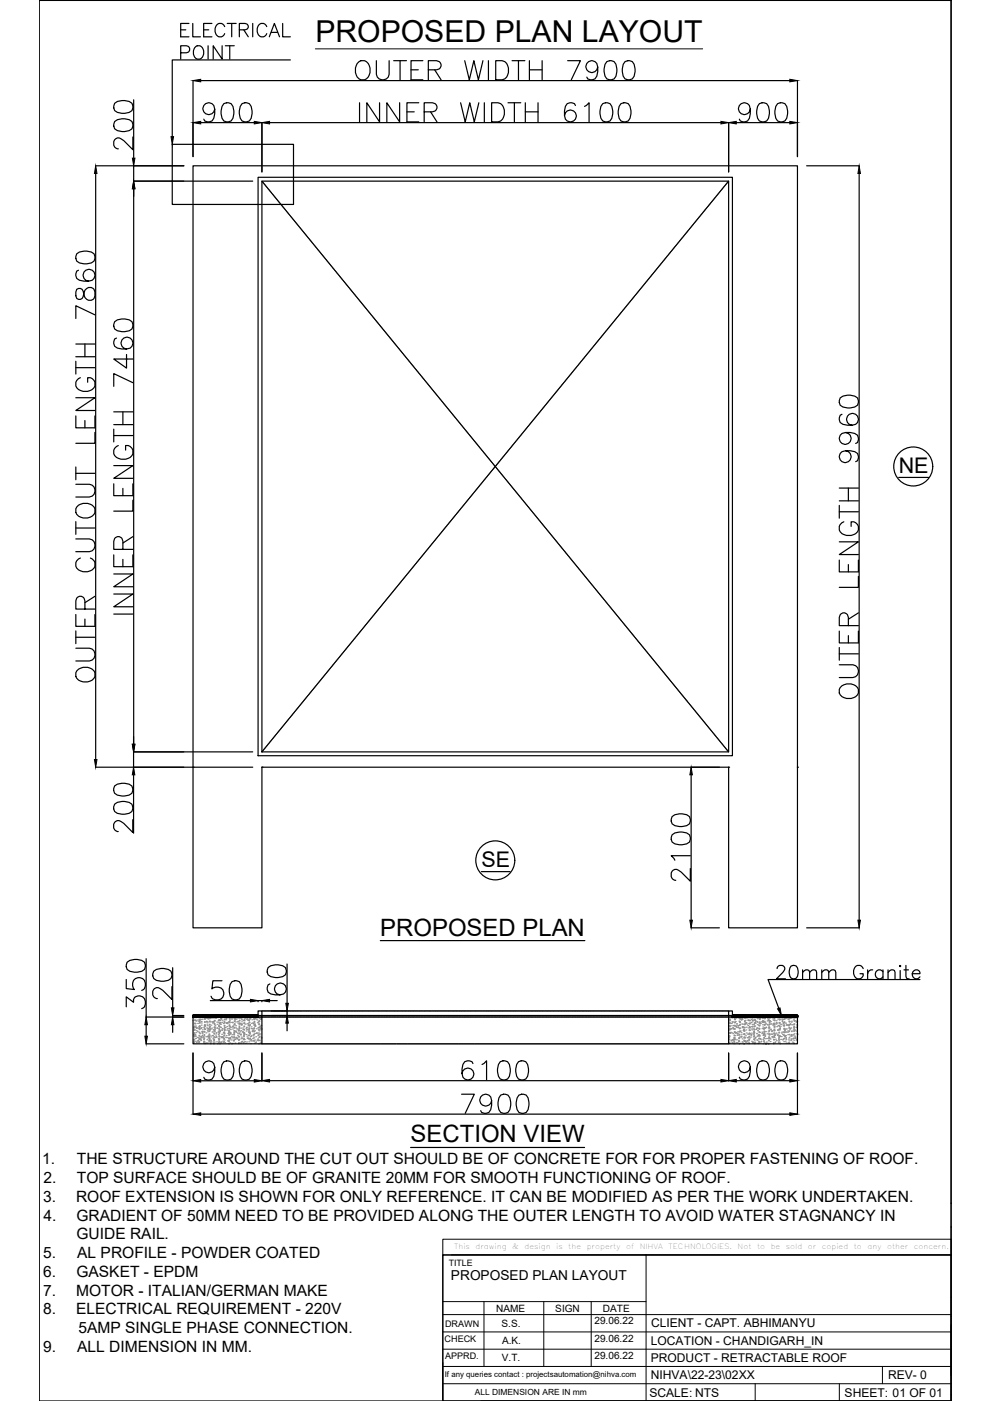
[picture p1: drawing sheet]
<svg xmlns="http://www.w3.org/2000/svg" width="210mm" height="297mm" viewBox="0 0 210 297" stroke-linecap="round" stroke-linejoin="round" font-family="sans-serif">
<defs><g id="words">
<text font-size="6.4" x="66.9" y="9">PROPOSED PLAN LAYOUT</text>
<text font-size="6.2" x="163.3" y="208.8">20mm Granite</text>
<g font-size="5.1">
<text x="80.6" y="198.4">PROPOSED PLAN</text>
<text x="87.1" y="242.2">SECTION VIEW</text>
</g>
<g font-size="4.6">
<text x="190.5" y="100.3">NE</text>
<text x="102.1" y="183.8">SE</text>
</g>
<g font-size="3.3">
<text x="8.9" y="246.8">1.</text>
<text x="9.2" y="250.8">2.</text>
<text x="16.3" y="246.8">THE STRUCTURE AROUND THE CUT OUT SHOULD BE OF CONCRETE FOR FOR PROPER FASTENING OF ROOF.</text>
<text x="16.3" y="250.8">TOP SURFACE SHOULD BE OF GRANITE 20MM FOR SMOOTH FUNCTIONING OF ROOF.</text>
<text x="9.2" y="254.8">3.</text>
<text x="16.1" y="254.8">ROOF EXTENSION IS SHOWN FOR ONLY REFERENCE. IT CAN BE MODIFIED AS PER THE WORK UNDERTAKEN.</text>
<text x="9.2" y="258.8">4.</text>
<text x="16.2" y="258.8">GRADIENT OF 50MM NEED TO BE PROVIDED ALONG THE OUTER LENGTH TO AVOID WATER STAGNANCY IN</text>
<text x="16.2" y="262.8">GUIDE RAIL.</text>
<text x="9.2" y="266.7">5.</text>
<text x="16.4" y="266.7">AL PROFILE - POWDER COATED</text>
<text x="9.1" y="274.7">7.</text>
<text x="9.2" y="270.7">6.</text>
<text x="16.1" y="274.7">MOTOR - ITALIAN/GERMAN MAKE</text>
<text x="16.2" y="270.7">GASKET - EPDM</text>
<text x="9.2" y="278.7">8.</text>
<text x="16.1" y="278.7">ELECTRICAL REQUIREMENT - 220V</text>
<text x="9.2" y="286.6">9.</text>
<text x="16.4" y="286.6">ALL DIMENSION IN MM.</text>
<text x="16.6" y="282.7">5AMP SINGLE PHASE CONNECTION.</text>
</g>
<text font-size="2.9" x="95.6" y="271.5">PROPOSED PLAN LAYOUT</text>
<g font-size="2.6">
<text x="138" y="281.4">CLIENT - CAPT. ABHIMANYU</text>
<text x="138" y="285.1">LOCATION - CHANDIGARH_IN</text>
<text x="138" y="288.8">PRODUCT - RETRACTABLE ROOF</text>
<text x="138" y="292.4">NIHVA\22-23\02XX</text>
<text x="188.3" y="292.4">REV- 0</text>
<text x="137.7" y="296.1">SCALE: NTS</text>
<text x="179.1" y="296.1">SHEET: 01 OF 01</text>
</g>
<g font-size="2.1">
<text x="105.2" y="278.2">NAME</text>
<text x="106.3" y="281.3">S.S.</text>
<text x="117.7" y="278.2">SIGN</text>
<text x="126" y="280.8">29.06.22</text>
<text x="127.8" y="278.2">DATE</text>
<text x="106.4" y="285">A.K.</text>
<text x="126" y="284.5">29.06.22</text>
<text x="106.4" y="288.6">V.T.</text>
<text x="126" y="288.1">29.06.22</text>
</g>
<g font-size="1.9">
<text x="95.1" y="268.4">TITLE</text>
<text x="94.4" y="281.3">DRAWN</text>
<text x="94.3" y="284.6">CHECK</text>
<text x="94.4" y="288.2">APPRD.</text>
</g>
<text font-size="1.8" x="100.7" y="295.8">ALL DIMENSION ARE IN mm</text>
<text font-size="1.7" x="94.3" y="292">If any queries contact : projectsautomation@nihva.com</text>
<g font-size="1.5">
<text x="96.3" y="264.8">This</text>
<text x="100.8" y="264.8">drawing</text>
<text x="108.6" y="264.8">&amp;</text>
<text x="111.2" y="264.8">design</text>
<text x="117.9" y="264.8">is</text>
<text x="120.5" y="264.8">the</text>
<text x="124.4" y="264.8">property</text>
<text x="132.7" y="264.8">of</text>
<text x="135.6" y="264.8">NIHVA</text>
<text x="141.7" y="264.8">TECHNOLOGIES.</text>
<text x="156.4" y="264.8">Not</text>
<text x="160.5" y="264.8">to</text>
<text x="163.4" y="264.8">be</text>
<text x="166.6" y="264.8">sold</text>
<text x="171.3" y="264.8">or</text>
<text x="174.2" y="264.8">copied</text>
<text x="181" y="264.8">to</text>
<text x="183.9" y="264.8">any</text>
<text x="188.1" y="264.8">other</text>
<text x="193.8" y="264.8">concern.</text>
</g>
</g></defs>
<!-- layer: 0 -->
<g fill="none" stroke="#000" stroke-width=".25">
<path d="M8.3 .1h193.4v296.9h-193.4zM38.3 11.2h1.2a.75 .75 0 0 0 .7-.8 .75 .75 0 0 0-.7-.7h-1.2v2.8M38.3 6.3h1.1M40.1 5h-1.8v2.8h1.8M40.9 5v2.8h1.6M40.9 17.1v16.1M41.3 10.1a1.05 1.05 0 0 1 1.2-.4 1.05 1.05 0 0 1 .7 1.1 1.24 1.24 0 0 1-.3 1.3 1.24 1.24 0 0 1-1.3 .3 1.75 1.75 0 0 1-.3-2.3zM42.6 17.1h124.9M43.2 6.3h1.1M44.1 9.7v2.8M44.9 5h-1.7v2.8h1.7M47.1 9.7v2.8l-1.9-2.8v2.8"/>
<path d="M47.6 5.6a1.05 1.05 0 0 0-1.2-.6 1.05 1.05 0 0 0-.8 1.1 1.24 1.24 0 0 0 .3 1.3 1.24 1.24 0 0 0 1.3 .3l.4-.6M47.8 9.7h1.9M48.2 5h1.9M48.7 9.7v2.8M49.1 5v2.8M50.7 6.3l1.7-.1a.65 .65 0 0 0 0-1.1l-1.7-.1v2.8M51.7 6.3l.9 1.5M53.6 5v2.8M56.6 5.6a1.04 1.04 0 0 0-1.2-.6 1.04 1.04 0 0 0-.9 1.1 1.24 1.24 0 0 0 .3 1.3 1.24 1.24 0 0 0 1.4 .3l.4-.6M57.1 7.8l1.1-2.8 1.1 2.8M57.5 6.9h1.4M59.9 5v2.8h1.7"/>
<path d="M61.6 12.7h-25.1v16.3M75.7 13.4a1.5 1.5 0 0 1 1.8-.5 1.5 1.5 0 0 1 1 1.5 1.86 1.86 0 0 1-2 2.5 2.34 2.34 0 0 1-.8-3.5zM79.8 12.9v2.9a1.37 1.37 0 0 0 1.4 1.1 1.37 1.37 0 0 0 1.3-1.1v-2.9M83.5 12.9h2.7M84.8 12.9v4M87.1 14.8h1.6M89.7 12.9h-2.6v4h2.6M90.8 14.8h1.8l.5-.2a.95 .95 0 0 0 0-1.5l-.5-.2h-1.8v4M92.2 14.8l1.3 2.1M98.5 12.9l1 4 1-4 .9 4 1-4M103.6 12.9v4M105.1 12.9h1.4a2.23 2.23 0 0 1 .9 3.4l-.4 .4-.5 .2h-1.4z"/>
<path d="M108.6 12.9h2.7M109.9 12.9v4M112.2 14.8h2.7M112.2 12.9v4M114.9 12.9v4M120.4 12.9h2.7l-2 4M126.7 14.2a1.26 1.26 0 0 1-1.7 1.1 1.26 1.26 0 0 1-.5-2 1.26 1.26 0 0 1 2 .1 3.6 3.6 0 0 1-.3 3.3 1.2 1.2 0 0 1-1.8-.4M128.7 13.1a1.31 1.31 0 0 1 1.9 .5 3.4 3.4 0 0 1-.4 3.1 1.32 1.32 0 0 1-1.9-.5 3.3 3.3 0 0 1 .4-3.1zM132.5 13.1a1.3 1.3 0 0 1 2 .5 3.3 3.3 0 0 1-.4 3.1 1.33 1.33 0 0 1-2-.5 3.4 3.4 0 0 1 .4-3.1zM169.1 17.1v16.1M201.7 .1h.1M201.7 .1v255"/>
<path d="M20.3 35.2h18.7M20.3 36.8v124.2M24.3 25.8a3.1 3.1 0 0 1 3.7 0 1.31 1.31 0 0 1-.6 1.9 3.3 3.3 0 0 1-3.1-.4l-.2-.6zM24.3 21.9a3.1 3.1 0 0 1 3.7 0 1.31 1.31 0 0 1-.6 1.9 3.3 3.3 0 0 1-3.1-.4l-.2-.5zM28.2 29v2.7l-2-1.9a1.22 1.22 0 0 0-1.9-.2l-.2 .4v.8a1.01 1.01 0 0 0 1 .8M28.3 38.4h25.3M28.3 21.2v12.3M28.3 35.2v3.2M36.5 30.6h25.7v12.7h-25.7zM42.6 26h11.3M45.5 23.1a1.26 1.26 0 0 1-1.7 1.1 1.26 1.26 0 0 1-.5-1.9 1.26 1.26 0 0 1 2 .1 3.6 3.6 0 0 1-.4 3.3 1.19 1.19 0 0 1-1.7-.4M47.5 22a1.33 1.33 0 0 1 1.9 .6 3.4 3.4 0 0 1-.4 3.1 1.31 1.31 0 0 1-1.9-.6 3.3 3.3 0 0 1 .4-3.1z"/>
<path d="M51.3 22a1.33 1.33 0 0 1 2 .6 3.4 3.4 0 0 1-.4 3.1 1.31 1.31 0 0 1-2-.6 3.3 3.3 0 0 1 .4-3.1zM54.7 37.6h100.6v122.6h-100.6zM55.5 38.4h99v121h-99zM55.5 26v10.5M57.1 26h95.8M76.2 21.8v4M80.5 21.8v4l-2.7-4v4M84.7 21.8v4l-2.7-4v4M86.3 23.7h1.5M88.8 21.8h-2.5v4h2.5M89.9 23.7h1.8l.6-.2a.93 .93 0 0 0 0-1.5l-.6-.2h-1.8v4M91.3 23.7l1.3 2.1"/>
<path d="M97.7 21.8l.9 4 1-4 1 4 .9-4M102.7 21.8v4M104.2 21.8h1.4a2.21 2.21 0 0 1 1 3.5l-.4 .4-.6 .1h-1.4zM107.7 21.8h2.7M109.1 21.8v4M111.4 23.7h2.7M111.4 21.8v4M114.1 21.8v4M122 22.4a1.16 1.16 0 0 0-1.1-.6 1.16 1.16 0 0 0-1 .8 2.95 2.95 0 0 0 .4 3.1 1.26 1.26 0 0 0 1.8-.6 1.26 1.26 0 0 0-.9-1.7 1.26 1.26 0 0 0-1.5 1.1M123.9 22.6l1-.8v4M127.8 22a1.31 1.31 0 0 1 1.9 .6 3.3 3.3 0 0 1-.4 3.1 1.33 1.33 0 0 1-1.9-.6 3.4 3.4 0 0 1 .4-3.1zM131.7 22a1.31 1.31 0 0 1 1.9 .6 3.3 3.3 0 0 1-.4 3.1 1.33 1.33 0 0 1-1.9-.6 3.4 3.4 0 0 1 .4-3.1z"/>
<path d="M154.5 26v10.5M156.1 26h11.4M159.1 23.1a1.26 1.26 0 0 1-1.8 1.1 1.26 1.26 0 0 1-.4-2 1.26 1.26 0 0 1 2 .2 3.7 3.7 0 0 1-.4 3.3 1.19 1.19 0 0 1-1.7-.4M161 22a1.32 1.32 0 0 1 1.9 .6 3.4 3.4 0 0 1-.4 3.1 1.31 1.31 0 0 1-1.9-.6 3.4 3.4 0 0 1 .4-3.1zM164.9 22a1.32 1.32 0 0 1 1.9 .6 3.4 3.4 0 0 1-.4 3.1 1.31 1.31 0 0 1-1.9-.6 3.4 3.4 0 0 1 .4-3.1zM171 35.2h11.2M182.2 36.8v158.3M16.3 53.8a3.2 3.2 0 0 1 3.6 0 1.32 1.32 0 0 1-.5 1.9 3.4 3.4 0 0 1-3.1-.3l-.2-.6zM16.6 57.3a1.2 1.2 0 0 0-.3 1.7 3.7 3.7 0 0 0 3.2 .4 1.26 1.26 0 0 0 .2-2 1.26 1.26 0 0 0-2 .5 1.26 1.26 0 0 0 1.1 1.7M28.3 40v117.8M16.1 76.6v2.7M16.1 78h4"/>
<path d="M16.1 75.6h4M16.1 72.9h4M16.3 61.3l-.2 .6v.8l.2 .6a.82 .82 0 0 0 1.3-.4l.2-.8a1.17 1.17 0 0 1 1.1-1.2 1.17 1.17 0 0 1 1.2 1v.8a1.16 1.16 0 0 1-1.2 1 1.16 1.16 0 0 1-1.1-1.2l-.2-.8a.83 .83 0 0 0-1.3-.4zM18 72.9v2.7M20.1 66.8l-4-2v2.7M24.3 68.2a3.1 3.1 0 0 1 3.7 0 1.31 1.31 0 0 1-.6 1.9 3.4 3.4 0 0 1-3.1-.3l-.2-.6zM24.7 71.7a1.19 1.19 0 0 0-.4 1.7 3.7 3.7 0 0 0 3.3 .4 1.26 1.26 0 0 0 .1-2 1.26 1.26 0 0 0-1.9 .5 1.26 1.26 0 0 0 1 1.7M26.8 75.2v2.8l-2.7-1.9h4.1M16.1 88.2v2.5h4v-2.5M16.1 84.3h4l-4 2.7h4M16.1 99v2.7M17 80.1a1.4 1.4 0 0 0-1 1.3 1.4 1.4 0 0 0 1 1.4 2.29 2.29 0 0 0 3.1-1 1.38 1.38 0 0 0-1.5-1.7v.9"/>
<path d="M18 89.2v1.5M20.1 91.7v2.3h-4M24.1 98.7h4.1l-4.1 2.7h4.1M24.1 92.3h4.1M24.1 91v2.7M24.1 90h4.1M24.1 87.3h4.1M25.1 94.5a1.49 1.49 0 0 0-1 1.7 1.49 1.49 0 0 0 1.6 1.2 1.85 1.85 0 0 0 2.5-2 1.37 1.37 0 0 0-1.6-.9v.9M26.1 87.3v2.7M28.2 81.1l-4.1-1.9v2.7M178.1 84.4a3.1 3.1 0 0 1 3.7 0 1.31 1.31 0 0 1-.6 1.9 3.3 3.3 0 0 1-3.1-.4l-.2-.6zM178.5 87.8a1.17 1.17 0 0 0-.6 1.2 1.17 1.17 0 0 0 .8 1 2.95 2.95 0 0 0 3.1-.4 1.26 1.26 0 0 0-.5-1.9 1.26 1.26 0 0 0-1.8 .9 1.26 1.26 0 0 0 1.1 1.6"/>
<path d="M179.3 95.6a1.26 1.26 0 0 1 1.1 1.7 1.26 1.26 0 0 1-2 .5 1.26 1.26 0 0 1 .1-2 3.6 3.6 0 0 1 3.3 .3 1.19 1.19 0 0 1-.4 1.8M179.3 91.7a1.26 1.26 0 0 1 1.1 1.7 1.26 1.26 0 0 1-2 .5 1.26 1.26 0 0 1 .1-2 3.6 3.6 0 0 1 3.3 .4 1.19 1.19 0 0 1-.4 1.7M16.1 114.3h2.9a1.36 1.36 0 0 1 1.1 1.3 1.36 1.36 0 0 1-1.1 1.4h-2.9M16.1 102.7h2.9a1.36 1.36 0 0 1 1.1 1.3 1.36 1.36 0 0 1-1.1 1.4h-2.9M16.1 110.6v2.7M16.1 111.9h4M16.1 100.4h4M16.6 107.1a2.4 2.4 0 0 1 3.5 .8 1.87 1.87 0 0 1-2.5 1.9 1.52 1.52 0 0 1-1.4-1 1.52 1.52 0 0 1 .4-1.7zM17 118.3a1.4 1.4 0 0 0-1 1.4 1.4 1.4 0 0 0 1 1.3 2.29 2.29 0 0 0 3.1-.9 1.44 1.44 0 0 0-.9-1.8M24.1 117.6v2.5h4.1v-2.5M24.1 102.6v2.5h4.1v-2.5M26.1 116.5v-1.8l-.2-.5a.94 .94 0 0 0-1.6 0l-.2 .5v1.8h4.1"/>
<path d="M26.1 103.5v1.6M26.1 118.6v1.5M28.2 106.1v2.3h-4.1M28.2 113.8l-2.1 1.3M177.9 118.7v2.5h4.1v-2.5M177.9 114.9h4.1l-4.1 2.7h4.1M177.9 107.2v2.7M177.9 108.5h4.1M177.9 106.2h4.1M177.9 103.5h4.1M178.9 110.6a1.49 1.49 0 0 0-1 1.7 1.49 1.49 0 0 0 1.6 1.2 1.86 1.86 0 0 0 2.5-1.9 1.37 1.37 0 0 0-1.5-1v1M179.9 103.5v2.7"/>
<path d="M179.9 119.7v1.5M190.5 101.2h6.4M16.1 137.4h2.9a1.37 1.37 0 0 1 1.1 1.4 1.37 1.37 0 0 1-1.1 1.3h-2.9M16.1 130.3v2.5h4v-2.5M16.1 135.1h4M16.1 133.8v2.7M18 129.1v-1.7l-.2-.6a.93 .93 0 0 0-1.5 0l-.2 .6v1.7h4M18 131.3v1.5M20.1 126.4l-2.1 1.4M24.1 125.9h4.1l-4.1 2.7h4.1M24.1 121.7h4.1l-4.1 2.7h4.1M24.1 130.2h4.1"/>
<path d="M177.9 133.8v2.5h4.1v-2.5M177.9 138.6h4.1M177.9 137.3v2.7M179.9 132.6v-1.7l-.2-.6a.93 .93 0 0 0-1.6 0l-.2 .6v1.7h4.1M179.9 134.8v1.5M182 122.2v2.3h-4.1M182 129.9l-2.1 1.4M16.3 142.3a2.36 2.36 0 0 1 3.8 .3 1.86 1.86 0 0 1-2.5 2 1.55 1.55 0 0 1-1.3-2.3zM28.3 156.2v1.6M53.6 159.4h-25.3v3.3M177.9 140.9h2.9a1.37 1.37 0 0 1 1.2 1.4 1.37 1.37 0 0 1-1.2 1.4h-2.9M178.5 145.4a2.4 2.4 0 0 1 3.5 .8 1.86 1.86 0 0 1-2.5 1.9 1.51 1.51 0 0 1-1.5-1 1.51 1.51 0 0 1 .5-1.7z"/>
<path d="M20.3 162.7h33.3M24.3 170.5a3.1 3.1 0 0 1 3.7 0 1.33 1.33 0 0 1-.6 1.9 3.3 3.3 0 0 1-3.1-.4l-.2-.5zM24.3 166.6a3.2 3.2 0 0 1 3.7 0 1.33 1.33 0 0 1-.6 2 3.3 3.3 0 0 1-3.1-.4l-.2-.6zM28.2 173.8v2.7l-2-1.9a1.22 1.22 0 0 0-1.9-.2l-.2 .4v.7a1.04 1.04 0 0 0 1 .8M28.3 164.3v12.4M40.9 162.7v-127.5h128.2v127.5M40.9 162.7h.1M40.9 162.7v34h14.6v-34M55.5 162.7h.1M55.5 162.7h99M142.5 177a3.1 3.1 0 0 1 3.7 0 1.31 1.31 0 0 1-.6 1.9 3.4 3.4 0 0 1-3.1-.4l-.2-.5zM142.5 173.1a3.1 3.1 0 0 1 3.7 0 1.31 1.31 0 0 1-.6 2 3.4 3.4 0 0 1-3.1-.4l-.2-.6z"/>
<path d="M146.5 164.3v30.8M154.5 162.7h.1M154.5 162.7v34h14.6v-34M169.1 162.7h.1M80.6 199.4h43.4M102.1 184.8h6.1M146.4 184.1v2.7l-2-1.9a1.23 1.23 0 0 0-1.9-.2l-.2 .4v.8a1.01 1.01 0 0 0 1 .7M146.4 181.4h-4.1l.8 1M146.5 196.7h6M171 196.7h11.2M26.8 213.5v-2.2l1.5 1.2a1.3 1.3 0 0 1 1.5-1.4 1.3 1.3 0 0 1 1 1.8l-.2 .6-.6 .4M26.8 207.7v1.9l1.7 .2a1.45 1.45 0 0 1-.1-2.1 1.45 1.45 0 0 1 2.1 0 1.45 1.45 0 0 1-.1 2.1l-.4 .2"/>
<path d="M27 204a3.1 3.1 0 0 1 3.6 0 1.33 1.33 0 0 1-.6 1.9 3.4 3.4 0 0 1-3-.4l-.2-.5zM31 215.6h8M31 203.3v12.3M31 217.3v2.4M32.6 205.9a3.1 3.1 0 0 1 3.6 0 1.31 1.31 0 0 1-.5 2 3.4 3.4 0 0 1-3.1-.4l-.2-.6zM36.4 209.2v2.7l-1.9-1.9a1.22 1.22 0 0 0-1.9-.2l-.2 .4v.7a1.04 1.04 0 0 0 1 .8M36.6 215.3h2.4M36.6 205.2v8.5M36.6 215.3v.3M36.6 217.3v1.6M40.9 215.6h13.8v-1.3h.8v7h-14.6zM40.9 215.3h13.8v.3h-13.8z"/>
<path d="M40.9 215.5l.2-.2-.1 .2M40.9 215.5h.1M40.9 215.3h.1M41 215.4l-.1 .1M41 215.3l-.1 .1M41.1 215.6h.1M41.1 215.4l-.1 .2M41.1 215.4l.2-.1-.4 .3M41.1 215.5l-.1 .1M41.2 215.3l-.3 .3M41.3 215.4l-.3 .2M41.3 215.3h.1"/>
<path d="M41.3 215.3l-.2 .3M41.4 215.3l-.3 .3M41.4 215.5l-.2 .1M41.4 215.6h.1M41.4 215.3l-.2 .3M41.4 215.6l.3-.3-.4 .3M41.5 215.5l-.2 .1M41.5 215.3l-.3 .3M41.5 215.6h.1M41.6 215.3l-.4 .3M41.6 215.6h-.1M41.6 215.3l-.2 .2"/>
<path d="M41.6 215.3h.1M41.6 215.5v.1M41.7 215.3h.1M41.7 215.3l-.2 .3M41.7 215.5l-.1 .1M41.8 215.3l-.3 .3M41.8 215.6h.1M41.8 215.5l-.1 .1M41.9 215.5v.1M41.9 215.3l-.3 .3 .4-.3M41.9 215.6h.1M42 215.5l-.2 .1"/>
<path d="M42 215.3h.1M42.1 215.3l-.4 .3M42.1 215.3l-.2 .2M42.2 215.6h-.1M42.2 215.3l-.3 .3M42.3 215.5l-.2 .1M42.3 215.6h.1M42.3 215.3l-.3 .3 .2-.3M42.4 215.3h.1M42.4 215.3l-.1 .1M42.5 215.3l-.4 .3M42.5 215.3l-.3 .3"/>
<path d="M42.6 215.4l-.2 .1M42.6 215.4l-.1 .1M42.7 215.3l-.4 .3M42.7 215.5l.1-.2-.3 .3M42.7 215.6h.1M42.7 215.3h.1M42.7 215.3l-.3 .3M42.7 215.4l-.1 .1M42.8 215.3l-.2 .2M42.8 215.5l-.2 .1M42.8 215.5l-.1 .1M42.8 215.6l.4-.3z"/>
<path d="M42.9 215.3h.1M42.9 215.3l-.1 .1M43 215.3l-.4 .3M43 215.3l-.2 .2M43 215.6h.1M43 215.3h.1M43 215.3l-.3 .3M43.1 215.4l-.1 .1M43.1 215.6h.1M43.2 215.5l-.2 .1 .3-.3-.2 .3M43.2 215.3l-.1 .1M43.2 215.3h.1"/>
<path d="M43.2 215.3l-.3 .3M43.3 215.3l-.3 .3M43.3 215.5h-.1M43.3 215.6h.1M43.3 215.4l.2-.1-.3 .3M43.4 215.3l-.3 .3M43.4 215.5l-.1 .1M43.4 215.5v.1M43.5 215.3l-.2 .3M43.5 215.5l.2-.2-.3 .3M43.5 215.3l-.1 .1M43.6 215.4l-.2 .2"/>
<path d="M43.6 215.3l-.4 .3M43.6 215.6h.1M43.7 215.3l-.1 .1M43.8 215.6h-.1l.3-.3-.2 .3M43.8 215.3l-.3 .3M43.8 215.5v.1M43.8 215.3l-.3 .3 .2-.1M43.8 215.4l-.2 .2M43.9 215.3h-.1M43.9 215.3l-.3 .3M43.9 215.3h.1M43.9 215.5l-.1 .1"/>
<path d="M44 215.5l-.1 .1M44 215.3l-.2 .1M44 215.3l-.2 .2M44 215.5l.2-.2-.3 .3M44.1 215.6h-.1M44.1 215.4l-.2 .2M44.1 215.3l-.2 .2M44.1 215.6h.1M44.2 215.6h.1M44.3 215.4l-.2 .2M44.3 215.5h-.1M44.3 215.3l-.4 .3"/>
<path d="M44.3 215.6h.1M44.4 215.6h.1M44.4 215.3l-.3 .3 .1-.1M44.5 215.3l-.3 .3M44.5 215.5l-.1 .1M44.5 215.5l.1-.2-.3 .3M44.5 215.3h.1M44.6 212.1h8.5M44.6 215.5l-.1 .1M44.7 215.3h.1M44.7 215.3l-.2 .3M44.8 215.3l-.3 .3 .2-.1"/>
<path d="M44.8 215.5l-.2 .1M44.8 215.6l.4-.3-.3 .3M44.8 215.6h.1M44.8 215.3h.1M44.9 215.3l-.3 .3M45 215.5l-.1 .1M45 215.6h.1M45 215.3l-.3 .3 .4-.3M45.1 215.3h.1M45.1 215.4h.1M45.1 215.6h.1M45.2 215.4l-.2 .1"/>
<path d="M45.2 215.6h.1M45.3 215.3l-.3 .3M45.3 215.5l-.2 .1M45.3 215.6h.1M45.3 215.3h.1M45.4 215.3l-.4 .3M45.4 215.3l-.2 .2M45.4 215.3h.1M45.4 215.3l-.1 .1M45.5 215.4l-.3 .2M45.5 215.3v.1M45.6 215.6h-.1"/>
<path d="M45.6 215.3l-.4 .3M45.6 215.3l-.1 .1M45.6 215.3h.1M45.6 215.4l-.2 .2M45.7 215.3l-.4 .3M45.7 215.3h.1M45.7 215.5l.2-.2-.3 .3M45.8 215.3h-.1M45.8 215.3l-.3 .3M45.9 215.6h.1M45.9 215.3l-.3 .3M45.9 215.4l-.3 .2"/>
<path d="M46 215.3l-.1 .1M46 215.5l-.1 .1M46 215.3l-.2 .1M46 215.3l-.3 .3M46 215.3l-.2 .3M46.1 215.6h-.1M46.1 215.5l.2-.2-.4 .3zM46.1 215.3l-.3 .3M46.1 215.3h.1M46.1 215.4l-.1 .1M46.1 215.5l-.1 .1M46.2 215.6h-.1"/>
<path d="M46.2 215.4l-.2 .2M46.2 215.3v.1M46.2 215.5l-.1 .1M46.3 215.3l-.1 .2M46.3 215.5l-.1 .1M46.4 215.6h.1M46.4 215.4l-.3 .2M46.4 215.4l-.2 .2M46.4 215.3h-.1M46.4 215.3l-.2 .2M46.4 215.3h.1M46.5 215.3l-.1 .1"/>
<path d="M46.5 215.6h.1M46.5 215.3l-.2 .3M46.6 215.4l-.1 .2M46.7 215.3l-.2 .2M46.7 215.5l-.2 .1M46.7 215.6h.1M46.7 215.3l-.1 .2M46.7 215.5v.1M46.7 215.3v.1M46.8 215.6h-.1M46.8 215.3h.1M46.8 215.3l-.5 .3 .3-.3-.4 .3"/>
<path d="M46.8 215.3l-.3 .3M46.9 215.4l-.3 .2M46.9 215.3h.1M46.9 215.3l-.2 .3M47 215.5l-.1 .1M47 215.3l-.3 .3M47.1 215.3l-.3 .3M47.1 207.9h-2l-.2 1.8a1.43 1.43 0 0 1 2.2-.1 1.43 1.43 0 0 1-.3 2.2 1.43 1.43 0 0 1-2.1-.6M47.1 215.4l-.1 .1M47.1 215.6h.1M47.2 215.3l-.4 .3M47.2 215.6h-.1"/>
<path d="M47.2 215.3l-.2 .3M47.2 215.3h.1M47.2 215.5v.1M47.3 215.3l-.4 .3M47.3 215.3l-.3 .3M47.3 215.3l-.1 .2M47.3 215.5l-.1 .1M47.4 215.6l.4-.3-.4 .3M47.4 215.3l-.4 .3 .1-.1M47.4 215.6h.1M47.5 215.3l-.4 .3M47.5 215.4l-.2 .2"/>
<path d="M47.5 215.6h.1M47.5 215.3l-.3 .3 .4-.3M47.5 215.5l-.1 .1M47.6 215.6h-.1M47.6 215.5l-.1 .1M47.6 215.3h.1M47.8 215.6h.1M47.9 215.3l-.3 .3M47.9 215.5l-.2 .1M47.9 215.6h.1M47.9 215.3h.1M48 215.3h.1"/>
<path d="M48 215.6h-.1M48 215.3l-.1 .1M48.1 215.3l-.4 .3M48.1 215.3l-.3 .3M48.1 215.3h.1M48.2 215.6h.1M48.2 215.4l-.1 .1 .1-.1M48.2 215.3l-.3 .3M48.3 215.3h-.1M48.3 215.3l-.4 .3M48.4 215.3l-.4 .3M48.4 215.5l-.2 .1"/>
<path d="M48.4 215.6h.1M48.4 215.3l-.1 .1M48.4 215.3l-.3 .3M48.5 215.3l-.1 .1M48.5 215.5l-.1 .1M48.5 215.3l-.2 .2M48.6 215.3l-.3 .3M48.6 215.3l-.1 .2M48.6 215.6h.1M48.6 215.3h.1M48.6 215.6l.4-.3-.3 .3M48.7 215.3h.1"/>
<path d="M48.7 215.4l-.1 .1M48.7 215.3l-.3 .3M48.7 215.4l.1-.1-.3 .3M48.7 215.6h.1M48.8 215.3l-.3 .3M48.8 215.6h.1M48.9 215.3l-.3 .3M48.9 215.6h.1M48.9 215.4l-.1 .2M49 215.3l-.1 .1M49.1 215.3l-.2 .1M49.1 215.3l-.2 .3"/>
<path d="M49.1 215.4l-.2 .2M49.2 215.3l-.4 .3zM49.2 215.6h-.1M49.2 215.4l-.2 .2M49.2 208.1a1.31 1.31 0 0 1 1.9 .6 3.4 3.4 0 0 1-.4 3.1 1.32 1.32 0 0 1-1.9-.6 3.4 3.4 0 0 1 .4-3.1zM49.2 215.5l.2-.2-.3 .3M49.2 215.6h.1M49.2 215.4l-.2 .2 .1-.1M49.3 215.3l-.2 .2M49.3 215.3l-.1 .1M49.3 215.6l.3-.3-.2 .3M49.3 215.3h.1"/>
<path d="M49.3 215.3l-.3 .3M49.4 215.4h.1M49.4 215.5l-.1 .1M49.4 215.4l-.2 .2M49.5 215.3h-.1M49.5 215.3l-.1 .1M49.5 215.5l-.1 .1M49.5 215.3h.1M49.5 215.3l-.3 .3M49.5 215.6h.1M49.6 215.5l-.2 .1 .1-.1M49.6 215.3l-.3 .3"/>
<path d="M49.6 215.6h-.1M49.6 215.5l.2-.2-.2 .3M49.7 215.6h-.1M49.7 215.4l-.2 .2M49.7 215.3l-.2 .2 .1-.2M49.8 215.6h.1M49.8 215.3l-.2 .2M49.8 215.5l-.1 .1M49.8 215.3h.1M49.9 215.3l-.3 .3 .4-.3-.3 .3M49.9 215.4l-.2 .2M50 215.6h.1"/>
<path d="M50 215.3l-.1 .1M50.1 215.4l-.3 .2M50.1 215.3l-.3 .3M50.1 215.5l-.2 .1M50.1 215.3l-.2 .3M50.1 215.5l-.1 .1M50.2 215.5l-.1 .1M50.3 215.3l-.3 .2M50.3 215.6h.1M50.3 215.3l-.3 .3M50.4 215.3h.1M50.4 215.3l-.2 .2"/>
<path d="M50.4 215.5l-.2 .1M50.4 215.6l.4-.3-.3 .3M50.5 215.6h.1M50.5 215.5l-.2 .1M50.5 215.3l-.4 .3 .4-.3M50.6 215.5l-.1 .1M50.6 215.6h.1M50.6 215.3l-.3 .3M50.7 215.6h.1M50.7 215.3l-.4 .3M50.8 215.6l.3-.3-.2 .3M50.8 215.5l-.1 .1"/>
<path d="M50.8 215.6h.1M50.9 215.5l.1-.2-.4 .3M50.9 215.3l-.3 .3M50.9 215.5l-.1 .1M51 215.3h.1M51.1 215.3l-.2 .1M51.2 215.3h.1M51.2 215.4l-.1 .1M51.3 215.6l.3-.3-.3 .3M51.3 215.4l-.1 .1M51.3 215.3l-.3 .3 .4-.3M51.3 215.3h.1"/>
<path d="M51.4 215.3h-.1M51.4 215.5h-.1M51.4 215.5l.1-.2-.2 .3M51.4 215.3l-.1 .2M51.5 215.6h.1M51.5 215.3l-.4 .3M51.5 215.6l.4-.3zM51.6 215.3l-.2 .1M51.6 215.3l-.2 .3M51.7 215.3h.1M51.7 215.6l.3-.3-.2 .3M51.7 215.3l-.3 .3"/>
<path d="M51.7 215.4l-.1 .1M51.8 215.6h-.1M51.8 215.4l-.1 .1M51.8 215.6h.1M51.8 215.3v.1M51.9 215.3l-.3 .3 .4-.3v.1M52 215.6h.1M52.1 215.5l-.1 .1M52.1 215.3l-.3 .3 .4-.3-.1 .1M52.2 215.3l-.3 .3M52.2 215.6h.1M52.2 215.4l-.1 .2"/>
<path d="M52.3 215.3l-.4 .3M52.3 215.4l-.3 .2M52.3 215.6h.1M52.3 215.3l-.1 .2M52.3 215.5v.1M52.3 215.3v.1M52.4 215.3h.1M52.4 215.3l-.3 .3M52.4 215.3l-.2 .3M52.5 215.5l-.2 .1M52.5 215.6h.1M52.5 215.4l.2-.1-.3 .3 .1-.1"/>
<path d="M52.6 215.3l-.2 .2M52.6 215.5l-.1 .1M52.6 215.5l.3-.2-.2 .3M52.6 215.4l-.3 .2M52.7 215.3l-.1 .2 .2-.1M52.7 215.5h-.1M52.7 215.4l-.1 .1M52.9 215.3h-.1M52.9 215.4l-.2 .2M52.9 215.6l.2-.3-.3 .3M52.9 215.3l-.2 .3M53 215.5l-.2 .1"/>
<path d="M53 215.6l.4-.3-.4 .3M53 215.6h.1M53 215.3l-.3 .3 .4-.3M53.1 215.4l-.2 .2M53.1 215.5l-.1 .1M53.2 215.5l-.1 .1M53.2 215.3l-.3 .3M53.4 215.4l-.3 .2M53.4 215.6l.3-.3-.3 .3M53.4 215.6h.1M53.5 215.3l-.2 .2M53.5 215.3l-.3 .3 .1-.1"/>
<path d="M53.5 215.5l-.2 .1M53.5 215.6h.1M53.6 215.3l-.4 .3M53.6 215.5v.1M53.6 215.5l-.1 .1M53.7 215.6h.1M53.8 215.3h.1M53.8 215.4h-.1M53.8 215.6h-.1M53.8 215.6l.4-.3-.3 .3M53.8 215.4l-.2 .1M53.8 215.3l-.3 .3"/>
<path d="M53.9 215.3h-.1M53.9 215.5l.1-.2-.2 .3M53.9 215.3l-.3 .3M54 215.3l-.4 .3M54 215.6h.1M54 215.3h.1M54.1 215.6h-.1M54.1 215.3l-.1 .1M54.2 215.5l.2-.2-.3 .3M54.2 215.3v.1M54.2 215.3h.1M54.3 215.3l-.2 .1"/>
<path d="M54.3 215.3h.1M54.3 215.3l-.4 .3M54.3 215.6h.1M54.3 215.4l-.3 .2M54.4 215.5l.1-.2-.3 .3M54.4 215.6h.1M54.5 215.3l-.3 .3 .4-.2M54.5 215.5v.1M54.5 215.6h.1M54.5 215.4l-.2 .2M54.7 215.5l-.1 .1M54.7 215.3l-.2 .1"/>
<path d="M54.7 215.6h-.1M54.7 215.3l-.3 .3 .3-.2M54.7 215.3l-.2 .2M54.7 215.4h.1M54.7 212.4v-.3h.8v.3M54.7 215.4l-.2 .2M54.7 215.4l-.1 .2M56.8 205.1a3.1 3.1 0 0 1 3.7 0 1.31 1.31 0 0 1-.6 2 3.4 3.4 0 0 1-3.1-.4l-.1-.6zM57.1 212.1h1.7M57.2 208.6a1.2 1.2 0 0 0-.4 1.8 3.7 3.7 0 0 0 3.3 .3 1.26 1.26 0 0 0 .2-2 1.26 1.26 0 0 0-2 .5 1.26 1.26 0 0 0 1.1 1.7M57.5 215.3h3.4M57.5 214.3h3.4"/>
<path d="M60.9 204.4v8.3M60.9 214.3v1M60.9 216.9v1.7M154.5 214.3h.8v1.3h13.8v5.7h-14.6zM155.3 215.3h.1M155.3 215.3h13.8v.3h-13.8zM155.3 215.4h.1M155.3 215.5v.1M155.3 215.6h.1M155.4 215.5h-.1M155.4 215.3l-.1 .1M155.5 215.5l-.1 .1"/>
<path d="M155.5 215.3l-.2 .2M155.5 215.5h-.1M155.5 215.3l-.1 .2M155.5 215.5h.1M155.6 215.3l-.2 .2M155.6 215.6h.1M155.6 215.3l-.3 .3M155.6 215.5l-.2 .1M155.6 215.4l.2-.1-.4 .3M155.7 215.3l-.2 .2M155.7 215.3h.1M155.7 215.5l-.1 .1"/>
<path d="M155.8 215.3l-.3 .3 .2-.2M155.8 215.5l-.2 .1M155.9 215.6h.1M155.9 215.3h-.1M155.9 215.3l-.3 .3M156 215.3l-.3 .3 .4-.3M156 215.5h-.1M156 215.6h.1M156.1 215.3h.1M156.2 215.4h-.1M156.2 215.3l-.4 .3M156.2 215.6h.1"/>
<path d="M156.2 215.3l-.3 .3 .1-.1M156.3 215.5h-.1M156.3 215.3l-.3 .3M156.3 215.3l-.3 .3h.1M156.4 215.6h.1M156.4 215.3l-.3 .3M156.4 215.3h.1M156.5 215.3l-.2 .1M156.5 215.3l-.3 .3M156.6 215.3h.1M156.6 215.3l-.3 .3M156.6 215.4l-.1 .1"/>
<path d="M156.7 215.4l-.1 .1M156.7 215.4l-.1 .2 .2-.1M156.7 215.3l-.4 .3M156.7 215.3l-.3 .3M156.7 215.5l.2-.2-.4 .3M156.7 215.6h.1M156.8 215.3h-.1M156.8 215.3l-.3 .3M156.8 215.4l-.2 .1M156.8 215.3l-.1 .1M156.9 215.3h.1M157 215.3l-.2 .1"/>
<path d="M157 215.3v.1M157 215.3l-.2 .3M157.1 215.6h-.1M157.1 215.3l-.4 .3M157.1 215.3l-.3 .3M157.1 215.3h.1M157.1 215.4l-.2 .2 .3-.3-.1 .2M157.1 215.6h.1M157.2 215.6h.1M157.2 215.5l-.1 .1 .3-.3-.2 .3M157.2 215.3l-.3 .3M157.3 215.3h-.1"/>
<path d="M157.3 215.3l-.3 .3M157.3 215.5h-.1M157.3 215.6h.1M157.4 215.6h.1M157.4 215.3l-.3 .2M157.5 215.3l-.1 .1M157.5 215.5v.1M157.5 215.3l-.3 .3M157.6 215.3l-.3 .3M157.6 215.5l.2-.2-.3 .3zM157.6 215.3l-.2 .2M157.6 215.3h.1"/>
<path d="M157.6 215.4l-.1 .1M157.7 215.3l-.4 .3M157.7 215.6h.1M157.7 215.4l-.2 .2M157.7 215.6l.4-.3-.3 .3M157.8 215.3l-.3 .3M157.9 215.3l-.3 .3 .1-.1M157.9 215.4l-.3 .2M157.9 215.3h.1M157.9 215.3l-.2 .3M158 215.3h-.1M158 215.5l-.1 .1"/>
<path d="M158 215.3l-.1 .2M158.1 215.3l-.3 .3M158.1 215.5l.2-.2-.3 .3M158.1 215.6h.1M158.1 215.4l-.1 .2M158.2 215.3l-.3 .3M158.2 215.5l-.2 .1M158.3 215.5l-.1 .1M158.3 215.6h.1M158.3 215.3l-.1 .1M158.3 215.3h.1M158.3 215.3l-.2 .3 .3-.3"/>
<path d="M158.4 215.6h.1M158.5 215.6h-.1M158.5 215.3l-.4 .3 .3-.1-.1 .1M158.5 215.3l-.3 .3M158.5 215.5h.1M158.5 215.5l.2-.2-.4 .3M158.6 215.3l-.3 .3M158.6 215.3l-.2 .2M158.6 215.5l-.2 .1M158.6 215.6h.1M158.6 215.3h.1M158.8 215.3h-.1"/>
<path d="M158.9 215.3l-.4 .3 .1-.1M158.9 215.5l-.2 .1M158.9 215.6l.4-.3-.4 .3M158.9 215.6h.1M158.9 215.3h.1M158.9 215.3l-.3 .3 .4-.3M159 215.6h-.1M159 215.5h.1M159.1 215.3l-.4 .3 .4-.3M159.2 215.3h.1M159.2 215.4l-.1 .1M159.2 215.6h.1"/>
<path d="M159.3 215.6h.1M159.4 215.3l-.4 .3M159.4 215.5l-.2 .1M159.4 215.6h.1M159.4 215.3h.1M159.4 215.3l-.3 .3M159.5 215.3l-.2 .2M159.5 215.5l-.1 .1M159.5 215.3h.1M159.5 215.3l-.1 .1M159.6 215.3l-.3 .3M159.6 215.6h.1"/>
<path d="M159.6 215.3l-.1 .2M159.7 215.3h.1M159.7 215.4l-.2 .2M159.7 215.4h-.1M159.7 215.3l-.3 .3M159.8 215.3h-.1M159.8 215.3h.1M159.8 215.3l-.3 .3M159.9 215.3l-.2 .2M159.9 215.6h.1M159.9 215.3l-.3 .3M160 215.3l-.3 .3"/>
<path d="M160 215.4l-.1 .2M160.1 215.5l-.1 .1M160.1 215.3l-.5 .3M160.1 215.3l-.3 .3M160.1 215.3v.1M160.1 215.6h.1M160.2 215.3l-.3 .3M160.2 215.3h.1M160.2 215.4l-.2 .2 .3-.3-.2 .2M160.2 215.6h-.1M160.2 215.6h.1M160.3 215.5h-.1"/>
<path d="M160.3 215.5l-.2 .1M160.3 215.3l-.2 .3M160.4 215.3l-.3 .3M160.4 215.4l.1-.1-.2 .3M160.4 215.6h.1M160.4 215.4l-.1 .1M160.5 215.3l-.2 .3M160.5 215.3l-.2 .2M160.5 215.3h.1M160.6 215.6h.1M160.6 215.3l-.2 .3M160.6 215.4l-.1 .2"/>
<path d="M160.7 215.6h.1M160.7 215.5l.1-.2-.3 .3 .1-.1M160.7 215.4h.1M160.7 215.5l-.1 .1M160.7 215.3l-.4 .3M160.7 215.5l-.2 .1M160.8 215.6h.1M160.8 215.5l-.1 .1M160.9 215.3l-.2 .1M160.9 215.3h.1M160.9 215.6l.3-.3-.2 .3M160.9 215.3l-.2 .2"/>
<path d="M160.9 215.5l-.1 .1M160.9 215.4l-.2 .2M161 215.3l-.4 .3M161 215.3l-.2 .2M161 215.3h.1M161.1 215.4l-.3 .2M161.1 215.3l-.3 .3M161.1 215.5l-.2 .1M161.1 215.3v.1M161.2 215.3l-.2 .2M161.2 215.5l-.2 .1 .1-.1M161.3 215.3h.1"/>
<path d="M161.3 215.3l-.2 .3M161.4 215.3l-.2 .1M161.4 215.3l-.3 .3M161.4 215.5l-.2 .1M161.4 215.5v.1M161.4 215.6l.4-.3-.3 .3M161.4 215.3l-.3 .3 .2-.1M161.5 215.6h.1M161.5 215.4l-.2 .2M161.5 215.3l-.3 .3M161.6 215.5h-.1M161.6 215.6h.1"/>
<path d="M161.6 215.3l-.3 .3 .4-.3M161.6 215.5l-.1 .1M161.7 215.3h.1M161.8 215.6h.1M161.9 215.5l-.1 .1M161.9 215.3l-.3 .3M162 215.6h.1M162 215.3h-.1M162 215.3l-.4 .3M162 215.6l.4-.3-.3 .3M162 215.3v.1M162 215.3h.1"/>
<path d="M162.1 215.3l-.4 .3M162.1 215.3l-.3 .3M162.2 215.3l-.3 .3M162.2 215.3h.1M162.2 215.4l-.1 .1 .1-.1M162.3 215.6h-.1M162.3 215.4h-.1M162.3 215.3l-.4 .3M162.3 215.3h.1M162.3 215.5l.2-.2-.4 .3M162.4 215.4l-.1 .1M162.4 215.3v.1"/>
<path d="M162.5 215.6h.1M162.5 215.3h-.1M162.6 215.3l-.1 .1M162.6 215.3l-.3 .3M162.7 215.3l-.4 .3M162.7 215.3l-.3 .3M162.7 215.6h.1M162.7 215.3h.1M162.7 215.4l.2-.1-.4 .3M162.7 215.4l-.1 .1M162.8 215.3l-.3 .3M162.8 215.6h-.1"/>
<path d="M162.9 215.6l.3-.3-.4 .3M162.9 215.3l-.1 .2M163 215.5l-.2 .1M163 215.4l-.1 .1M163 215.6h.1M163 215.3l-.4 .3M163 215.4l-.3 .2M163.1 215.3l-.1 .1M163.1 215.3l-.3 .3M163.1 215.5l-.1 .1M163.2 215.4l-.1 .2M163.3 215.3l-.4 .3"/>
<path d="M163.3 215.6h.1M163.3 215.6l.4-.3-.3 .3M163.3 215.3l-.1 .2M163.3 215.5v.1M163.4 215.3h.1M163.4 215.3l-.3 .3M163.4 215.4l-.2 .2M163.5 215.4l-.5 .2 .1-.1M163.5 215.3h.1M163.5 215.3l-.2 .3M163.6 215.4l-.2 .2M163.6 215.3h.1"/>
<path d="M163.6 215.3l-.1 .1M163.7 215.3l-.3 .3M163.7 215.4l-.2 .2 .1-.1M163.7 215.6h.1M163.8 215.4l-.2 .2M163.8 215.3l-.1 .1M163.8 215.4l.1-.1-.3 .3M163.8 215.6h.1M163.8 215.3l-.1 .2M163.9 215.5l-.1 .1M163.9 215.3h-.1M164 215.3l-.4 .3"/>
<path d="M164 215.5l-.2 .1M164 215.3l-.3 .3 .1-.1M164 215.4l-.2 .2M164 215.6h.1M164.1 215.3l-.2 .2M164.1 215.4l-.2 .2M164.1 215.3l-.2 .3M164.1 215.5h.1M164.2 215.3l-.1 .1M164.2 215.5l-.2 .1 .4-.3-.2 .3M164.3 215.5l-.2 .1M164.4 215.3l-.4 .3"/>
<path d="M164.4 215.6h.1M164.5 215.3l-.1 .1M164.5 215.5l-.2 .1M164.5 215.6l.4-.3-.4 .3M164.5 215.6h.1M164.6 215.3l-.4 .3 .3-.3M164.6 215.6l.5-.3-.4 .3M164.7 215.5h-.1M164.7 215.6h.1M164.7 215.3l-.3 .3M164.7 215.5l-.2 .1M164.8 215.6h-.1"/>
<path d="M164.8 215.3l-.4 .3M164.8 215.4h.1M164.9 215.6h.1M165 215.5l-.2 .1M165 215.6h.1M165.1 215.3h.1M165.1 215.3l-.2 .2M165.2 215.3l-.3 .3M165.3 215.3l-.1 .1M165.3 215.3h.1M165.3 215.4l-.1 .1M165.3 215.3l-.4 .3"/>
<path d="M165.4 215.3l-.3 .3M165.4 215.3h.1M165.4 215.6l.4-.3-.3 .3M165.4 215.5l.2-.2-.3 .3M165.5 215.3l-.3 .3M165.5 215.6h.1M165.5 215.3l-.2 .2M165.6 215.4l-.3 .2M165.6 215.3l-.1 .1M165.7 215.3l-.1 .1M165.7 215.3l-.2 .3M165.7 215.5l.2-.2-.2 .3"/>
<path d="M165.8 215.3h.1M165.8 215.6h-.1M165.8 215.3l-.3 .3M165.8 215.6h.1M165.9 215.6h.1M165.9 215.3l-.3 .3 .2-.2M165.9 215.5l.2-.2-.4 .3M166 215.3l-.2 .3M166 215.6h.1M166 215.5l-.2 .1M166 215.4l-.2 .1M166.1 215.6l.5-.3-.3 .3"/>
<path d="M166.2 215.5l-.1 .1M166.2 215.3l-.3 .3 .4-.3M166.2 215.3l-.2 .3M166.3 215.3l-.2 .2M166.3 215.3h.1M166.3 215.6h.1M166.3 215.4l-.1 .1M166.3 215.3l-.3 .3M166.4 215.6h.1M166.4 215.3l-.1 .2M166.4 215.5v.1M166.4 215.3h.1"/>
<path d="M166.5 215.3l-.3 .3M166.5 215.6l.2-.3-.2 .3M166.5 215.3v.1M166.5 215.5l-.1 .1M166.5 215.5l.2-.2-.3 .3M166.5 215.4l-.2 .2M166.6 215.6h.1M166.6 215.3l-.1 .1M166.7 215.4l-.3 .2M166.7 215.5l-.1 .1M166.8 215.6h-.1M166.8 215.3l-.2 .3 .2-.1"/>
<path d="M166.9 215.6h.1M166.9 215.3l-.1 .1M166.9 215.3h.1M167 215.3l-.3 .3M167 215.3l-.1 .1M167 215.3h.1M167 215.3l-.1 .2M167 215.5l-.1 .1M167 215.6l.4-.3-.3 .3M167.1 215.6h.1M167.1 215.3l-.4 .3 .5-.3M167.2 215.5l-.1 .1"/>
<path d="M167.2 215.3l-.3 .3M167.2 215.5h.1M167.2 215.3l-.2 .3M167.3 215.3l-.3 .3M167.3 215.5l-.1 .1M167.3 215.6h.1M167.4 215.6l.4-.3-.3 .3M167.4 215.6h.1M167.5 215.5l-.1 .1M167.6 215.3l-.4 .3 .3-.3M167.7 215.3l-.3 .3M167.8 215.3h.1"/>
<path d="M167.8 215.4l-.1 .1M167.9 215.6l.3-.3-.3 .3M167.9 215.4l-.1 .1M167.9 215.3l-.3 .3 .1-.1M167.9 215.3h.1M168 215.3l-.3 .3M168 215.5h.1M168 215.5l.2-.2-.3 .3M168.1 215.6h.1M168.1 215.3h-.1M168.2 215.3l-.1 .1M168.2 215.5l.3-.2-.3 .3"/>
<path d="M168.3 215.3l-.1 .2M168.3 215.3h.1M168.3 215.3l-.2 .3M168.3 215.6h.1M168.4 215.3l-.4 .3M168.4 215.6h-.1M168.4 215.4l-.3 .2M168.4 215.4l-.1 .2 .4-.3-.3 .3M168.5 215.5l.1-.2-.2 .2M168.5 215.6h-.1M168.6 215.3l-.2 .1M168.6 215.6h.1"/>
<path d="M168.7 215.5l-.1 .1M168.7 215.3l-.2 .2M168.8 215.3l-.3 .3M168.8 215.6h.1M168.8 215.3l-.3 .3 .1-.1M168.8 215.3l-.2 .2M168.8 215.3h.1M168.9 215.4l-.2 .2M168.9 215.3l-.3 .3M168.9 215.6h.1M169 215.3l-.2 .2M169 215.3l-.3 .3"/>
<path d="M169 215.3h.1M169 215.4l-.1 .2M169.1 215.3l-.3 .3M169.1 215.5l-.2 .1M169.1 215.4l-.1 .1M169.1 215.6h-.1l.1-.1-.2 .1M169.1 215.5l-.1 .1M195.1 207.7h-32.3l2.3 6.1M31 221.3h8M40.9 223.3v12.9M42.6 229.1h11.3M42.6 236.2h124.9"/>
<path d="M45.5 226.3a1.26 1.26 0 0 1-1.7 1.1 1.26 1.26 0 0 1-.5-2 1.26 1.26 0 0 1 2 .1 3.6 3.6 0 0 1-.4 3.3 1.19 1.19 0 0 1-1.7-.4M47.5 225.1a1.33 1.33 0 0 1 1.9 .6 3.4 3.4 0 0 1-.4 3.1 1.31 1.31 0 0 1-1.9-.6 3.3 3.3 0 0 1 .4-3.1zM51.3 225.1a1.33 1.33 0 0 1 2 .6 3.4 3.4 0 0 1-.4 3.1 1.31 1.31 0 0 1-2-.6 3.3 3.3 0 0 1 .4-3.1zM55.5 223.3v5.9M57.1 229.1h95.8M97.9 232h2.7l-2 4M100.3 225.5a1.16 1.16 0 0 0-1.1-.6 1.16 1.16 0 0 0-1.1 .8 2.95 2.95 0 0 0 .4 3.1 1.26 1.26 0 0 0 1.9-.6 1.26 1.26 0 0 0-.9-1.7 1.26 1.26 0 0 0-1.5 1.1M102.2 225.7l1-.8v4.1M104.2 233.3a1.26 1.26 0 0 1-1.7 1.1 1.26 1.26 0 0 1-.5-2 1.26 1.26 0 0 1 2 .2 3.7 3.7 0 0 1-.3 3.3 1.2 1.2 0 0 1-1.8-.4M106.1 225.1a1.33 1.33 0 0 1 1.9 .6 3.4 3.4 0 0 1-.4 3.1 1.31 1.31 0 0 1-1.9-.6 3.3 3.3 0 0 1 .4-3.1zM106.2 232.2a1.33 1.33 0 0 1 1.9 .6 3.4 3.4 0 0 1-.4 3.1 1.31 1.31 0 0 1-1.9-.6 3.4 3.4 0 0 1 .4-3.1zM109.9 225.1a1.33 1.33 0 0 1 2 .6 3.4 3.4 0 0 1-.4 3.1 1.31 1.31 0 0 1-2-.6 3.3 3.3 0 0 1 .4-3.1z"/>
<path d="M110 232.2a1.33 1.33 0 0 1 2 .6 3.4 3.4 0 0 1-.4 3.1 1.31 1.31 0 0 1-2-.6 3.3 3.3 0 0 1 .4-3.1zM154.5 223.3v5.8M156.1 229.1h11.4M159.1 226.3a1.26 1.26 0 0 1-1.7 1 1.26 1.26 0 0 1-.5-1.9 1.26 1.26 0 0 1 2 .1 3.7 3.7 0 0 1-.4 3.3 1.19 1.19 0 0 1-1.7-.4M161 225.1a1.32 1.32 0 0 1 1.9 .6 3.4 3.4 0 0 1-.4 3.1 1.31 1.31 0 0 1-1.9-.6 3.4 3.4 0 0 1 .4-3.1zM164.9 225.1a1.32 1.32 0 0 1 1.9 .6 3.4 3.4 0 0 1-.4 3.1 1.31 1.31 0 0 1-1.9-.6 3.4 3.4 0 0 1 .4-3.1zM169.1 223.3v12.9M87.1 243.3h36.8M201.7 255.1h.1M93.9 266.1h107.8v30.9h-107.8zM201.7 260.1h.1M201.7 260.1v36.9h-99.7"/>
<circle cx="193.6" cy="98.9" r="4.1"/>
<circle cx="105" cy="182.4" r="4.1"/>
</g>
<!-- layer: HIDDEN -->
<g fill="none" stroke="#000" stroke-width=".25">
<path d="M55.5 38.4l.2 .2M55.7 38.6l.3 .4M56 39l.1 .1M56.1 39.1l.1 .1M56.2 39.2l.1 .1M56.3 39.4l.2 .2M56.5 39.6l.1 .1M56.6 39.7l.1 .1M56.7 39.8l.1 .1M56.8 40h.1M153.2 40l-.2 .3M153.3 39.8l-.1 .1"/>
<path d="M153.5 39.6l-.2 .2M153.6 39.5l-.1 .1M153.7 39.4h-.1M153.8 39.2l-.1 .1M154 39l-.2 .2M154.1 38.9l-.1 .1M154.2 38.8h-.1M154.3 38.6l-.1 .1M154.4 38.5l-.1 .1M154.5 38.4l-.1 .1M56.9 40.1l.3 .3M57.2 40.4l.1 .1"/>
<path d="M57.3 40.6h.1M57.4 40.7l.1 .1M57.5 40.8l.1 .2M57.7 41v.1M57.8 41.2l.1 .2M58 41.4v.1M58.1 41.5v.1M58.2 41.6v.1M58.3 41.8l.1 .1M58.5 42v.1M58.6 42.1v.1M58.7 42.2v.1"/>
<path d="M58.8 42.4l.1 .2M58.9 42.6l.1 .1M59.1 42.7l.1 .2M59.2 43h.1M59.3 43.1h.1M59.4 43.2l.3 .3M59.7 43.5l.1 .1M59.8 43.7h.1M59.9 43.8l.2 .2M60.1 44l.1 .1M60.2 44.2l.2 .1M60.4 44.4l.1 .1"/>
<path d="M60.5 44.5l.1 .1M60.6 44.6l.1 .1M60.7 44.7l.2 .2M60.9 45l.1 .1M61 45.1l.2 .2M61.2 45.3l.2 .2M61.4 45.6l.1 .1M61.5 45.7l.2 .2M61.7 45.9l.1 .1M61.8 46.1h.1M61.9 46.2l.2 .2M62.1 46.4v.1"/>
<path d="M62.2 46.5l.1 .1M62.3 46.7h.1M62.4 46.8v.1M62.5 46.9v.1M62.6 47v.1M62.7 47.1l.1 .2M62.9 47.4v.1M63 47.5v.1M63.1 47.6v.1M63.2 47.7l.1 .2M63.4 48v.1M63.5 48.1l.1 .2"/>
<path d="M63.6 48.3l.2 .2M63.8 48.6h.1M63.9 48.7l.2 .2M64.1 48.9l.1 .1M64.2 49.1l.2 .2M64.4 49.3l.3 .3M64.7 49.6l.1 .1M64.8 49.8h.1M64.9 49.9l.1 .1M65 50l.1 .1M65.1 50.1l.1 .1M65.2 50.2l.2 .2"/>
<path d="M65.4 50.5l.1 .1M65.5 50.6l.1 .1M65.6 50.7l.2 .2M65.8 51h.1M65.9 51.1l.1 .1M66 51.2l.1 .1M66.1 51.3l.1 .1M66.2 51.4l.2 .2M66.4 51.7l.1 .2M66.6 51.9v.1M66.7 52l.1 .2M66.9 52.3l.1 .2"/>
<path d="M67.1 52.5v.1M67.2 52.6l.1 .2M67.4 52.9v.1M67.5 53v.1M67.6 53.1l.2 .3M67.8 53.5l.1 .1M68 53.6v.1M68.1 53.7v.1M68.1 53.8l.1 .1M68.2 54h.1M68.3 54.1l.2 .2M68.5 54.3l.1 .1"/>
<path d="M68.6 54.4l.1 .1M68.7 54.6h.1M68.8 54.7l.2 .2M69 54.9l.1 .1M69.1 55l.2 .2M69.3 55.3h.1M69.4 55.4l.2 .2M69.6 55.6l.2 .2M69.8 55.9l.1 .1M69.9 56l.1 .1M70 56.1l.1 .1M70.1 56.2l.3 .3"/>
<path d="M70.4 56.6l.2 .2M70.6 56.8l.1 .1M70.7 56.9l.1 .1M70.8 57.1h.1M70.9 57.2l.1 .2M71.1 57.4l.1 .1M71.2 57.5v.1M71.3 57.7h.1M71.4 57.8l.1 .2M71.6 58l.1 .2M71.8 58.3h.1M71.9 58.4v.1"/>
<path d="M72 58.5v.1M72.1 58.6l.2 .3M72.4 59l.1 .2M72.5 59.2l.2 .2M72.7 59.5h.1M72.8 59.6l.2 .2M73 59.8l.1 .1M73.1 59.9l.1 .1M137 59.8l-.2 .2M137.1 59.7l-.1 .1M137.2 59.6l-.1 .1M137.3 59.5h-.1"/>
<path d="M137.5 59.2l-.2 .2M137.7 59l-.2 .2M138 58.6l-.3 .3M138.1 58.4l-.1 .2M138.2 58.3h.1M138.3 58.1v.1M138.4 58v.1M138.6 57.8l-.1 .2M138.7 57.7h.1M138.8 57.5v.1M138.9 57.4v.1M139 57.3v.1"/>
<path d="M139.1 57.2v.1M139.2 57.1h.1M139.4 56.8l-.1 .2M139.5 56.7l-.1 .1M139.6 56.6v.1M139.8 56.3l-.2 .2M139.9 56.2l-.1 .1M140 56.1l-.1 .1M140.2 55.9l-.2 .2M140.3 55.7l-.1 .1M140.4 55.6l-.1 .1M140.6 55.4l-.2 .2"/>
<path d="M140.7 55.3h-.1M140.9 55l-.2 .2M141 54.9l-.1 .1M141.1 54.8l-.1 .1M141.4 54.4l-.3 .4M141.5 54.3l-.1 .1M141.6 54.2l-.1 .1M141.7 54.1l-.1 .1M141.9 53.8l-.2 .2M142 53.7l-.1 .1M142.2 53.5l-.2 .2M142.3 53.4h-.1"/>
<path d="M142.5 53.1l-.2 .2M142.6 52.9l-.1 .2M142.7 52.8h.1M142.8 52.6v.1M142.9 52.5v.1M143 52.4v.1M143.1 52.3v.1M143.2 52.2h.1M143.3 52v.1M143.5 51.8l-.1 .2M143.6 51.7v.1M143.8 51.4l-.1 .2"/>
<path d="M143.9 51.3l-.1 .1M144.1 51.1l-.1 .2M144.2 51h-.1M144.3 50.8l-.1 .1M144.4 50.7l-.1 .1M144.6 50.5l-.2 .2M144.8 50.2l-.2 .2M144.9 50.1l-.1 .1M145.1 49.9l-.2 .2M145.2 49.8h-.1M145.5 49.4l-.3 .3M145.6 49.3l-.1 .1"/>
<path d="M145.8 49.1l-.2 .2M145.9 48.9l-.1 .1M146.1 48.7l-.2 .2M146.4 48.3l-.3 .3M146.6 48.1l-.2 .2M146.7 48l-.1 .1M146.7 47.9h.1M146.9 47.7l-.1 .1M147 47.5l-.1 .2M147.1 47.4v.1M147.2 47.3h.1M147.3 47.1v.1"/>
<path d="M147.4 47v.1M147.5 46.9v.1M147.6 46.8v.1M147.8 46.5l-.1 .2M147.9 46.4v.1M148.1 46.2l-.1 .2M148.3 45.9l-.1 .2M148.4 45.8l-.1 .1M148.5 45.7v.1M148.6 45.6l-.1 .1M148.7 45.5h-.1M148.8 45.3l-.1 .1"/>
<path d="M149 45.1l-.2 .2M149.1 45l-.1 .1M149.3 44.7l-.2 .2M149.4 44.6l-.1 .1M149.6 44.4l-.2 .2M149.8 44.2l-.2 .1M150 43.9l-.2 .2M150.1 43.8l-.1 .1M150.3 43.5l-.2 .2M150.5 43.3l-.2 .2M150.6 43.2l-.1 .1M150.8 43l-.2 .1"/>
<path d="M150.9 42.8l-.1 .1M151 42.7l-.1 .1M151.1 42.6l-.1 .1M151.3 42.4l-.2 .2M151.4 42.2l-.1 .1M151.5 42l-.1 .2M151.6 41.9h.1M151.7 41.8h.1M152 41.4l-.2 .3M152.1 41.3v.1M152.2 41.2h.1M152.3 41v.1"/>
<path d="M152.5 40.8l-.1 .2M152.7 40.6l-.1 .2M152.8 40.4l-.1 .1M152.9 40.3l-.1 .1M73.2 60.1h.1M73.3 60.2l.2 .2M73.5 60.4l.1 .1M73.6 60.5l.1 .1M73.7 60.6l.1 .1M73.8 60.8l.1 .1M73.9 60.9l.1 .1M74 61l.2 .2"/>
<path d="M74.2 61.3h.1M74.3 61.4l.1 .1M74.4 61.5l.1 .1M74.5 61.6l.1 .1M74.6 61.7l.1 .1M74.7 61.8l.1 .1M74.8 62l.2 .2M75 62.2l.2 .2M75.2 62.4l.2 .2M75.4 62.7v.1M75.5 62.8v.1M75.6 62.9l.1 .2"/>
<path d="M75.8 63.2l.1 .2M76 63.4v.1M76.1 63.5l.1 .2M76.3 63.8h.1M76.4 63.9v.1M76.5 64v.1M76.6 64.1l.1 .2M76.8 64.4h.1M76.9 64.5v.1M77 64.6v.1M77 64.7l.1 .1M77.1 64.8l.3 .4"/>
<path d="M77.4 65.2l.1 .1M77.5 65.3l.1 .1M77.6 65.4l.1 .1M77.7 65.6l.2 .2M77.9 65.8l.1 .1M78 65.9l.2 .2M78.2 66.2l.2 .2M78.4 66.4l.1 .1M78.5 66.5l.1 .1M78.6 66.6l.1 .1M78.7 66.8h.1M78.8 66.9h.1"/>
<path d="M78.9 67l.1 .1M79 67.1l.2 .2M79.2 67.3l.1 .1M79.3 67.5h.1M79.4 67.6l.1 .1M79.5 67.7l.1 .1M79.6 67.8l.1 .1M79.7 68h.1M79.8 68.1l.1 .2M80 68.3l.1 .1M80.1 68.4v.1M80.2 68.5l.1 .2"/>
<path d="M80.4 68.8v.1M80.5 68.9l.1 .2M80.7 69.1v.1M80.8 69.3h.1M80.9 69.4l.2 .3M81.2 69.7v.1M81.3 69.9l.1 .2M81.4 70.1l.2 .2M81.7 70.3v.1M81.7 70.5l.2 .2M81.9 70.7l.1 .1M82 70.8l.1 .1"/>
<path d="M82.1 70.9l.1 .1M82.2 71.1l.2 .2M82.4 71.3l.1 .1M82.5 71.4l.1 .1M82.6 71.5l.1 .1M82.7 71.7h.1M82.8 71.8l.3 .3M83.1 72.1l.1 .1M83.2 72.3h.1M83.3 72.4h.1M83.4 72.5l.2 .2M83.6 72.7l.3 .4"/>
<path d="M83.9 73.1l.2 .2M84.1 73.3l.1 .1M84.2 73.5l.1 .1M84.4 73.7l.2 .2M84.6 73.9v.1M84.7 74l.1 .2M84.9 74.3v.1M85 74.4l.1 .2M85.2 74.7h.1M85.3 74.8h.1M85.4 74.9l.1 .2M85.6 75.1v.1"/>
<path d="M85.7 75.2v.1M85.8 75.4h.1M85.9 75.5l.1 .2M86 75.7l.1 .1M86.1 75.8l.2 .2M86.3 76.1l.1 .1M86.4 76.2l.1 .1M86.5 76.3l.1 .1M86.6 76.4l.2 .2M86.8 76.7l.1 .1M86.9 76.8l.2 .2M87.1 77l.2 .2"/>
<path d="M87.3 77.3l.1 .1M87.4 77.4l.2 .2M87.6 77.6l.2 .2M87.8 77.9l.2 .2M88 78.1l.1 .1M88.1 78.2l.1 .1M88.2 78.4h.1M88.3 78.5l.1 .1M88.4 78.6l.1 .1M88.5 78.7l.1 .1M88.6 78.8l.2 .2M88.8 79.1h.1"/>
<path d="M88.9 79.2l.1 .1M89 79.3v.1M89.1 79.4l.1 .2M89.3 79.7l.2 .3M120.5 79.9v.1M120.6 79.8v.1M120.7 79.7v.1M120.8 79.6h.1M120.9 79.4v.1M121.1 79.2l-.1 .2M121.2 79.1h.1M121.3 78.9v.1"/>
<path d="M121.4 78.8v.1M121.6 78.6l-.1 .2M121.7 78.5l-.1 .1M121.9 78.2l-.1 .2M122 78.1l-.1 .1M122.2 77.9l-.2 .2M122.4 77.6l-.2 .2M122.5 77.5l-.1 .1M122.6 77.4l-.1 .1M122.7 77.3l-.1 .1M122.9 77l-.2 .2M123 76.9l-.1 .1"/>
<path d="M123.1 76.8l-.1 .1M123.2 76.7l-.1 .1M123.4 76.4l-.2 .2M123.5 76.3l-.1 .1M123.6 76.2l-.1 .1M123.7 76.1l-.1 .1M123.8 76h-.1M123.9 75.8l-.1 .1M124.1 75.6l-.2 .2M124.2 75.5l-.1 .1M124.4 75.2l-.2 .2M124.6 75l-.2 .2"/>
<path d="M124.7 74.9l-.1 .1M124.8 74.7l-.1 .1M124.9 74.5v.1M125 74.4v.1M125.1 74.3v.1M125.3 74l-.1 .2M125.4 73.9v.1M125.5 73.8v.1M125.6 73.7v.1M125.7 73.6h.1M125.8 73.5h.1M126.1 73.1l-.2 .3"/>
<path d="M126.3 72.9l-.1 .2M126.4 72.7l-.1 .1M126.5 72.6l-.1 .1M126.6 72.5l-.1 .1M126.8 72.3l-.2 .1M126.9 72.1l-.1 .1M127 72l-.1 .1M127.2 71.8l-.2 .2M127.3 71.7h-.1M127.4 71.5l-.1 .1M127.6 71.3l-.2 .2M127.7 71.2l-.1 .1"/>
<path d="M127.8 71.1h-.1M127.9 70.9l-.1 .1M128.1 70.7l-.2 .2M128.2 70.6l-.1 .1M128.3 70.5h-.1M128.4 70.3l-.1 .1M128.6 70.1l-.2 .2M128.8 69.9l-.2 .2M128.9 69.7l-.1 .1M128.9 69.6v.1M129.2 69.3l-.2 .3M129.3 69.1v.1"/>
<path d="M129.4 69v.1M129.5 68.9v.1M129.6 68.8v.1M129.7 68.7h.1M129.8 68.5v.1M130 68.3l-.1 .2M130.2 68.1l-.1 .2M130.3 68h.1M130.5 67.7l-.1 .2M130.6 67.6l-.1 .1M130.8 67.3l-.1 .2M131 67.1l-.2 .2"/>
<path d="M131.1 67l-.1 .1M131.3 66.8l-.2 .1M131.4 66.6l-.1 .1M131.5 66.5l-.1 .1M131.6 66.4l-.1 .1M131.8 66.2l-.2 .2M132 65.9l-.2 .2M132.1 65.8l-.1 .1M132.2 65.7l-.1 .1M132.3 65.6h-.1M132.5 65.3l-.2 .2M132.6 65.2l-.1 .1"/>
<path d="M132.7 65.1l-.1 .1M133 64.7l-.3 .3M133.1 64.6l-.1 .1M133.3 64.4l-.2 .2M133.3 64.2v.1M133.5 64.1l-.1 .1M133.6 64l-.1 .1M133.7 63.8l-.1 .2M133.8 63.6v.1M133.9 63.5v.1M134 63.4v.1M134.2 63.2l-.1 .2"/>
<path d="M134.4 62.9l-.1 .2M134.5 62.8v.1M134.6 62.7v.1M134.8 62.4l-.1 .2M135 62.2l-.1 .2M135.2 62l-.1 .2M135.4 61.7l-.2 .2M135.5 61.6l-.1 .1M135.7 61.4l-.2 .2M135.8 61.3h-.1M136 61l-.2 .2M136.1 60.9l-.1 .1"/>
<path d="M136.2 60.8l-.1 .1M136.3 60.6l-.1 .1M136.5 60.4l-.2 .2M136.7 60.2l-.2 .2M136.8 60.1h-.1M89.6 80v.1M89.7 80.1v.1M89.8 80.3h.1M89.9 80.4l.1 .2M90.1 80.6v.1M90.2 80.7l.1 .2M90.3 81l.4 .4"/>
<path d="M90.7 81.5h.1M90.8 81.6l.1 .1M90.9 81.7l.1 .1M91 81.8l.1 .1M91.1 81.9l.2 .2M91.3 82.2l.1 .1M91.4 82.3l.1 .1M91.5 82.4l.2 .2M91.7 82.7h.1M91.8 82.8l.1 .1M91.9 82.9l.1 .1M92 83l.1 .1"/>
<path d="M92.1 83.1l.1 .1M92.2 83.3h.1M92.3 83.4l.2 .2M92.5 83.6l.1 .1M92.6 83.7l.2 .2M92.8 84l.2 .2M93 84.2l.1 .1M93.1 84.3l.1 .2M93.3 84.6v.1M93.4 84.7l.1 .1M93.5 84.8l.2 .3M93.8 85.2l.1 .2"/>
<path d="M94 85.4v.1M94.1 85.5v.1M94.2 85.6v.1M94.3 85.8l.2 .3M94.6 86.1v.1M94.7 86.3h.1M94.8 86.4l.1 .2M94.9 86.6l.1 .1M95 86.7l.2 .2M95.2 87h.1M95.3 87.1l.1 .1M95.4 87.2l.1 .1"/>
<path d="M95.5 87.3l.2 .2M95.7 87.6h.1M95.8 87.7l.1 .1M95.9 87.8l.1 .1M96 87.9l.3 .3M96.3 88.3l.2 .2M96.5 88.5l.1 .1M96.6 88.6l.1 .1M96.7 88.8h.1M96.8 88.9l.2 .2M97 89.1l.1 .1M97.1 89.2l.1 .1"/>
<path d="M97.2 89.4h.1M97.3 89.5l.2 .2M97.5 89.7l.2 .2M97.7 90h.1M97.8 90.1l.1 .1M97.9 90.2v.1M98 90.3l.1 .2M98.2 90.6h.1M98.3 90.7l.1 .2M98.5 90.9l.1 .2M98.7 91.2h.1M98.8 91.3l.1 .2"/>
<path d="M99 91.5v.1M99.1 91.6v.1M99.2 91.8h.1M99.3 91.9l.1 .2M99.5 92.1v.1M99.5 92.2l.2 .2M99.7 92.5h.1M99.8 92.6l.1 .1M99.9 92.7l.2 .2M100.1 92.9l.1 .1M100.2 93.1l.1 .1M100.3 93.2l.1 .1"/>
<path d="M100.4 93.3l.1 .1M100.5 93.4l.1 .1M100.6 93.5l.1 .1M100.7 93.7l.2 .2M100.9 93.9l.1 .1M101 94l.1 .1M101.1 94.1l.3 .4M101.4 94.5l.1 .1M101.5 94.6l.2 .2M101.7 94.9l.2 .2M101.9 95.1l.1 .1M102 95.2l.2 .2"/>
<path d="M102.2 95.5h.1M102.3 95.6l.1 .1M102.4 95.7v.1M102.5 95.8l.1 .2M102.7 96.1h.1M102.8 96.2v.1M102.9 96.3v.1M103 96.4v.1M103.1 96.5l.2 .4M103.4 96.9v.1M103.5 97v.1M103.6 97.1v.1"/>
<path d="M103.7 97.3h.1M103.7 97.4h.1M103.8 97.5l.1 .1M103.9 97.6l.2 .2M104.1 97.8l.2 .3M104.3 99.8l-.2 .2M104.3 98.1l.1 .1M104.4 99.6l-.1 .1M104.4 98.2l.1 .1M104.5 98.3l.1 .1M104.6 99.4l-.2 .2M104.6 98.5h.1"/>
<path d="M104.7 99.3l-.1 .1M104.7 98.6l.2 .2M104.9 99l-.2 .2M104.9 98.8l.2 .2M105.1 98.8l-.2 .2M105.1 99l.2 .2M105.3 98.6l-.2 .2M105.3 99.3l.1 .1M105.4 98.5h-.1M105.4 99.4l.2 .2M105.5 98.3l-.1 .1M105.6 98.2l-.1 .1"/>
<path d="M105.6 99.6l.1 .1M105.7 98.1l-.1 .1M105.7 99.8l.2 .2M105.9 97.8l-.2 .3M106 97.7l-.1 .1M106.1 97.6l-.1 .1M106.2 97.5l-.1 .1M106.3 97.4h-.1M106.4 97.3h-.1M106.6 97l-.2 .2M106.6 96.9v.1M106.8 96.8l-.1 .1"/>
<path d="M107 96.4l-.2 .3M107.1 96.3v.1M107.3 96.1l-.1 .2M107.4 95.9v.1M107.5 95.8v.1M107.8 95.5l-.2 .3M107.9 95.3v.1M108 95.2v.1M108.1 95.1v.1M108.3 94.9l-.1 .2M108.5 94.6l-.1 .2M108.6 94.5l-.1 .1"/>
<path d="M108.7 94.4l-.1 .1M108.9 94.1l-.2 .2M109.1 93.9l-.2 .2M109.2 93.8l-.1 .1M109.3 93.7h-.1M109.5 93.4l-.2 .2M109.8 93.1l-.3 .3M109.9 92.9l-.1 .1M110 92.8l-.1 .1M110.1 92.7l-.1 .1M110.3 92.5l-.2 .2M110.4 92.3l-.1 .1"/>
<path d="M110.5 92.2l-.1 .1M110.6 92.1l-.1 .1M110.8 91.9l-.2 .2M110.9 91.8h-.1M111.1 91.5l-.2 .2M111.1 91.4v.1M111.3 91.3l-.1 .1M111.3 91.2h.1M111.5 90.9l-.1 .2M111.6 90.8v.1M111.7 90.7v.1M111.9 90.4l-.1 .2"/>
<path d="M112 90.3v.1M112.1 90.2v.1M112.2 90.1v.1M112.3 90h.1M112.4 89.8v.1M112.5 89.7v.1M112.7 89.5l-.1 .2M112.8 89.4h-.1M112.9 89.2v.1M113 89.1l-.1 .1M113.1 89l-.1 .1M113.2 88.9l-.1 .1"/>
<path d="M113.3 88.8h-.1M113.5 88.5l-.2 .2M113.7 88.3l-.2 .2M113.9 88l-.2 .2M114 87.9l-.1 .1M114.1 87.8l-.1 .1M114.3 87.6l-.2 .2M114.4 87.4l-.1 .1M114.5 87.3l-.1 .1M114.7 87.1l-.2 .2M114.8 87h-.1M114.9 86.8l-.1 .1"/>
<path d="M115 86.7l-.1 .1M115.1 86.6l-.1 .1M115.2 86.5l-.1 .1M115.5 86.1l-.3 .4M115.5 86v.1M115.7 85.9l-.1 .1M115.7 85.8h.1M115.9 85.5l-.1 .2M116 85.4v.1M116.2 85.2l-.1 .2M116.3 85.1h.1M116.5 84.8l-.1 .2"/>
<path d="M116.7 84.6l-.1 .2M116.9 84.3l-.1 .2M117 84.2v.1M117.2 84l-.1 .2M117.4 83.7l-.1 .2M117.6 83.5l-.2 .2M117.7 83.4l-.1 .1M117.9 83.1l-.2 .2M118 83l-.1 .1M118.1 82.9l-.1 .1M118.2 82.8l-.1 .1M118.4 82.5l-.2 .2"/>
<path d="M118.5 82.4l-.1 .1M118.7 82.2l-.2 .2M118.9 81.9l-.2 .2M119 81.8l-.1 .1M119.2 81.6l-.2 .2M119.3 81.5h-.1M119.7 81l-.4 .4M119.9 80.7l-.2 .2M120 80.6l-.1 .1M120.2 80.4l-.2 .2M120.4 80l-.2 .3M87.8 120l-.2 .2"/>
<path d="M88 119.7l-.2 .2M88.1 119.6l-.1 .1M88.2 119.5l-.1 .1M88.3 119.4l-.1 .1M88.4 119.3h-.1M88.5 119.1l-.1 .1M88.6 119l-.1 .1M88.8 118.8l-.2 .2M88.8 118.7h.1M89 118.5l-.1 .1M89 118.4v.1M89.1 118.3v.1"/>
<path d="M89.2 118.2v.1M89.5 117.8l-.2 .3M89.6 117.7v.1M89.7 117.6v.1M89.8 117.5h.1M90 117.2l-.1 .2M90.1 117.1v.1M90.3 116.9l-.1 .2M90.6 116.5l-.3 .3M90.8 116.3l-.2 .2M90.9 116.1l-.1 .1M91 116l-.1 .1"/>
<path d="M91.1 115.9l-.1 .1M91.3 115.7l-.2 .2M91.4 115.6h-.1M91.5 115.4l-.1 .1M91.7 115.2l-.2 .2M91.8 115.1l-.1 .1M92 114.8l-.2 .2M92.1 114.7l-.1 .1M92.2 114.6l-.1 .1M92.3 114.5l-.1 .1M92.4 114.4h-.1M92.5 114.2l-.1 .1"/>
<path d="M92.6 114.1l-.1 .1M92.8 113.9l-.2 .2M93 113.6l-.2 .2M93.1 113.5l-.1 .1M93.2 113.3l-.1 .2M93.3 113.2h.1M93.5 113l-.1 .1M93.7 112.7l-.2 .3M93.9 112.4l-.1 .2M94 112.3v.1M94.1 112.2v.1M94.2 112.1v.1"/>
<path d="M94.5 111.7l-.2 .3M94.6 111.6v.1M94.7 111.5v.1M94.9 111.2l-.1 .2M95 111.1l-.1 .1M95.2 110.9l-.2 .2M95.3 110.8h-.1M95.4 110.6l-.1 .1M95.5 110.5l-.1 .1M95.7 110.3l-.2 .2M95.8 110.2l-.1 .1M96 109.9l-.2 .2"/>
<path d="M96.3 109.6l-.3 .3M96.5 109.3l-.2 .2M96.6 109.2l-.1 .1M96.7 109.1l-.1 .1M96.8 109l-.1 .1M97 108.7l-.2 .2M97.1 108.6l-.1 .1M97.2 108.5l-.1 .1M97.3 108.4l-.1 .1M97.5 108.1l-.2 .2M97.7 107.9l-.2 .2M97.7 107.8v.1"/>
<path d="M97.9 107.7h-.1M97.9 107.5v.1M98.1 107.3l-.1 .2M98.2 107.2v.1M98.4 106.9l-.1 .2M98.6 106.7l-.1 .2M98.7 106.6v.1M98.9 106.3l-.1 .2M99.1 106.1l-.1 .2M99.2 106v.1M99.4 105.7l-.1 .2M99.5 105.6v.1"/>
<path d="M99.6 105.5l-.1 .1M99.7 105.4l-.1 .1M99.8 105.3h-.1M99.9 105.2h-.1M100.1 104.9l-.2 .2M100.2 104.8l-.1 .1M100.3 104.7l-.1 .1M100.4 104.5l-.1 .1M100.5 104.4l-.1 .1M100.6 104.3l-.1 .1M100.7 104.2l-.1 .1M100.9 104l-.2 .1"/>
<path d="M101 103.8l-.1 .1M101.1 103.7l-.1 .1M101.3 103.5l-.2 .2M101.4 103.4h-.1M101.5 103.2l-.1 .1M101.7 103l-.2 .2M101.9 102.8l-.2 .2M102 102.6l-.1 .1M102.2 102.4l-.2 .2M102.4 102.2l-.2 .2M102.4 102v.1M102.6 101.8l-.1 .2"/>
<path d="M102.7 101.7v.1M102.8 101.6h.1M102.9 101.4v.1M103 101.3v.1M103.3 101l-.2 .3M103.4 100.8v.1M103.5 100.7v.1M103.6 100.6v.1M103.8 100.4l-.1 .2M103.9 100.2l-.1 .1M104.1 100l-.2 .2M105.9 100l.1 .1"/>
<path d="M106 100.1l.1 .1M106.1 100.2l.1 .1M106.2 100.4h.1M106.3 100.5l.1 .1M106.4 100.6l.2 .2M106.6 100.8v.1M106.7 101h.1M106.8 101.1l.2 .3M107.1 101.4v.1M107.2 101.6l.1 .2M107.4 101.8v.1M107.5 101.9v.1"/>
<path d="M107.6 102v.1M107.7 102.2l.1 .2M107.9 102.4v.1M108 102.5v.1M108.1 102.6v.1M108.2 102.8l.1 .2M108.4 103v.1M108.4 103.1l.1 .1M108.5 103.2l.1 .1M108.6 103.4h.1M108.7 103.5l.3 .3M109 103.8l.1 .1"/>
<path d="M109.1 104h.1M109.2 104.1h.1M109.3 104.2l.2 .2M109.5 104.4l.3 .4M109.8 104.8l.1 .1M109.9 104.9l.1 .1M110 105l.1 .1M110.1 105.2l.2 .1M110.3 105.4l.1 .1M110.4 105.5l.1 .1M110.5 105.6l.1 .1M110.6 105.7l.2 .2"/>
<path d="M110.8 106l.1 .1M110.9 106.1l.2 .2M111.1 106.3v.1M111.2 106.5h.1M111.3 106.6v.1M111.4 106.7l.1 .2M111.6 106.9v.1M111.7 107.1h.1M111.8 107.2l.1 .2M112 107.4v.1M112.1 107.5l.1 .2M112.3 107.8v.1"/>
<path d="M112.4 107.9v.1M112.5 108v.1M112.6 108.1l.1 .2M112.7 108.4l.1 .1M112.9 108.5l.1 .2M113 108.7l.1 .1M113.1 108.9h.1M113.2 109l.1 .1M113.3 109.1l.2 .2M113.5 109.3l.2 .2M113.7 109.6l.3 .3M114 109.9l.2 .2"/>
<path d="M114.2 110.2l.1 .1M114.3 110.3l.1 .1M114.4 110.4l.1 .1M114.5 110.5l.2 .2M114.7 110.8h.1M114.8 110.9l.1 .1M114.9 111l.1 .1M115 111.1l.1 .1M115.1 111.2l.1 .1M115.2 111.4l.3 .3M115.5 111.7v.1M115.6 111.8l.1 .1"/>
<path d="M115.7 112h.1M115.8 112.1l.1 .2M116 112.3v.1M116.1 112.4l.1 .2M116.3 112.7l.2 .3M116.6 113l.1 .2M116.8 113.3l.1 .2M117 113.5v.1M117.1 113.6v.1M117.1 113.8h.1M117.3 113.9l.1 .2M117.4 114.1l.2 .2"/>
<path d="M117.6 114.4h.1M117.7 114.5l.2 .2M117.9 114.7l.1 .1M118 114.8l.1 .1M118.1 115h.1M118.2 115.1l.2 .2M118.4 115.3l.1 .1M118.5 115.4l.2 .2M118.7 115.7l.2 .2M118.9 115.9l.1 .1M119 116l.2 .2M119.2 116.3h.1"/>
<path d="M119.3 116.4l.1 .1M119.4 116.5l.3 .3M119.7 116.9l.2 .2M119.9 117.1l.1 .1M120 117.2l.2 .2M120.2 117.5l.2 .3M120.5 117.8v.1M120.6 117.9v.1M120.7 118.1l.1 .2M120.9 118.3v.1M121 118.4v.1M121.1 118.5v.1"/>
<path d="M121.2 118.7h.1M121.3 118.8v.1M121.4 118.9v.1M121.5 119l.1 .2M121.6 119.3h.1M121.8 119.4l.1 .2M121.9 119.6l.1 .1M122 119.7l.2 .2M122.2 120l.2 .2M71.5 139.8l-.1 .2M71.7 139.6l-.1 .2M71.8 139.5v.1"/>
<path d="M71.9 139.4h.1M72 139.2v.1M72.1 139.1v.1M72.3 138.9l-.1 .2M72.5 138.6l-.1 .2M72.7 138.4l-.2 .2M72.8 138.3l-.1 .1M73 138l-.2 .2M73.1 137.9l-.1 .1M73.2 137.8l-.1 .1M73.3 137.7l-.1 .1M73.5 137.4l-.2 .2"/>
<path d="M73.6 137.3l-.1 .1M73.8 137.1l-.2 .2M73.9 137h-.1M74 136.8l-.1 .1M74.2 136.6l-.2 .2M74.3 136.5l-.1 .1M74.4 136.4h-.1M74.5 136.2l-.1 .1M74.6 136.1l-.1 .1M74.7 136l-.1 .1M74.8 135.9l-.1 .1M75 135.7l-.2 .1"/>
<path d="M75.2 135.4l-.2 .2M75.4 135.1l-.2 .3M75.5 134.9v.1M75.7 134.7l-.1 .2M75.9 134.5l-.1 .1M76 134.3v.1M76.2 134.1l-.1 .2M76.3 134v.1M76.4 133.9h.1M76.5 133.7v.1M76.7 133.5l-.1 .2M76.8 133.4v.1"/>
<path d="M76.9 133.3h.1M77 133.1v.1M77.1 133l-.1 .1M77.4 132.7l-.3 .3M77.5 132.5l-.1 .1M77.6 132.4l-.1 .1M77.7 132.3l-.1 .1M77.9 132.1l-.2 .2M78 131.9l-.1 .1M78.2 131.7l-.2 .2M78.4 131.5l-.2 .2M78.5 131.3l-.1 .1"/>
<path d="M78.7 131.1l-.2 .2M78.8 131l-.1 .1M79 130.7l-.2 .2M79.2 130.5l-.2 .2M79.3 130.4l-.1 .1M79.4 130.3l-.1 .1M79.5 130.2h-.1M79.6 130l-.1 .1M79.7 129.9l-.1 .1M79.8 129.8l-.1 .1M79.9 129.5l-.1 .2M80.1 129.4l-.1 .1"/>
<path d="M80.1 129.3v.1M80.3 129.1l-.1 .2M80.4 129h.1M80.6 128.7l-.1 .2M80.7 128.6v.1M80.8 128.5v.1M81 128.2l-.1 .2M81.1 128.1v.1M81.2 128v.1M81.4 127.8l-.1 .1M81.6 127.5l-.2 .2M81.9 127.2l-.2 .3"/>
<path d="M82 127l-.1 .1M82.1 126.9l-.1 .1M82.2 126.8l-.1 .1M82.4 126.6l-.2 .2M82.5 126.4l-.1 .1M82.6 126.3l-.1 .1M82.7 126.2l-.1 .1M82.8 126.1l-.1 .1M83.1 125.7l-.3 .3M83.2 125.6l-.1 .1M83.3 125.5l-.1 .1M83.4 125.4h-.1"/>
<path d="M83.6 125.1l-.2 .2M83.8 124.9l-.2 .2M83.9 124.8h-.1M84 124.6l-.1 .1M84.2 124.4l-.2 .2M84.3 124.2l-.1 .2M84.6 123.9l-.2 .2M84.6 123.8v.1M84.8 123.6l-.1 .2M84.9 123.5h.1M85.1 123.2l-.1 .2M85.2 123.1v.1"/>
<path d="M85.3 123h.1M85.4 122.8v.1M85.6 122.6l-.1 .2M85.7 122.5v.1M85.8 122.4v.1M86 122.1l-.1 .2M86.1 122l-.1 .1M86.3 121.8l-.2 .2M86.4 121.7h-.1M86.5 121.5l-.1 .1M86.6 121.4l-.1 .1M86.8 121.2l-.2 .2"/>
<path d="M86.9 121.1h-.1M87.1 120.8l-.2 .2M87.3 120.6l-.2 .2M87.4 120.5h-.1M87.6 120.2l-.2 .2M122.4 120.2l.1 .1M122.5 120.3l.1 .1M122.6 120.5h.1M122.7 120.6l.2 .2M122.9 120.8l.2 .2M123.1 121.1h.1M123.2 121.2l.2 .2"/>
<path d="M123.4 121.4l.2 .2M123.6 121.7h.1M123.7 121.8l.1 .1M123.8 121.9l.1 .1M123.9 122l.2 .2M124.1 122.3h.1M124.2 122.4l.2 .2M124.4 122.6l.2 .2M124.6 122.8l.1 .1M124.7 123l.1 .2M124.9 123.2v.1M125 123.3v.1"/>
<path d="M125.1 123.5h.1M125.2 123.6l.1 .2M125.4 123.8v.1M125.5 123.9l.1 .2M125.7 124.2h.1M125.8 124.3v.1M125.9 124.4l.1 .2M126 124.6l.1 .1M126.2 124.8l.1 .2M126.3 125l.1 .1M126.4 125.1l.1 .1M126.5 125.2l.1 .1"/>
<path d="M126.6 125.4l.2 .2M126.8 125.6l.1 .1M126.9 125.7l.1 .1M127 125.8l.3 .4M127.3 126.2l.1 .1M127.4 126.3l.2 .2M127.6 126.6h.1M127.7 126.7l.1 .1M127.8 126.8l.1 .1M127.9 126.9l.2 .2M128.1 127.2h.1M128.2 127.3l.1 .1"/>
<path d="M128.3 127.4l.1 .1M128.4 127.5l.2 .2M128.6 127.8l.2 .1M128.8 128l.1 .1M128.9 128.1v.1M129 128.2l.2 .4M129.3 128.6v.1M129.4 128.7v.1M129.5 128.8v.1M129.6 129h.1M129.7 129.1v.1M129.8 129.2v.1"/>
<path d="M129.9 129.3l.1 .2M130.1 129.5l.1 .2M130.3 129.8v.1M130.4 129.9l.1 .2M130.5 130.2h.1M130.7 130.3l.1 .2M130.8 130.5l.2 .2M131 130.7l.2 .2M131.2 131l.1 .1M131.3 131.1l.2 .2M131.5 131.3l.1 .1M131.6 131.5l.2 .2"/>
<path d="M131.8 131.7l.2 .2M132 131.9l.1 .1M132.1 132.1h.1M132.2 132.2l.1 .1M132.3 132.3l.2 .2M132.5 132.5l.1 .1M132.6 132.7h.1M132.7 132.8l.3 .3M133 133.1l.1 .1M133.1 133.3l.2 .2M133.3 133.5v.1M133.4 133.6l.1 .1"/>
<path d="M133.5 133.7l.1 .1M133.6 133.9h.1M133.7 134v.1M133.8 134.1v.1M133.9 134.2v.1M134 134.3v.1M134.1 134.5l.1 .1M134.3 134.7v.1M134.4 134.8v.1M134.5 134.9v.1M134.6 135.1l.2 .3M134.9 135.4l.1 .2"/>
<path d="M135.1 135.7l.1 .1M135.2 135.9l.2 .2M135.4 136.1l.1 .1M135.5 136.2l.2 .2M135.7 136.5l.1 .1M135.8 136.6l.2 .2M136 136.8l.2 .2M136.2 137.1l.1 .1M136.3 137.2l.1 .1M136.4 137.3l.1 .1M136.5 137.4l.2 .2M136.7 137.7l.1 .1"/>
<path d="M136.8 137.8l.2 .2M137 138l.1 .1M137.1 138.2h.1M137.2 138.3l.1 .1M137.3 138.4l.2 .2M137.5 138.6l.1 .1M137.6 138.8h.1M137.7 138.9l.3 .3M138 139.2l.1 .2M138.2 139.5v.1M138.3 139.6v.1M138.4 139.7v.1"/>
<path d="M138.5 139.8l.1 .2M55.7 159.2l-.2 .2M56 158.9l-.3 .3M56.1 158.7l-.1 .1M56.2 158.6l-.1 .1M56.3 158.5l-.1 .1M56.5 158.3l-.2 .2M56.6 158.1l-.1 .1M56.7 158l-.1 .1M56.8 157.9l-.1 .1M56.9 157.8l-.1 .1M57.1 157.5l-.2 .2"/>
<path d="M57.2 157.4l-.1 .1M57.3 157.3l-.1 .1M57.4 157.2l-.1 .1M57.5 157.1h-.1M57.6 156.8l-.1 .2M57.7 156.7v.1M57.9 156.5l-.1 .2M58.1 156.2l-.1 .2M58.2 156.1v.1M58.4 155.9l-.1 .2M58.5 155.7v.1M58.6 155.6v.1"/>
<path d="M58.7 155.5v.1M58.9 155.3l-.1 .2M59 155.1l-.1 .1M59.2 154.9l-.1 .2M59.3 154.8l-.1 .1M59.4 154.7h-.1M59.7 154.3l-.3 .3M59.8 154.2l-.1 .1M59.9 154.1l-.1 .1M60.1 153.8l-.2 .2M60.2 153.7l-.1 .1M60.4 153.5l-.2 .2"/>
<path d="M60.5 153.3l-.1 .1M60.6 153.2l-.1 .1M60.7 153.1l-.1 .1M60.9 152.9l-.2 .2M61 152.8h-.1M61.2 152.5l-.2 .2M61.3 152.4l-.1 .1M61.4 152.3l-.1 .1M61.5 152.2h-.1M61.7 151.9l-.2 .2M61.8 151.8l-.1 .1M61.9 151.7l-.1 .1"/>
<path d="M62.1 151.3l-.2 .3M62.3 151.2l-.1 .1M62.3 151.1v.1M62.4 151h.1M62.5 150.8v.1M62.6 150.7v.1M62.8 150.5l-.1 .2M62.9 150.4h.1M63 150.2v.1M63.1 150.1v.1M63.3 149.9l-.1 .2M63.4 149.8h.1"/>
<path d="M63.6 149.5l-.1 .2M63.8 149.3l-.2 .2M63.9 149.2h-.1M64.1 148.9l-.2 .2M64.2 148.8l-.1 .1M64.4 148.6l-.2 .2M64.7 148.2l-.3 .3M64.8 148.1l-.1 .1M64.9 148h-.1M65 147.8l-.1 .1M65.1 147.7l-.1 .1M65.2 147.6l-.1 .1"/>
<path d="M65.4 147.4l-.2 .2M65.5 147.3h-.1M65.6 147.1l-.1 .1M65.7 147l-.1 .1M65.8 146.9l-.1 .1M65.9 146.8l-.1 .1M66.1 146.5l-.2 .2M66.2 146.4l-.1 .1M66.3 146.3l-.1 .1M66.4 146.2l-.1 .1M66.5 145.9l-.1 .2M66.6 145.8v.1"/>
<path d="M66.8 145.6l-.1 .2M67 145.3l-.1 .2M67.1 145.2v.1M67.3 145l-.1 .2M67.4 144.9h.1M67.5 144.7v.1M67.8 144.4l-.2 .3M67.9 144.3h-.1M68 144.1v.1M68.1 144v.1M68.2 143.9l-.1 .1M68.3 143.8l-.1 .1"/>
<path d="M68.5 143.5l-.2 .2M68.6 143.4l-.1 .1M68.7 143.3l-.1 .1M68.8 143.2l-.1 .1M69 142.9l-.2 .2M69.1 142.8l-.1 .1M69.3 142.6l-.2 .2M69.4 142.5h-.1M69.6 142.2l-.2 .2M69.8 142l-.2 .2M70 141.7l-.2 .3M70.1 141.6l-.1 .1"/>
<path d="M70.4 141.3l-.3 .3M70.5 141.1l-.1 .1M70.6 141l-.1 .1M70.7 140.9l-.1 .1M70.8 140.8l-.1 .1M70.9 140.7l-.1 .1M71 140.4l-.1 .2M71.2 140.3l-.1 .1M71.2 140.2v.1M71.3 140.1v.1M138.7 140.1v.1M138.8 140.2l.1 .2"/>
<path d="M139 140.4v.1M139.1 140.6h.1M139.2 140.7v.1M139.3 140.8l.1 .2M139.4 141l.1 .1M139.6 141.1v.1M139.6 141.3l.2 .2M139.8 141.5l.1 .1M139.9 141.6l.1 .1M140 141.7l.2 .3M140.2 142l.1 .1M140.3 142.1l.1 .1"/>
<path d="M140.4 142.2l.2 .2M140.6 142.5h.1M140.7 142.6l.2 .2M140.9 142.8l.1 .1M141 142.9l.1 .1M141.1 143.1l.3 .3M141.4 143.4l.1 .1M141.5 143.5l.1 .1M141.6 143.7h.1M141.7 143.8l.2 .2M141.9 144l.1 .1M142 144.1l.2 .2"/>
<path d="M142.2 144.4l.1 .1M142.3 144.5l.2 .2M142.5 144.7l.1 .2M142.7 145v.1M142.8 145.1v.1M142.9 145.2v.1M143 145.3l.1 .2M143.2 145.6l.1 .2M143.4 145.8v.1M143.5 145.9l.1 .2M143.7 146.2l.1 .2M143.8 146.4l.1 .1"/>
<path d="M144 146.5l.1 .2M144.1 146.8l.2 .2M144.3 147l.1 .1M144.4 147.1l.2 .2M144.6 147.4l.2 .2M144.8 147.6l.1 .1M144.9 147.7l.2 .2M145.1 148h.1M145.2 148.1l.3 .3M145.5 148.4l.1 .1M145.6 148.6l.2 .2M145.8 148.8l.1 .1"/>
<path d="M145.9 148.9l.2 .2M146.1 149.2l.2 .2M146.3 149.4l.1 .1M146.4 149.5l.2 .2M146.6 149.8h.1M146.7 149.9v.1M146.8 150l.1 .1M146.9 150.1l.1 .2M147.1 150.4h.1M147.2 150.5v.1M147.3 150.6v.1M147.4 150.7l.1 .2"/>
<path d="M147.6 151h.1M147.7 151.1v.1M147.8 151.2v.1M147.9 151.3v.1M148 151.4l.1 .2M148.2 151.7l.1 .2M148.3 151.9l.1 .1M148.5 152v.1M148.5 152.2h.1M148.6 152.3l.1 .1M148.7 152.4l.1 .1M148.8 152.5l.2 .2"/>
<path d="M149 152.8h.1M149.1 152.9l.2 .2M149.3 153.1l.2 .2M149.5 153.3l.1 .1M149.6 153.5l.2 .2M149.8 153.7l.2 .2M150 154h.1M150.1 154.1l.1 .1M150.2 154.2l.1 .1M150.3 154.3l.2 .2M150.5 154.5l.1 .1M150.6 154.7l.2 .2"/>
<path d="M150.8 154.9l.1 .1M150.9 155l.1 .1M151 155.1l.1 .1M151.1 155.3l.2 .2M151.3 155.5l.1 .1M151.4 155.6l.1 .2M151.6 155.9h.1M151.7 156v.1M151.8 156.1l.2 .3M152.1 156.5l.1 .2M152.3 156.7v.1M152.4 156.8v.1"/>
<path d="M152.5 156.9v.1M152.6 157.1l.1 .2M152.7 157.3l.1 .1M152.8 157.4l.1 .1M153 157.5l.2 .4M153.2 157.9l.1 .1M153.3 158l.2 .2M153.5 158.3h.1M153.6 158.4l.1 .1M153.7 158.5l.3 .3M154 158.9h.1M154.1 159l.1 .1"/>
<path d="M154.2 159.1l.1 .1M154.3 159.2l.1 .1M154.4 159.3l.1 .1M54.7 215.3h100.6M54.7 215.6h100.6M55.5 214.3h99M55.5 221.3h99"/>
</g>
<!-- layer: 0 -->
<g fill="#000" stroke="#000" stroke-width=".21">
<path d="M40.9 17.1l1.7-.3v.6zM167.5 16.8l1.6 .3-1.6 .3zM20.3 35.2l.3 1.6h-.6zM28.1 33.5h.5l-.3 1.7zM36.3 29h.5l-.3 1.6zM40.9 26l1.7-.3v.6zM53.9 25.7l1.6 .3-1.6 .3zM55.5 26l1.6-.3v.6zM152.9 25.7l1.6 .3-1.6 .3zM154.5 26l1.6-.3v.6zM167.5 25.7l1.6 .3-1.6 .3zM182.2 35.2l.2 1.6h-.5z"/>
<path d="M28.3 38.4l.3 1.6h-.5zM28 157.8h.6l-.3 1.6zM28.1 157.8h.5l-.3 1.6zM20 161h.6l-.3 1.7zM28.3 162.7l.3 1.6h-.6zM146.5 162.7l.3 1.6h-.5zM146.3 195.1h.5l-.3 1.6zM181.9 195.1h.5l-.2 1.6zM30.7 219.7h.6l-.3 1.6zM31 215.6l.3 1.7h-.6zM36.6 215.6l.3 1.7h-.6zM36.3 213.7h.6l-.3 1.6z"/>
<path d="M53.1 211.9l1.6 .2-1.6 .3zM55.5 212.1l1.6-.2v.5zM60.9 215.3l.2 1.6h-.5zM60.6 212.7h.5l-.2 1.6zM164.9 213.9l.5-.2 .3 1.6zM40.9 229.1l1.7-.2v.5zM40.9 236.2l1.7-.3v.6zM53.9 228.9l1.6 .2-1.6 .3zM55.5 229.1l1.6-.2v.5zM152.9 228.9l1.6 .2-1.6 .3zM154.5 229.1l1.6-.2v.5zM167.5 228.9l1.6 .2-1.6 .3z"/>
<path d="M167.5 235.9l1.6 .3-1.6 .3z"/>
<circle cx="40.9" cy="215.6" r=".12"/>
<circle cx="40.9" cy="215.4" r=".12"/>
<circle cx="40.9" cy="215.5" r=".12"/>
<circle cx="40.9" cy="215.3" r=".12"/>
<circle cx="41" cy="215.5" r=".12"/>
<circle cx="41" cy="215.4" r=".12"/>
<circle cx="41" cy="215.6" r=".12"/>
<circle cx="41" cy="215.3" r=".12"/>
<circle cx="41.1" cy="215.3" r=".12"/>
<circle cx="41.1" cy="215.6" r=".12"/>
<circle cx="41.1" cy="215.5" r=".12"/>
<circle cx="41.1" cy="215.4" r=".12"/>
<circle cx="41.2" cy="215.4" r=".12"/>
<circle cx="41.2" cy="215.6" r=".12"/>
<circle cx="41.2" cy="215.3" r=".12"/>
<circle cx="41.2" cy="215.5" r=".12"/>
<circle cx="41.3" cy="215.6" r=".12"/>
<circle cx="41.3" cy="215.4" r=".12"/>
<circle cx="41.3" cy="215.5" r=".12"/>
<circle cx="41.3" cy="215.3" r=".12"/>
<circle cx="41.4" cy="215.4" r=".12"/>
<circle cx="41.4" cy="215.3" r=".12"/>
<circle cx="41.4" cy="215.5" r=".12"/>
<circle cx="41.4" cy="215.6" r=".12"/>
<circle cx="41.5" cy="215.5" r=".12"/>
<circle cx="41.5" cy="215.3" r=".12"/>
<circle cx="41.5" cy="215.6" r=".12"/>
<circle cx="41.5" cy="215.4" r=".12"/>
<circle cx="41.6" cy="215.3" r=".12"/>
<circle cx="41.6" cy="215.6" r=".12"/>
<circle cx="41.6" cy="215.5" r=".12"/>
<circle cx="41.6" cy="215.4" r=".12"/>
<circle cx="41.7" cy="215.5" r=".12"/>
<circle cx="41.7" cy="215.4" r=".12"/>
<circle cx="41.7" cy="215.6" r=".12"/>
<circle cx="41.7" cy="215.3" r=".12"/>
<circle cx="41.8" cy="215.6" r=".12"/>
<circle cx="41.8" cy="215.4" r=".12"/>
<circle cx="41.8" cy="215.3" r=".12"/>
<circle cx="41.8" cy="215.5" r=".12"/>
<circle cx="41.9" cy="215.4" r=".12"/>
<circle cx="41.9" cy="215.6" r=".12"/>
<circle cx="41.9" cy="215.3" r=".12"/>
<circle cx="41.9" cy="215.5" r=".12"/>
<circle cx="42" cy="215.4" r=".12"/>
<circle cx="42" cy="215.6" r=".12"/>
<circle cx="42" cy="215.5" r=".12"/>
<circle cx="42" cy="215.3" r=".12"/>
<circle cx="42.1" cy="215.4" r=".12"/>
<circle cx="42.1" cy="215.3" r=".12"/>
<circle cx="42.1" cy="215.6" r=".12"/>
<circle cx="42.1" cy="215.5" r=".12"/>
<circle cx="42.2" cy="215.5" r=".12"/>
<circle cx="42.2" cy="215.3" r=".12"/>
<circle cx="42.2" cy="215.6" r=".12"/>
<circle cx="42.2" cy="215.4" r=".12"/>
<circle cx="42.3" cy="215.6" r=".12"/>
<circle cx="42.3" cy="215.4" r=".12"/>
<circle cx="42.3" cy="215.5" r=".12"/>
<circle cx="42.3" cy="215.3" r=".12"/>
<circle cx="42.4" cy="215.6" r=".12"/>
<circle cx="42.4" cy="215.4" r=".12"/>
<circle cx="42.4" cy="215.3" r=".12"/>
<circle cx="42.4" cy="215.5" r=".12"/>
<circle cx="42.5" cy="215.4" r=".12"/>
<circle cx="42.5" cy="215.6" r=".12"/>
<circle cx="42.5" cy="215.5" r=".12"/>
<circle cx="42.5" cy="215.3" r=".12"/>
<circle cx="42.6" cy="215.5" r=".12"/>
<circle cx="42.6" cy="215.4" r=".12"/>
<circle cx="42.6" cy="215.3" r=".12"/>
<circle cx="42.6" cy="215.6" r=".12"/>
<circle cx="42.7" cy="215.5" r=".12"/>
<circle cx="42.7" cy="215.3" r=".12"/>
<circle cx="42.7" cy="215.6" r=".12"/>
<circle cx="42.7" cy="215.4" r=".12"/>
<circle cx="42.8" cy="215.5" r=".12"/>
<circle cx="42.8" cy="215.6" r=".12"/>
<circle cx="42.8" cy="215.4" r=".12"/>
<circle cx="42.8" cy="215.3" r=".12"/>
<circle cx="42.9" cy="215.5" r=".12"/>
<circle cx="42.9" cy="215.4" r=".12"/>
<circle cx="42.9" cy="215.6" r=".12"/>
<circle cx="42.9" cy="215.3" r=".12"/>
<circle cx="43" cy="215.6" r=".12"/>
<circle cx="43" cy="215.4" r=".12"/>
<circle cx="43" cy="215.5" r=".12"/>
<circle cx="43" cy="215.3" r=".12"/>
<circle cx="43.1" cy="215.6" r=".12"/>
<circle cx="43.1" cy="215.4" r=".12"/>
<circle cx="43.1" cy="215.5" r=".12"/>
<circle cx="43.1" cy="215.3" r=".12"/>
<circle cx="43.2" cy="215.4" r=".12"/>
<circle cx="43.2" cy="215.6" r=".12"/>
<circle cx="43.2" cy="215.5" r=".12"/>
<circle cx="43.2" cy="215.3" r=".12"/>
<circle cx="43.3" cy="215.5" r=".12"/>
<circle cx="43.3" cy="215.4" r=".12"/>
<circle cx="43.3" cy="215.6" r=".12"/>
<circle cx="43.3" cy="215.3" r=".12"/>
<circle cx="43.4" cy="215.5" r=".12"/>
<circle cx="43.4" cy="215.3" r=".12"/>
<circle cx="43.4" cy="215.6" r=".12"/>
<circle cx="43.4" cy="215.4" r=".12"/>
<circle cx="43.5" cy="215.5" r=".12"/>
<circle cx="43.5" cy="215.6" r=".12"/>
<circle cx="43.5" cy="215.4" r=".12"/>
<circle cx="43.5" cy="215.3" r=".12"/>
<circle cx="43.6" cy="215.5" r=".12"/>
<circle cx="43.6" cy="215.6" r=".12"/>
<circle cx="43.6" cy="215.3" r=".12"/>
<circle cx="43.6" cy="215.4" r=".12"/>
<circle cx="43.7" cy="215.4" r=".12"/>
<circle cx="43.7" cy="215.6" r=".12"/>
<circle cx="43.7" cy="215.5" r=".12"/>
<circle cx="43.7" cy="215.3" r=".12"/>
<circle cx="43.8" cy="215.5" r=".12"/>
<circle cx="43.8" cy="215.4" r=".12"/>
<circle cx="43.8" cy="215.6" r=".12"/>
<circle cx="43.8" cy="215.3" r=".12"/>
<circle cx="43.9" cy="215.6" r=".12"/>
<circle cx="43.9" cy="215.4" r=".12"/>
<circle cx="43.9" cy="215.5" r=".12"/>
<circle cx="43.9" cy="215.3" r=".12"/>
<circle cx="44" cy="215.4" r=".12"/>
<circle cx="44" cy="215.5" r=".12"/>
<circle cx="44" cy="215.6" r=".12"/>
<circle cx="44" cy="215.3" r=".12"/>
<circle cx="44.1" cy="215.3" r=".12"/>
<circle cx="44.1" cy="215.5" r=".12"/>
<circle cx="44.1" cy="215.4" r=".12"/>
<circle cx="44.1" cy="215.6" r=".12"/>
<circle cx="44.2" cy="215.5" r=".12"/>
<circle cx="44.2" cy="215.4" r=".12"/>
<circle cx="44.2" cy="215.6" r=".12"/>
<circle cx="44.2" cy="215.3" r=".12"/>
<circle cx="44.3" cy="215.6" r=".12"/>
<circle cx="44.3" cy="215.4" r=".12"/>
<circle cx="44.3" cy="215.5" r=".12"/>
<circle cx="44.3" cy="215.3" r=".12"/>
<circle cx="44.4" cy="215.4" r=".12"/>
<circle cx="44.4" cy="215.6" r=".12"/>
<circle cx="44.4" cy="215.5" r=".12"/>
<circle cx="44.4" cy="215.3" r=".12"/>
<circle cx="44.5" cy="215.5" r=".12"/>
<circle cx="44.5" cy="215.6" r=".12"/>
<circle cx="44.5" cy="215.4" r=".12"/>
<circle cx="44.5" cy="215.3" r=".12"/>
<circle cx="44.6" cy="215.4" r=".12"/>
<circle cx="44.6" cy="215.5" r=".12"/>
<circle cx="44.6" cy="215.3" r=".12"/>
<circle cx="44.6" cy="215.6" r=".12"/>
<circle cx="44.7" cy="215.6" r=".12"/>
<circle cx="44.7" cy="215.5" r=".12"/>
<circle cx="44.7" cy="215.4" r=".12"/>
<circle cx="44.7" cy="215.3" r=".12"/>
<circle cx="44.8" cy="215.3" r=".12"/>
<circle cx="44.8" cy="215.5" r=".12"/>
<circle cx="44.8" cy="215.4" r=".12"/>
<circle cx="44.8" cy="215.6" r=".12"/>
<circle cx="44.9" cy="215.4" r=".12"/>
<circle cx="44.9" cy="215.6" r=".12"/>
<circle cx="44.9" cy="215.5" r=".12"/>
<circle cx="44.9" cy="215.3" r=".12"/>
<circle cx="45" cy="215.6" r=".12"/>
<circle cx="45" cy="215.4" r=".12"/>
<circle cx="45" cy="215.5" r=".12"/>
<circle cx="45" cy="215.3" r=".12"/>
<circle cx="45.1" cy="215.4" r=".12"/>
<circle cx="45.1" cy="215.6" r=".12"/>
<circle cx="45.1" cy="215.3" r=".12"/>
<circle cx="45.1" cy="215.5" r=".12"/>
<circle cx="45.2" cy="215.3" r=".12"/>
<circle cx="45.2" cy="215.5" r=".12"/>
<circle cx="45.2" cy="215.6" r=".12"/>
<circle cx="45.2" cy="215.4" r=".12"/>
<circle cx="45.3" cy="215.5" r=".12"/>
<circle cx="45.3" cy="215.3" r=".12"/>
<circle cx="45.3" cy="215.6" r=".12"/>
<circle cx="45.3" cy="215.4" r=".12"/>
<circle cx="45.4" cy="215.5" r=".12"/>
<circle cx="45.4" cy="215.6" r=".12"/>
<circle cx="45.4" cy="215.4" r=".12"/>
<circle cx="45.4" cy="215.3" r=".12"/>
<circle cx="45.5" cy="215.5" r=".12"/>
<circle cx="45.5" cy="215.6" r=".12"/>
<circle cx="45.5" cy="215.4" r=".12"/>
<circle cx="45.5" cy="215.3" r=".12"/>
<circle cx="45.6" cy="215.4" r=".12"/>
<circle cx="45.6" cy="215.6" r=".12"/>
<circle cx="45.6" cy="215.5" r=".12"/>
<circle cx="45.6" cy="215.3" r=".12"/>
<circle cx="45.7" cy="215.6" r=".12"/>
<circle cx="45.7" cy="215.4" r=".12"/>
<circle cx="45.7" cy="215.5" r=".12"/>
<circle cx="45.7" cy="215.3" r=".12"/>
<circle cx="45.8" cy="215.4" r=".12"/>
<circle cx="45.8" cy="215.3" r=".12"/>
<circle cx="45.8" cy="215.5" r=".12"/>
<circle cx="45.8" cy="215.6" r=".12"/>
<circle cx="45.9" cy="215.3" r=".12"/>
<circle cx="45.9" cy="215.5" r=".12"/>
<circle cx="45.9" cy="215.6" r=".12"/>
<circle cx="45.9" cy="215.4" r=".12"/>
<circle cx="46" cy="215.5" r=".12"/>
<circle cx="46" cy="215.3" r=".12"/>
<circle cx="46" cy="215.6" r=".12"/>
<circle cx="46" cy="215.4" r=".12"/>
<circle cx="46.1" cy="215.5" r=".12"/>
<circle cx="46.1" cy="215.4" r=".12"/>
<circle cx="46.1" cy="215.6" r=".12"/>
<circle cx="46.1" cy="215.3" r=".12"/>
<circle cx="46.2" cy="215.6" r=".12"/>
<circle cx="46.2" cy="215.5" r=".12"/>
<circle cx="46.2" cy="215.4" r=".12"/>
<circle cx="46.2" cy="215.3" r=".12"/>
<circle cx="46.3" cy="215.4" r=".12"/>
<circle cx="46.3" cy="215.6" r=".12"/>
<circle cx="46.3" cy="215.3" r=".12"/>
<circle cx="46.3" cy="215.5" r=".12"/>
<circle cx="46.4" cy="215.6" r=".12"/>
<circle cx="46.4" cy="215.4" r=".12"/>
<circle cx="46.4" cy="215.3" r=".12"/>
<circle cx="46.4" cy="215.5" r=".12"/>
<circle cx="46.5" cy="215.4" r=".12"/>
<circle cx="46.5" cy="215.5" r=".12"/>
<circle cx="46.5" cy="215.3" r=".12"/>
<circle cx="46.5" cy="215.6" r=".12"/>
<circle cx="46.6" cy="215.5" r=".12"/>
<circle cx="46.6" cy="215.3" r=".12"/>
<circle cx="46.6" cy="215.6" r=".12"/>
<circle cx="46.6" cy="215.4" r=".12"/>
<circle cx="46.7" cy="215.6" r=".12"/>
<circle cx="46.7" cy="215.5" r=".12"/>
<circle cx="46.7" cy="215.4" r=".12"/>
<circle cx="46.7" cy="215.3" r=".12"/>
<circle cx="46.8" cy="215.6" r=".12"/>
<circle cx="46.8" cy="215.5" r=".12"/>
<circle cx="46.8" cy="215.4" r=".12"/>
<circle cx="46.9" cy="215.6" r=".12"/>
<circle cx="46.9" cy="215.4" r=".12"/>
<circle cx="46.9" cy="215.5" r=".12"/>
<circle cx="46.9" cy="215.3" r=".12"/>
<circle cx="47" cy="215.6" r=".12"/>
<circle cx="47" cy="215.4" r=".12"/>
<circle cx="47" cy="215.3" r=".12"/>
<circle cx="47" cy="215.5" r=".12"/>
<circle cx="47.1" cy="215.4" r=".12"/>
<circle cx="47.1" cy="215.3" r=".12"/>
<circle cx="47.1" cy="215.5" r=".12"/>
<circle cx="47.1" cy="215.6" r=".12"/>
<circle cx="47.2" cy="215.5" r=".12"/>
<circle cx="47.2" cy="215.6" r=".12"/>
<circle cx="47.2" cy="215.3" r=".12"/>
<circle cx="47.2" cy="215.4" r=".12"/>
<circle cx="47.3" cy="215.3" r=".12"/>
<circle cx="47.3" cy="215.5" r=".12"/>
<circle cx="47.3" cy="215.4" r=".12"/>
<circle cx="47.3" cy="215.6" r=".12"/>
<circle cx="47.4" cy="215.4" r=".12"/>
<circle cx="47.4" cy="215.6" r=".12"/>
<circle cx="47.4" cy="215.5" r=".12"/>
<circle cx="47.4" cy="215.3" r=".12"/>
<circle cx="47.5" cy="215.6" r=".12"/>
<circle cx="47.5" cy="215.4" r=".12"/>
<circle cx="47.5" cy="215.3" r=".12"/>
<circle cx="47.5" cy="215.5" r=".12"/>
<circle cx="47.6" cy="215.4" r=".12"/>
<circle cx="47.6" cy="215.6" r=".12"/>
<circle cx="47.6" cy="215.5" r=".12"/>
<circle cx="47.6" cy="215.3" r=".12"/>
<circle cx="47.7" cy="215.5" r=".12"/>
<circle cx="47.7" cy="215.4" r=".12"/>
<circle cx="47.7" cy="215.6" r=".12"/>
<circle cx="47.7" cy="215.3" r=".12"/>
<circle cx="47.8" cy="215.5" r=".12"/>
<circle cx="47.8" cy="215.3" r=".12"/>
<circle cx="47.8" cy="215.6" r=".12"/>
<circle cx="47.8" cy="215.4" r=".12"/>
<circle cx="47.9" cy="215.5" r=".12"/>
<circle cx="47.9" cy="215.6" r=".12"/>
<circle cx="47.9" cy="215.4" r=".12"/>
<circle cx="47.9" cy="215.3" r=".12"/>
<circle cx="48" cy="215.3" r=".12"/>
<circle cx="48" cy="215.6" r=".12"/>
<circle cx="48" cy="215.4" r=".12"/>
<circle cx="48" cy="215.5" r=".12"/>
<circle cx="48.1" cy="215.6" r=".12"/>
<circle cx="48.1" cy="215.4" r=".12"/>
<circle cx="48.1" cy="215.5" r=".12"/>
<circle cx="48.1" cy="215.3" r=".12"/>
<circle cx="48.2" cy="215.6" r=".12"/>
<circle cx="48.2" cy="215.4" r=".12"/>
<circle cx="48.2" cy="215.5" r=".12"/>
<circle cx="48.2" cy="215.3" r=".12"/>
<circle cx="48.3" cy="215.4" r=".12"/>
<circle cx="48.3" cy="215.3" r=".12"/>
<circle cx="48.3" cy="215.5" r=".12"/>
<circle cx="48.3" cy="215.6" r=".12"/>
<circle cx="48.4" cy="215.4" r=".12"/>
<circle cx="48.4" cy="215.5" r=".12"/>
<circle cx="48.4" cy="215.6" r=".12"/>
<circle cx="48.4" cy="215.3" r=".12"/>
<circle cx="48.5" cy="215.3" r=".12"/>
<circle cx="48.5" cy="215.5" r=".12"/>
<circle cx="48.5" cy="215.4" r=".12"/>
<circle cx="48.5" cy="215.6" r=".12"/>
<circle cx="48.6" cy="215.6" r=".12"/>
<circle cx="48.6" cy="215.5" r=".12"/>
<circle cx="48.6" cy="215.4" r=".12"/>
<circle cx="48.6" cy="215.3" r=".12"/>
<circle cx="48.7" cy="215.6" r=".12"/>
<circle cx="48.7" cy="215.4" r=".12"/>
<circle cx="48.7" cy="215.5" r=".12"/>
<circle cx="48.7" cy="215.3" r=".12"/>
<circle cx="48.8" cy="215.4" r=".12"/>
<circle cx="48.8" cy="215.6" r=".12"/>
<circle cx="48.8" cy="215.5" r=".12"/>
<circle cx="48.8" cy="215.3" r=".12"/>
<circle cx="48.9" cy="215.6" r=".12"/>
<circle cx="48.9" cy="215.4" r=".12"/>
<circle cx="48.9" cy="215.5" r=".12"/>
<circle cx="48.9" cy="215.3" r=".12"/>
<circle cx="49" cy="215.4" r=".12"/>
<circle cx="49" cy="215.5" r=".12"/>
<circle cx="49" cy="215.3" r=".12"/>
<circle cx="49" cy="215.6" r=".12"/>
<circle cx="49.1" cy="215.4" r=".12"/>
<circle cx="49.1" cy="215.5" r=".12"/>
<circle cx="49.1" cy="215.6" r=".12"/>
<circle cx="49.1" cy="215.3" r=".12"/>
<circle cx="49.2" cy="215.3" r=".12"/>
<circle cx="49.2" cy="215.5" r=".12"/>
<circle cx="49.2" cy="215.6" r=".12"/>
<circle cx="49.2" cy="215.4" r=".12"/>
<circle cx="49.3" cy="215.5" r=".12"/>
<circle cx="49.3" cy="215.6" r=".12"/>
<circle cx="49.3" cy="215.4" r=".12"/>
<circle cx="49.3" cy="215.3" r=".12"/>
<circle cx="49.4" cy="215.6" r=".12"/>
<circle cx="49.4" cy="215.4" r=".12"/>
<circle cx="49.4" cy="215.5" r=".12"/>
<circle cx="49.4" cy="215.3" r=".12"/>
<circle cx="49.5" cy="215.6" r=".12"/>
<circle cx="49.5" cy="215.4" r=".12"/>
<circle cx="49.5" cy="215.5" r=".12"/>
<circle cx="49.5" cy="215.3" r=".12"/>
<circle cx="49.6" cy="215.4" r=".12"/>
<circle cx="49.6" cy="215.5" r=".12"/>
<circle cx="49.6" cy="215.6" r=".12"/>
<circle cx="49.6" cy="215.3" r=".12"/>
<circle cx="49.7" cy="215.5" r=".12"/>
<circle cx="49.7" cy="215.4" r=".12"/>
<circle cx="49.7" cy="215.3" r=".12"/>
<circle cx="49.7" cy="215.6" r=".12"/>
<circle cx="49.8" cy="215.5" r=".12"/>
<circle cx="49.8" cy="215.4" r=".12"/>
<circle cx="49.8" cy="215.6" r=".12"/>
<circle cx="49.8" cy="215.3" r=".12"/>
<circle cx="49.9" cy="215.5" r=".12"/>
<circle cx="49.9" cy="215.3" r=".12"/>
<circle cx="49.9" cy="215.6" r=".12"/>
<circle cx="49.9" cy="215.4" r=".12"/>
<circle cx="50" cy="215.6" r=".12"/>
<circle cx="50" cy="215.4" r=".12"/>
<circle cx="50" cy="215.3" r=".12"/>
<circle cx="50" cy="215.5" r=".12"/>
<circle cx="50.1" cy="215.4" r=".12"/>
<circle cx="50.1" cy="215.6" r=".12"/>
<circle cx="50.1" cy="215.5" r=".12"/>
<circle cx="50.1" cy="215.3" r=".12"/>
<circle cx="50.2" cy="215.6" r=".12"/>
<circle cx="50.2" cy="215.4" r=".12"/>
<circle cx="50.2" cy="215.5" r=".12"/>
<circle cx="50.2" cy="215.3" r=".12"/>
<circle cx="50.3" cy="215.3" r=".12"/>
<circle cx="50.3" cy="215.5" r=".12"/>
<circle cx="50.3" cy="215.6" r=".12"/>
<circle cx="50.3" cy="215.4" r=".12"/>
<circle cx="50.4" cy="215.5" r=".12"/>
<circle cx="50.4" cy="215.3" r=".12"/>
<circle cx="50.4" cy="215.6" r=".12"/>
<circle cx="50.4" cy="215.4" r=".12"/>
<circle cx="50.5" cy="215.5" r=".12"/>
<circle cx="50.5" cy="215.6" r=".12"/>
<circle cx="50.5" cy="215.4" r=".12"/>
<circle cx="50.5" cy="215.3" r=".12"/>
<circle cx="50.6" cy="215.5" r=".12"/>
<circle cx="50.6" cy="215.6" r=".12"/>
<circle cx="50.6" cy="215.4" r=".12"/>
<circle cx="50.6" cy="215.3" r=".12"/>
<circle cx="50.7" cy="215.4" r=".12"/>
<circle cx="50.7" cy="215.5" r=".12"/>
<circle cx="50.7" cy="215.3" r=".12"/>
<circle cx="50.7" cy="215.6" r=".12"/>
<circle cx="50.8" cy="215.6" r=".12"/>
<circle cx="50.8" cy="215.4" r=".12"/>
<circle cx="50.8" cy="215.3" r=".12"/>
<circle cx="50.8" cy="215.5" r=".12"/>
<circle cx="50.9" cy="215.6" r=".12"/>
<circle cx="50.9" cy="215.5" r=".12"/>
<circle cx="50.9" cy="215.3" r=".12"/>
<circle cx="50.9" cy="215.4" r=".12"/>
<circle cx="51" cy="215.3" r=".12"/>
<circle cx="51" cy="215.5" r=".12"/>
<circle cx="51" cy="215.4" r=".12"/>
<circle cx="51" cy="215.6" r=".12"/>
<circle cx="51.1" cy="215.3" r=".12"/>
<circle cx="51.1" cy="215.5" r=".12"/>
<circle cx="51.1" cy="215.6" r=".12"/>
<circle cx="51.1" cy="215.4" r=".12"/>
<circle cx="51.2" cy="215.6" r=".12"/>
<circle cx="51.2" cy="215.4" r=".12"/>
<circle cx="51.2" cy="215.5" r=".12"/>
<circle cx="51.2" cy="215.3" r=".12"/>
<circle cx="51.3" cy="215.5" r=".12"/>
<circle cx="51.3" cy="215.6" r=".12"/>
<circle cx="51.3" cy="215.4" r=".12"/>
<circle cx="51.3" cy="215.3" r=".12"/>
<circle cx="51.4" cy="215.6" r=".12"/>
<circle cx="51.4" cy="215.4" r=".12"/>
<circle cx="51.4" cy="215.3" r=".12"/>
<circle cx="51.4" cy="215.5" r=".12"/>
<circle cx="51.5" cy="215.4" r=".12"/>
<circle cx="51.5" cy="215.3" r=".12"/>
<circle cx="51.5" cy="215.5" r=".12"/>
<circle cx="51.5" cy="215.6" r=".12"/>
<circle cx="51.6" cy="215.5" r=".12"/>
<circle cx="51.6" cy="215.3" r=".12"/>
<circle cx="51.6" cy="215.6" r=".12"/>
<circle cx="51.6" cy="215.4" r=".12"/>
<circle cx="51.7" cy="215.3" r=".12"/>
<circle cx="51.7" cy="215.5" r=".12"/>
<circle cx="51.7" cy="215.6" r=".12"/>
<circle cx="51.7" cy="215.4" r=".12"/>
<circle cx="51.8" cy="215.3" r=".12"/>
<circle cx="51.8" cy="215.5" r=".12"/>
<circle cx="51.8" cy="215.6" r=".12"/>
<circle cx="51.8" cy="215.4" r=".12"/>
<circle cx="51.9" cy="215.6" r=".12"/>
<circle cx="51.9" cy="215.4" r=".12"/>
<circle cx="51.9" cy="215.3" r=".12"/>
<circle cx="51.9" cy="215.5" r=".12"/>
<circle cx="52" cy="215.4" r=".12"/>
<circle cx="52" cy="215.6" r=".12"/>
<circle cx="52" cy="215.3" r=".12"/>
<circle cx="52" cy="215.5" r=".12"/>
<circle cx="52.1" cy="215.6" r=".12"/>
<circle cx="52.1" cy="215.4" r=".12"/>
<circle cx="52.1" cy="215.5" r=".12"/>
<circle cx="52.1" cy="215.3" r=".12"/>
<circle cx="52.2" cy="215.4" r=".12"/>
<circle cx="52.2" cy="215.5" r=".12"/>
<circle cx="52.2" cy="215.3" r=".12"/>
<circle cx="52.2" cy="215.6" r=".12"/>
<circle cx="52.3" cy="215.3" r=".12"/>
<circle cx="52.3" cy="215.5" r=".12"/>
<circle cx="52.3" cy="215.6" r=".12"/>
<circle cx="52.3" cy="215.4" r=".12"/>
<circle cx="52.4" cy="215.3" r=".12"/>
<circle cx="52.4" cy="215.5" r=".12"/>
<circle cx="52.4" cy="215.6" r=".12"/>
<circle cx="52.4" cy="215.4" r=".12"/>
<circle cx="52.5" cy="215.4" r=".12"/>
<circle cx="52.5" cy="215.6" r=".12"/>
<circle cx="52.5" cy="215.5" r=".12"/>
<circle cx="52.5" cy="215.3" r=".12"/>
<circle cx="52.6" cy="215.4" r=".12"/>
<circle cx="52.6" cy="215.6" r=".12"/>
<circle cx="52.6" cy="215.3" r=".12"/>
<circle cx="52.6" cy="215.5" r=".12"/>
<circle cx="52.7" cy="215.4" r=".12"/>
<circle cx="52.7" cy="215.5" r=".12"/>
<circle cx="52.7" cy="215.3" r=".12"/>
<circle cx="52.7" cy="215.6" r=".12"/>
<circle cx="52.8" cy="215.5" r=".12"/>
<circle cx="52.8" cy="215.4" r=".12"/>
<circle cx="52.8" cy="215.3" r=".12"/>
<circle cx="52.8" cy="215.6" r=".12"/>
<circle cx="52.9" cy="215.5" r=".12"/>
<circle cx="52.9" cy="215.3" r=".12"/>
<circle cx="52.9" cy="215.6" r=".12"/>
<circle cx="52.9" cy="215.4" r=".12"/>
<circle cx="53" cy="215.5" r=".12"/>
<circle cx="53" cy="215.4" r=".12"/>
<circle cx="53" cy="215.6" r=".12"/>
<circle cx="53" cy="215.3" r=".12"/>
<circle cx="53.1" cy="215.5" r=".12"/>
<circle cx="53.1" cy="215.6" r=".12"/>
<circle cx="53.1" cy="215.4" r=".12"/>
<circle cx="53.1" cy="215.3" r=".12"/>
<circle cx="53.2" cy="215.4" r=".12"/>
<circle cx="53.2" cy="215.6" r=".12"/>
<circle cx="53.2" cy="215.3" r=".12"/>
<circle cx="53.2" cy="215.5" r=".12"/>
<circle cx="53.3" cy="215.6" r=".12"/>
<circle cx="53.3" cy="215.4" r=".12"/>
<circle cx="53.3" cy="215.5" r=".12"/>
<circle cx="53.3" cy="215.3" r=".12"/>
<circle cx="53.4" cy="215.4" r=".12"/>
<circle cx="53.4" cy="215.3" r=".12"/>
<circle cx="53.4" cy="215.5" r=".12"/>
<circle cx="53.4" cy="215.6" r=".12"/>
<circle cx="53.5" cy="215.4" r=".12"/>
<circle cx="53.5" cy="215.5" r=".12"/>
<circle cx="53.5" cy="215.6" r=".12"/>
<circle cx="53.5" cy="215.3" r=".12"/>
<circle cx="53.6" cy="215.3" r=".12"/>
<circle cx="53.6" cy="215.5" r=".12"/>
<circle cx="53.6" cy="215.6" r=".12"/>
<circle cx="53.6" cy="215.4" r=".12"/>
<circle cx="53.7" cy="215.5" r=".12"/>
<circle cx="53.7" cy="215.4" r=".12"/>
<circle cx="53.7" cy="215.6" r=".12"/>
<circle cx="53.7" cy="215.3" r=".12"/>
<circle cx="53.8" cy="215.5" r=".12"/>
<circle cx="53.8" cy="215.4" r=".12"/>
<circle cx="53.8" cy="215.6" r=".12"/>
<circle cx="53.8" cy="215.3" r=".12"/>
<circle cx="53.9" cy="215.6" r=".12"/>
<circle cx="53.9" cy="215.4" r=".12"/>
<circle cx="53.9" cy="215.5" r=".12"/>
<circle cx="53.9" cy="215.3" r=".12"/>
<circle cx="54" cy="215.6" r=".12"/>
<circle cx="54" cy="215.4" r=".12"/>
<circle cx="54" cy="215.5" r=".12"/>
<circle cx="54" cy="215.3" r=".12"/>
<circle cx="54.1" cy="215.5" r=".12"/>
<circle cx="54.1" cy="215.3" r=".12"/>
<circle cx="54.1" cy="215.6" r=".12"/>
<circle cx="54.1" cy="215.4" r=".12"/>
<circle cx="54.2" cy="215.4" r=".12"/>
<circle cx="54.2" cy="215.6" r=".12"/>
<circle cx="54.2" cy="215.5" r=".12"/>
<circle cx="54.2" cy="215.3" r=".12"/>
<circle cx="54.3" cy="215.5" r=".12"/>
<circle cx="54.3" cy="215.6" r=".12"/>
<circle cx="54.3" cy="215.4" r=".12"/>
<circle cx="54.3" cy="215.3" r=".12"/>
<circle cx="54.4" cy="215.6" r=".12"/>
<circle cx="54.4" cy="215.4" r=".12"/>
<circle cx="54.4" cy="215.3" r=".12"/>
<circle cx="54.4" cy="215.5" r=".12"/>
<circle cx="54.5" cy="215.4" r=".12"/>
<circle cx="54.5" cy="215.6" r=".12"/>
<circle cx="54.5" cy="215.5" r=".12"/>
<circle cx="54.5" cy="215.3" r=".12"/>
<circle cx="54.6" cy="215.6" r=".12"/>
<circle cx="54.6" cy="215.4" r=".12"/>
<circle cx="54.6" cy="215.5" r=".12"/>
<circle cx="54.6" cy="215.3" r=".12"/>
<circle cx="54.7" cy="215.4" r=".12"/>
<circle cx="54.7" cy="215.5" r=".12"/>
<circle cx="54.7" cy="215.6" r=".12"/>
<circle cx="54.7" cy="215.3" r=".12"/>
<circle cx="155.3" cy="215.5" r=".12"/>
<circle cx="155.3" cy="215.6" r=".12"/>
<circle cx="155.3" cy="215.4" r=".12"/>
<circle cx="155.3" cy="215.3" r=".12"/>
<circle cx="155.4" cy="215.5" r=".12"/>
<circle cx="155.4" cy="215.6" r=".12"/>
<circle cx="155.4" cy="215.4" r=".12"/>
<circle cx="155.4" cy="215.3" r=".12"/>
<circle cx="155.5" cy="215.4" r=".12"/>
<circle cx="155.5" cy="215.6" r=".12"/>
<circle cx="155.5" cy="215.5" r=".12"/>
<circle cx="155.5" cy="215.3" r=".12"/>
<circle cx="155.6" cy="215.6" r=".12"/>
<circle cx="155.6" cy="215.4" r=".12"/>
<circle cx="155.6" cy="215.3" r=".12"/>
<circle cx="155.6" cy="215.5" r=".12"/>
<circle cx="155.7" cy="215.3" r=".12"/>
<circle cx="155.7" cy="215.5" r=".12"/>
<circle cx="155.7" cy="215.6" r=".12"/>
<circle cx="155.7" cy="215.4" r=".12"/>
<circle cx="155.8" cy="215.5" r=".12"/>
<circle cx="155.8" cy="215.3" r=".12"/>
<circle cx="155.8" cy="215.4" r=".12"/>
<circle cx="155.8" cy="215.6" r=".12"/>
<circle cx="155.9" cy="215.5" r=".12"/>
<circle cx="155.9" cy="215.6" r=".12"/>
<circle cx="155.9" cy="215.4" r=".12"/>
<circle cx="155.9" cy="215.3" r=".12"/>
<circle cx="156" cy="215.5" r=".12"/>
<circle cx="156" cy="215.4" r=".12"/>
<circle cx="156" cy="215.6" r=".12"/>
<circle cx="156" cy="215.3" r=".12"/>
<circle cx="156.1" cy="215.4" r=".12"/>
<circle cx="156.1" cy="215.3" r=".12"/>
<circle cx="156.1" cy="215.5" r=".12"/>
<circle cx="156.1" cy="215.6" r=".12"/>
<circle cx="156.2" cy="215.6" r=".12"/>
<circle cx="156.2" cy="215.4" r=".12"/>
<circle cx="156.2" cy="215.3" r=".12"/>
<circle cx="156.2" cy="215.5" r=".12"/>
<circle cx="156.3" cy="215.6" r=".12"/>
<circle cx="156.3" cy="215.5" r=".12"/>
<circle cx="156.3" cy="215.3" r=".12"/>
<circle cx="156.3" cy="215.4" r=".12"/>
<circle cx="156.4" cy="215.5" r=".12"/>
<circle cx="156.4" cy="215.3" r=".12"/>
<circle cx="156.4" cy="215.6" r=".12"/>
<circle cx="156.4" cy="215.4" r=".12"/>
<circle cx="156.5" cy="215.5" r=".12"/>
<circle cx="156.5" cy="215.3" r=".12"/>
<circle cx="156.5" cy="215.6" r=".12"/>
<circle cx="156.5" cy="215.4" r=".12"/>
<circle cx="156.6" cy="215.6" r=".12"/>
<circle cx="156.6" cy="215.5" r=".12"/>
<circle cx="156.6" cy="215.4" r=".12"/>
<circle cx="156.6" cy="215.3" r=".12"/>
<circle cx="156.7" cy="215.5" r=".12"/>
<circle cx="156.7" cy="215.4" r=".12"/>
<circle cx="156.7" cy="215.6" r=".12"/>
<circle cx="156.7" cy="215.3" r=".12"/>
<circle cx="156.8" cy="215.6" r=".12"/>
<circle cx="156.8" cy="215.4" r=".12"/>
<circle cx="156.8" cy="215.3" r=".12"/>
<circle cx="156.8" cy="215.5" r=".12"/>
<circle cx="156.9" cy="215.4" r=".12"/>
<circle cx="156.9" cy="215.5" r=".12"/>
<circle cx="156.9" cy="215.3" r=".12"/>
<circle cx="156.9" cy="215.6" r=".12"/>
<circle cx="157" cy="215.5" r=".12"/>
<circle cx="157" cy="215.3" r=".12"/>
<circle cx="157" cy="215.6" r=".12"/>
<circle cx="157" cy="215.4" r=".12"/>
<circle cx="157.1" cy="215.3" r=".12"/>
<circle cx="157.1" cy="215.5" r=".12"/>
<circle cx="157.1" cy="215.4" r=".12"/>
<circle cx="157.1" cy="215.6" r=".12"/>
<circle cx="157.2" cy="215.6" r=".12"/>
<circle cx="157.2" cy="215.5" r=".12"/>
<circle cx="157.2" cy="215.4" r=".12"/>
<circle cx="157.2" cy="215.3" r=".12"/>
<circle cx="157.3" cy="215.6" r=".12"/>
<circle cx="157.3" cy="215.4" r=".12"/>
<circle cx="157.3" cy="215.3" r=".12"/>
<circle cx="157.3" cy="215.5" r=".12"/>
<circle cx="157.4" cy="215.4" r=".12"/>
<circle cx="157.4" cy="215.6" r=".12"/>
<circle cx="157.4" cy="215.3" r=".12"/>
<circle cx="157.4" cy="215.5" r=".12"/>
<circle cx="157.5" cy="215.6" r=".12"/>
<circle cx="157.5" cy="215.4" r=".12"/>
<circle cx="157.5" cy="215.5" r=".12"/>
<circle cx="157.5" cy="215.3" r=".12"/>
<circle cx="157.6" cy="215.4" r=".12"/>
<circle cx="157.6" cy="215.5" r=".12"/>
<circle cx="157.6" cy="215.3" r=".12"/>
<circle cx="157.6" cy="215.6" r=".12"/>
<circle cx="157.7" cy="215.3" r=".12"/>
<circle cx="157.7" cy="215.5" r=".12"/>
<circle cx="157.7" cy="215.6" r=".12"/>
<circle cx="157.7" cy="215.4" r=".12"/>
<circle cx="157.8" cy="215.5" r=".12"/>
<circle cx="157.8" cy="215.3" r=".12"/>
<circle cx="157.8" cy="215.6" r=".12"/>
<circle cx="157.8" cy="215.4" r=".12"/>
<circle cx="157.9" cy="215.4" r=".12"/>
<circle cx="157.9" cy="215.6" r=".12"/>
<circle cx="157.9" cy="215.5" r=".12"/>
<circle cx="157.9" cy="215.3" r=".12"/>
<circle cx="158" cy="215.6" r=".12"/>
<circle cx="158" cy="215.4" r=".12"/>
<circle cx="158" cy="215.3" r=".12"/>
<circle cx="158" cy="215.5" r=".12"/>
<circle cx="158.1" cy="215.4" r=".12"/>
<circle cx="158.1" cy="215.3" r=".12"/>
<circle cx="158.1" cy="215.5" r=".12"/>
<circle cx="158.1" cy="215.6" r=".12"/>
<circle cx="158.2" cy="215.5" r=".12"/>
<circle cx="158.2" cy="215.4" r=".12"/>
<circle cx="158.2" cy="215.3" r=".12"/>
<circle cx="158.2" cy="215.6" r=".12"/>
<circle cx="158.3" cy="215.4" r=".12"/>
<circle cx="158.3" cy="215.5" r=".12"/>
<circle cx="158.3" cy="215.3" r=".12"/>
<circle cx="158.3" cy="215.6" r=".12"/>
<circle cx="158.4" cy="215.5" r=".12"/>
<circle cx="158.4" cy="215.4" r=".12"/>
<circle cx="158.4" cy="215.6" r=".12"/>
<circle cx="158.4" cy="215.3" r=".12"/>
<circle cx="158.5" cy="215.5" r=".12"/>
<circle cx="158.5" cy="215.6" r=".12"/>
<circle cx="158.5" cy="215.4" r=".12"/>
<circle cx="158.5" cy="215.3" r=".12"/>
<circle cx="158.6" cy="215.4" r=".12"/>
<circle cx="158.6" cy="215.6" r=".12"/>
<circle cx="158.6" cy="215.5" r=".12"/>
<circle cx="158.6" cy="215.3" r=".12"/>
<circle cx="158.7" cy="215.6" r=".12"/>
<circle cx="158.7" cy="215.4" r=".12"/>
<circle cx="158.7" cy="215.5" r=".12"/>
<circle cx="158.7" cy="215.3" r=".12"/>
<circle cx="158.8" cy="215.4" r=".12"/>
<circle cx="158.8" cy="215.3" r=".12"/>
<circle cx="158.8" cy="215.5" r=".12"/>
<circle cx="158.8" cy="215.6" r=".12"/>
<circle cx="158.9" cy="215.4" r=".12"/>
<circle cx="158.9" cy="215.5" r=".12"/>
<circle cx="158.9" cy="215.6" r=".12"/>
<circle cx="158.9" cy="215.3" r=".12"/>
<circle cx="159" cy="215.3" r=".12"/>
<circle cx="159" cy="215.5" r=".12"/>
<circle cx="159" cy="215.6" r=".12"/>
<circle cx="159" cy="215.4" r=".12"/>
<circle cx="159.1" cy="215.5" r=".12"/>
<circle cx="159.1" cy="215.6" r=".12"/>
<circle cx="159.1" cy="215.4" r=".12"/>
<circle cx="159.1" cy="215.3" r=".12"/>
<circle cx="159.2" cy="215.6" r=".12"/>
<circle cx="159.2" cy="215.4" r=".12"/>
<circle cx="159.2" cy="215.5" r=".12"/>
<circle cx="159.2" cy="215.3" r=".12"/>
<circle cx="159.3" cy="215.6" r=".12"/>
<circle cx="159.3" cy="215.4" r=".12"/>
<circle cx="159.3" cy="215.3" r=".12"/>
<circle cx="159.3" cy="215.5" r=".12"/>
<circle cx="159.4" cy="215.6" r=".12"/>
<circle cx="159.4" cy="215.4" r=".12"/>
<circle cx="159.4" cy="215.5" r=".12"/>
<circle cx="159.4" cy="215.3" r=".12"/>
<circle cx="159.5" cy="215.4" r=".12"/>
<circle cx="159.5" cy="215.5" r=".12"/>
<circle cx="159.5" cy="215.3" r=".12"/>
<circle cx="159.5" cy="215.6" r=".12"/>
<circle cx="159.6" cy="215.4" r=".12"/>
<circle cx="159.6" cy="215.5" r=".12"/>
<circle cx="159.6" cy="215.6" r=".12"/>
<circle cx="159.6" cy="215.3" r=".12"/>
<circle cx="159.7" cy="215.5" r=".12"/>
<circle cx="159.7" cy="215.6" r=".12"/>
<circle cx="159.7" cy="215.4" r=".12"/>
<circle cx="159.7" cy="215.3" r=".12"/>
<circle cx="159.8" cy="215.6" r=".12"/>
<circle cx="159.8" cy="215.4" r=".12"/>
<circle cx="159.8" cy="215.5" r=".12"/>
<circle cx="159.8" cy="215.3" r=".12"/>
<circle cx="159.9" cy="215.4" r=".12"/>
<circle cx="159.9" cy="215.6" r=".12"/>
<circle cx="159.9" cy="215.5" r=".12"/>
<circle cx="159.9" cy="215.3" r=".12"/>
<circle cx="160" cy="215.6" r=".12"/>
<circle cx="160" cy="215.4" r=".12"/>
<circle cx="160" cy="215.3" r=".12"/>
<circle cx="160" cy="215.5" r=".12"/>
<circle cx="160.1" cy="215.4" r=".12"/>
<circle cx="160.1" cy="215.5" r=".12"/>
<circle cx="160.1" cy="215.6" r=".12"/>
<circle cx="160.1" cy="215.3" r=".12"/>
<circle cx="160.2" cy="215.5" r=".12"/>
<circle cx="160.2" cy="215.3" r=".12"/>
<circle cx="160.2" cy="215.6" r=".12"/>
<circle cx="160.2" cy="215.4" r=".12"/>
<circle cx="160.3" cy="215.3" r=".12"/>
<circle cx="160.3" cy="215.5" r=".12"/>
<circle cx="160.3" cy="215.6" r=".12"/>
<circle cx="160.3" cy="215.4" r=".12"/>
<circle cx="160.4" cy="215.5" r=".12"/>
<circle cx="160.4" cy="215.3" r=".12"/>
<circle cx="160.4" cy="215.6" r=".12"/>
<circle cx="160.4" cy="215.4" r=".12"/>
<circle cx="160.5" cy="215.6" r=".12"/>
<circle cx="160.5" cy="215.4" r=".12"/>
<circle cx="160.5" cy="215.5" r=".12"/>
<circle cx="160.5" cy="215.3" r=".12"/>
<circle cx="160.6" cy="215.6" r=".12"/>
<circle cx="160.6" cy="215.4" r=".12"/>
<circle cx="160.6" cy="215.5" r=".12"/>
<circle cx="160.6" cy="215.3" r=".12"/>
<circle cx="160.7" cy="215.4" r=".12"/>
<circle cx="160.7" cy="215.6" r=".12"/>
<circle cx="160.7" cy="215.5" r=".12"/>
<circle cx="160.7" cy="215.3" r=".12"/>
<circle cx="160.8" cy="215.3" r=".12"/>
<circle cx="160.8" cy="215.5" r=".12"/>
<circle cx="160.8" cy="215.6" r=".12"/>
<circle cx="160.8" cy="215.4" r=".12"/>
<circle cx="160.9" cy="215.5" r=".12"/>
<circle cx="160.9" cy="215.6" r=".12"/>
<circle cx="160.9" cy="215.4" r=".12"/>
<circle cx="160.9" cy="215.3" r=".12"/>
<circle cx="161" cy="215.6" r=".12"/>
<circle cx="161" cy="215.4" r=".12"/>
<circle cx="161" cy="215.5" r=".12"/>
<circle cx="161" cy="215.3" r=".12"/>
<circle cx="161.1" cy="215.5" r=".12"/>
<circle cx="161.1" cy="215.6" r=".12"/>
<circle cx="161.1" cy="215.4" r=".12"/>
<circle cx="161.1" cy="215.3" r=".12"/>
<circle cx="161.2" cy="215.6" r=".12"/>
<circle cx="161.2" cy="215.4" r=".12"/>
<circle cx="161.2" cy="215.5" r=".12"/>
<circle cx="161.2" cy="215.3" r=".12"/>
<circle cx="161.3" cy="215.4" r=".12"/>
<circle cx="161.3" cy="215.5" r=".12"/>
<circle cx="161.3" cy="215.3" r=".12"/>
<circle cx="161.3" cy="215.6" r=".12"/>
<circle cx="161.4" cy="215.6" r=".12"/>
<circle cx="161.4" cy="215.4" r=".12"/>
<circle cx="161.4" cy="215.5" r=".12"/>
<circle cx="161.4" cy="215.3" r=".12"/>
<circle cx="161.5" cy="215.3" r=".12"/>
<circle cx="161.5" cy="215.5" r=".12"/>
<circle cx="161.5" cy="215.6" r=".12"/>
<circle cx="161.5" cy="215.4" r=".12"/>
<circle cx="161.6" cy="215.3" r=".12"/>
<circle cx="161.6" cy="215.5" r=".12"/>
<circle cx="161.6" cy="215.4" r=".12"/>
<circle cx="161.6" cy="215.6" r=".12"/>
<circle cx="161.7" cy="215.6" r=".12"/>
<circle cx="161.7" cy="215.4" r=".12"/>
<circle cx="161.7" cy="215.5" r=".12"/>
<circle cx="161.7" cy="215.3" r=".12"/>
<circle cx="161.8" cy="215.5" r=".12"/>
<circle cx="161.8" cy="215.6" r=".12"/>
<circle cx="161.8" cy="215.4" r=".12"/>
<circle cx="161.8" cy="215.3" r=".12"/>
<circle cx="161.9" cy="215.6" r=".12"/>
<circle cx="161.9" cy="215.4" r=".12"/>
<circle cx="161.9" cy="215.5" r=".12"/>
<circle cx="161.9" cy="215.3" r=".12"/>
<circle cx="162" cy="215.4" r=".12"/>
<circle cx="162" cy="215.3" r=".12"/>
<circle cx="162" cy="215.5" r=".12"/>
<circle cx="162" cy="215.6" r=".12"/>
<circle cx="162.1" cy="215.3" r=".12"/>
<circle cx="162.1" cy="215.5" r=".12"/>
<circle cx="162.1" cy="215.6" r=".12"/>
<circle cx="162.1" cy="215.4" r=".12"/>
<circle cx="162.2" cy="215.5" r=".12"/>
<circle cx="162.2" cy="215.6" r=".12"/>
<circle cx="162.2" cy="215.4" r=".12"/>
<circle cx="162.2" cy="215.3" r=".12"/>
<circle cx="162.3" cy="215.3" r=".12"/>
<circle cx="162.3" cy="215.6" r=".12"/>
<circle cx="162.3" cy="215.5" r=".12"/>
<circle cx="162.3" cy="215.4" r=".12"/>
<circle cx="162.4" cy="215.6" r=".12"/>
<circle cx="162.4" cy="215.4" r=".12"/>
<circle cx="162.4" cy="215.3" r=".12"/>
<circle cx="162.4" cy="215.5" r=".12"/>
<circle cx="162.5" cy="215.4" r=".12"/>
<circle cx="162.5" cy="215.6" r=".12"/>
<circle cx="162.5" cy="215.3" r=".12"/>
<circle cx="162.5" cy="215.5" r=".12"/>
<circle cx="162.6" cy="215.6" r=".12"/>
<circle cx="162.6" cy="215.4" r=".12"/>
<circle cx="162.6" cy="215.5" r=".12"/>
<circle cx="162.6" cy="215.3" r=".12"/>
<circle cx="162.7" cy="215.5" r=".12"/>
<circle cx="162.7" cy="215.3" r=".12"/>
<circle cx="162.7" cy="215.6" r=".12"/>
<circle cx="162.7" cy="215.4" r=".12"/>
<circle cx="162.8" cy="215.3" r=".12"/>
<circle cx="162.8" cy="215.5" r=".12"/>
<circle cx="162.8" cy="215.6" r=".12"/>
<circle cx="162.8" cy="215.4" r=".12"/>
<circle cx="162.9" cy="215.5" r=".12"/>
<circle cx="162.9" cy="215.6" r=".12"/>
<circle cx="162.9" cy="215.4" r=".12"/>
<circle cx="162.9" cy="215.3" r=".12"/>
<circle cx="163" cy="215.4" r=".12"/>
<circle cx="163" cy="215.6" r=".12"/>
<circle cx="163" cy="215.5" r=".12"/>
<circle cx="163" cy="215.3" r=".12"/>
<circle cx="163.1" cy="215.4" r=".12"/>
<circle cx="163.1" cy="215.6" r=".12"/>
<circle cx="163.1" cy="215.5" r=".12"/>
<circle cx="163.1" cy="215.3" r=".12"/>
<circle cx="163.2" cy="215.6" r=".12"/>
<circle cx="163.2" cy="215.4" r=".12"/>
<circle cx="163.2" cy="215.5" r=".12"/>
<circle cx="163.2" cy="215.3" r=".12"/>
<circle cx="163.3" cy="215.4" r=".12"/>
<circle cx="163.3" cy="215.5" r=".12"/>
<circle cx="163.3" cy="215.3" r=".12"/>
<circle cx="163.3" cy="215.6" r=".12"/>
<circle cx="163.4" cy="215.5" r=".12"/>
<circle cx="163.4" cy="215.3" r=".12"/>
<circle cx="163.4" cy="215.6" r=".12"/>
<circle cx="163.4" cy="215.4" r=".12"/>
<circle cx="163.5" cy="215.5" r=".12"/>
<circle cx="163.5" cy="215.6" r=".12"/>
<circle cx="163.5" cy="215.4" r=".12"/>
<circle cx="163.5" cy="215.3" r=".12"/>
<circle cx="163.6" cy="215.5" r=".12"/>
<circle cx="163.6" cy="215.4" r=".12"/>
<circle cx="163.6" cy="215.6" r=".12"/>
<circle cx="163.6" cy="215.3" r=".12"/>
<circle cx="163.7" cy="215.4" r=".12"/>
<circle cx="163.7" cy="215.6" r=".12"/>
<circle cx="163.7" cy="215.3" r=".12"/>
<circle cx="163.7" cy="215.5" r=".12"/>
<circle cx="163.8" cy="215.4" r=".12"/>
<circle cx="163.8" cy="215.6" r=".12"/>
<circle cx="163.8" cy="215.5" r=".12"/>
<circle cx="163.8" cy="215.3" r=".12"/>
<circle cx="163.9" cy="215.5" r=".12"/>
<circle cx="163.9" cy="215.3" r=".12"/>
<circle cx="163.9" cy="215.6" r=".12"/>
<circle cx="163.9" cy="215.4" r=".12"/>
<circle cx="164" cy="215.4" r=".12"/>
<circle cx="164" cy="215.5" r=".12"/>
<circle cx="164" cy="215.6" r=".12"/>
<circle cx="164" cy="215.3" r=".12"/>
<circle cx="164.1" cy="215.5" r=".12"/>
<circle cx="164.1" cy="215.6" r=".12"/>
<circle cx="164.1" cy="215.4" r=".12"/>
<circle cx="164.1" cy="215.3" r=".12"/>
<circle cx="164.2" cy="215.6" r=".12"/>
<circle cx="164.2" cy="215.4" r=".12"/>
<circle cx="164.2" cy="215.5" r=".12"/>
<circle cx="164.2" cy="215.3" r=".12"/>
<circle cx="164.3" cy="215.5" r=".12"/>
<circle cx="164.3" cy="215.3" r=".12"/>
<circle cx="164.3" cy="215.4" r=".12"/>
<circle cx="164.3" cy="215.6" r=".12"/>
<circle cx="164.4" cy="215.6" r=".12"/>
<circle cx="164.4" cy="215.4" r=".12"/>
<circle cx="164.4" cy="215.5" r=".12"/>
<circle cx="164.4" cy="215.3" r=".12"/>
<circle cx="164.5" cy="215.4" r=".12"/>
<circle cx="164.5" cy="215.5" r=".12"/>
<circle cx="164.5" cy="215.6" r=".12"/>
<circle cx="164.5" cy="215.3" r=".12"/>
<circle cx="164.6" cy="215.5" r=".12"/>
<circle cx="164.6" cy="215.3" r=".12"/>
<circle cx="164.6" cy="215.6" r=".12"/>
<circle cx="164.6" cy="215.4" r=".12"/>
<circle cx="164.7" cy="215.4" r=".12"/>
<circle cx="164.7" cy="215.5" r=".12"/>
<circle cx="164.7" cy="215.6" r=".12"/>
<circle cx="164.7" cy="215.3" r=".12"/>
<circle cx="164.8" cy="215.5" r=".12"/>
<circle cx="164.8" cy="215.6" r=".12"/>
<circle cx="164.8" cy="215.4" r=".12"/>
<circle cx="164.8" cy="215.3" r=".12"/>
<circle cx="164.9" cy="215.6" r=".12"/>
<circle cx="164.9" cy="215.4" r=".12"/>
<circle cx="164.9" cy="215.5" r=".12"/>
<circle cx="164.9" cy="215.3" r=".12"/>
<circle cx="165" cy="215.4" r=".12"/>
<circle cx="165" cy="215.6" r=".12"/>
<circle cx="165" cy="215.5" r=".12"/>
<circle cx="165" cy="215.3" r=".12"/>
<circle cx="165.1" cy="215.4" r=".12"/>
<circle cx="165.1" cy="215.6" r=".12"/>
<circle cx="165.1" cy="215.5" r=".12"/>
<circle cx="165.1" cy="215.3" r=".12"/>
<circle cx="165.2" cy="215.5" r=".12"/>
<circle cx="165.2" cy="215.4" r=".12"/>
<circle cx="165.2" cy="215.6" r=".12"/>
<circle cx="165.3" cy="215.5" r=".12"/>
<circle cx="165.3" cy="215.3" r=".12"/>
<circle cx="165.3" cy="215.6" r=".12"/>
<circle cx="165.3" cy="215.4" r=".12"/>
<circle cx="165.4" cy="215.6" r=".12"/>
<circle cx="165.4" cy="215.3" r=".12"/>
<circle cx="165.4" cy="215.5" r=".12"/>
<circle cx="165.4" cy="215.4" r=".12"/>
<circle cx="165.5" cy="215.3" r=".12"/>
<circle cx="165.5" cy="215.5" r=".12"/>
<circle cx="165.5" cy="215.4" r=".12"/>
<circle cx="165.5" cy="215.6" r=".12"/>
<circle cx="165.6" cy="215.6" r=".12"/>
<circle cx="165.6" cy="215.4" r=".12"/>
<circle cx="165.6" cy="215.5" r=".12"/>
<circle cx="165.6" cy="215.3" r=".12"/>
<circle cx="165.7" cy="215.4" r=".12"/>
<circle cx="165.7" cy="215.5" r=".12"/>
<circle cx="165.7" cy="215.6" r=".12"/>
<circle cx="165.7" cy="215.3" r=".12"/>
<circle cx="165.8" cy="215.6" r=".12"/>
<circle cx="165.8" cy="215.4" r=".12"/>
<circle cx="165.8" cy="215.5" r=".12"/>
<circle cx="165.8" cy="215.3" r=".12"/>
<circle cx="165.9" cy="215.3" r=".12"/>
<circle cx="165.9" cy="215.6" r=".12"/>
<circle cx="165.9" cy="215.5" r=".12"/>
<circle cx="165.9" cy="215.4" r=".12"/>
<circle cx="166" cy="215.3" r=".12"/>
<circle cx="166" cy="215.5" r=".12"/>
<circle cx="166" cy="215.4" r=".12"/>
<circle cx="166" cy="215.6" r=".12"/>
<circle cx="166.1" cy="215.5" r=".12"/>
<circle cx="166.1" cy="215.6" r=".12"/>
<circle cx="166.1" cy="215.4" r=".12"/>
<circle cx="166.1" cy="215.3" r=".12"/>
<circle cx="166.2" cy="215.5" r=".12"/>
<circle cx="166.2" cy="215.4" r=".12"/>
<circle cx="166.2" cy="215.6" r=".12"/>
<circle cx="166.2" cy="215.3" r=".12"/>
<circle cx="166.3" cy="215.6" r=".12"/>
<circle cx="166.3" cy="215.4" r=".12"/>
<circle cx="166.3" cy="215.5" r=".12"/>
<circle cx="166.3" cy="215.3" r=".12"/>
<circle cx="166.4" cy="215.4" r=".12"/>
<circle cx="166.4" cy="215.5" r=".12"/>
<circle cx="166.4" cy="215.3" r=".12"/>
<circle cx="166.4" cy="215.6" r=".12"/>
<circle cx="166.5" cy="215.4" r=".12"/>
<circle cx="166.5" cy="215.6" r=".12"/>
<circle cx="166.5" cy="215.5" r=".12"/>
<circle cx="166.5" cy="215.3" r=".12"/>
<circle cx="166.6" cy="215.3" r=".12"/>
<circle cx="166.6" cy="215.6" r=".12"/>
<circle cx="166.6" cy="215.5" r=".12"/>
<circle cx="166.6" cy="215.4" r=".12"/>
<circle cx="166.7" cy="215.3" r=".12"/>
<circle cx="166.7" cy="215.5" r=".12"/>
<circle cx="166.7" cy="215.6" r=".12"/>
<circle cx="166.7" cy="215.4" r=".12"/>
<circle cx="166.8" cy="215.4" r=".12"/>
<circle cx="166.8" cy="215.6" r=".12"/>
<circle cx="166.8" cy="215.5" r=".12"/>
<circle cx="166.8" cy="215.3" r=".12"/>
<circle cx="166.9" cy="215.6" r=".12"/>
<circle cx="166.9" cy="215.4" r=".12"/>
<circle cx="166.9" cy="215.5" r=".12"/>
<circle cx="166.9" cy="215.3" r=".12"/>
<circle cx="167" cy="215.6" r=".12"/>
<circle cx="167" cy="215.4" r=".12"/>
<circle cx="167" cy="215.5" r=".12"/>
<circle cx="167" cy="215.3" r=".12"/>
<circle cx="167.1" cy="215.5" r=".12"/>
<circle cx="167.1" cy="215.3" r=".12"/>
<circle cx="167.1" cy="215.6" r=".12"/>
<circle cx="167.1" cy="215.4" r=".12"/>
<circle cx="167.2" cy="215.4" r=".12"/>
<circle cx="167.2" cy="215.3" r=".12"/>
<circle cx="167.2" cy="215.5" r=".12"/>
<circle cx="167.2" cy="215.6" r=".12"/>
<circle cx="167.3" cy="215.5" r=".12"/>
<circle cx="167.3" cy="215.6" r=".12"/>
<circle cx="167.3" cy="215.4" r=".12"/>
<circle cx="167.3" cy="215.3" r=".12"/>
<circle cx="167.4" cy="215.3" r=".12"/>
<circle cx="167.4" cy="215.6" r=".12"/>
<circle cx="167.4" cy="215.5" r=".12"/>
<circle cx="167.4" cy="215.4" r=".12"/>
<circle cx="167.5" cy="215.4" r=".12"/>
<circle cx="167.5" cy="215.6" r=".12"/>
<circle cx="167.5" cy="215.5" r=".12"/>
<circle cx="167.5" cy="215.3" r=".12"/>
<circle cx="167.6" cy="215.6" r=".12"/>
<circle cx="167.6" cy="215.4" r=".12"/>
<circle cx="167.6" cy="215.3" r=".12"/>
<circle cx="167.6" cy="215.5" r=".12"/>
<circle cx="167.7" cy="215.6" r=".12"/>
<circle cx="167.7" cy="215.4" r=".12"/>
<circle cx="167.7" cy="215.3" r=".12"/>
<circle cx="167.7" cy="215.5" r=".12"/>
<circle cx="167.8" cy="215.5" r=".12"/>
<circle cx="167.8" cy="215.6" r=".12"/>
<circle cx="167.8" cy="215.4" r=".12"/>
<circle cx="167.8" cy="215.3" r=".12"/>
<circle cx="167.9" cy="215.5" r=".12"/>
<circle cx="167.9" cy="215.6" r=".12"/>
<circle cx="167.9" cy="215.3" r=".12"/>
<circle cx="167.9" cy="215.4" r=".12"/>
<circle cx="168" cy="215.5" r=".12"/>
<circle cx="168" cy="215.6" r=".12"/>
<circle cx="168" cy="215.4" r=".12"/>
<circle cx="168" cy="215.3" r=".12"/>
<circle cx="168.1" cy="215.6" r=".12"/>
<circle cx="168.1" cy="215.4" r=".12"/>
<circle cx="168.1" cy="215.5" r=".12"/>
<circle cx="168.1" cy="215.3" r=".12"/>
<circle cx="168.2" cy="215.4" r=".12"/>
<circle cx="168.2" cy="215.6" r=".12"/>
<circle cx="168.2" cy="215.5" r=".12"/>
<circle cx="168.2" cy="215.3" r=".12"/>
<circle cx="168.3" cy="215.4" r=".12"/>
<circle cx="168.3" cy="215.6" r=".12"/>
<circle cx="168.3" cy="215.5" r=".12"/>
<circle cx="168.3" cy="215.3" r=".12"/>
<circle cx="168.4" cy="215.4" r=".12"/>
<circle cx="168.4" cy="215.5" r=".12"/>
<circle cx="168.4" cy="215.3" r=".12"/>
<circle cx="168.4" cy="215.6" r=".12"/>
<circle cx="168.5" cy="215.3" r=".12"/>
<circle cx="168.5" cy="215.5" r=".12"/>
<circle cx="168.5" cy="215.4" r=".12"/>
<circle cx="168.5" cy="215.6" r=".12"/>
<circle cx="168.6" cy="215.6" r=".12"/>
<circle cx="168.6" cy="215.4" r=".12"/>
<circle cx="168.6" cy="215.5" r=".12"/>
<circle cx="168.6" cy="215.3" r=".12"/>
<circle cx="168.7" cy="215.5" r=".12"/>
<circle cx="168.7" cy="215.6" r=".12"/>
<circle cx="168.7" cy="215.4" r=".12"/>
<circle cx="168.7" cy="215.3" r=".12"/>
<circle cx="168.8" cy="215.6" r=".12"/>
<circle cx="168.8" cy="215.4" r=".12"/>
<circle cx="168.8" cy="215.5" r=".12"/>
<circle cx="168.8" cy="215.3" r=".12"/>
<circle cx="168.9" cy="215.4" r=".12"/>
<circle cx="168.9" cy="215.5" r=".12"/>
<circle cx="168.9" cy="215.3" r=".12"/>
<circle cx="168.9" cy="215.6" r=".12"/>
<circle cx="169" cy="215.4" r=".12"/>
<circle cx="169" cy="215.6" r=".12"/>
<circle cx="169" cy="215.5" r=".12"/>
<circle cx="169" cy="215.3" r=".12"/>
<circle cx="169.1" cy="215.4" r=".12"/>
<circle cx="169.1" cy="215.5" r=".12"/>
<circle cx="169.1" cy="215.6" r=".12"/>
</g>
<g fill="none" stroke="#939598" stroke-width=".25">
<path d="M40.9 216.4h.1M40.9 215.7l.1-.1v.2zM41 219.3h.1M41.1 219.5h.2zM41.1 217.6h.1M41.2 217.9v-.1l-.1 .1h.1M41.3 215.7h.1M41.3 217.8h.1M41.4 217.1h.1M41.4 219.7h.1M41.5 217.5h.1M41.5 219.3l-.1 .2 .1-.2"/>
<path d="M41.5 218.9h.1M41.6 216.5h.1M41.6 216.3h.1M41.6 217.8h.1M41.6 218.5h.1M41.6 218l.2-.1zM41.8 220h.1M41.8 218.7h.1M41.9 220h.1M41.9 217h.1M41.9 216.2h.1M41.9 215.6h.2"/>
<path d="M42 218h.1M42.1 217.7h.1M42.1 216.5h.2zM42.2 217.6h.1M42.3 219.9h.1M42.3 217.9l.1 .2-.2-.1zM42.3 219.2h.1M42.4 216.4l-.1 .1zM42.4 215.7h.1M42.4 216.2h.1M42.5 219.8h.1M42.7 216.6h.1"/>
<path d="M42.7 219.9h.1M42.7 217.3h.1M42.7 216.9h.1M42.7 217.9l-.1 .1zM42.7 217.9h.1M42.7 218.7h.1M42.7 216.1h.1M42.9 219.1h.1M42.9 218.8h.1zM42.9 218.3h.1M42.9 218.7h.1M43 219.5v.1h-.1z"/>
<path d="M43.1 219.8h.1M43.2 217.8h.1M43.2 216.1h.1M43.3 217.7h.1M43.4 217.3h.1zM43.4 218.3h.1M43.4 217.5h.1M43.5 215.8h.1M43.6 219.8h.1M43.6 219h.1M43.8 216.6h.1M43.8 217.9h.1"/>
<path d="M43.9 219.7h.1M43.9 216.5l-.1 .1 .1-.1M43.9 217.1h.1M43.9 215.9l.1-.1zM43.9 217.5h.1M43.9 218.5h.1M44 215.9h.1M44 216.7h.1M44 218.8h.1M44.1 219.7l.1-.1zM44.2 218.1l-.2 .1zM44.2 218.2h.1"/>
<path d="M44.3 215.9v.1h-.2zM44.4 217.6h.1M44.4 219.6h.1M44.4 219.6l-.1 .1zM44.4 217.7h.1M44.5 216.6h.1M44.5 215.9h.1M44.5 218.2l.1 .2h-.2zM44.6 215.8h.1M44.6 218.2l.1-.1zM44.7 217.4h.1M44.7 219.9h.1"/>
<path d="M44.9 216.6h.1M44.9 218h.1M44.9 219.6h.1M44.9 218.8h.1M45 215.8h.1M45.1 219.5h.1M45.1 216.9h.1M45.1 216.7l.1-.1zM45.1 218.8h.1M45.1 218.3h.1M45.1 215.7h.1M45.3 216.5h.1"/>
<path d="M45.3 216.6l-.1 .2zM45.5 218.7h.1M45.5 218h.1M45.6 217.7h.1M45.6 220h.1M45.6 217.4h.1M45.6 218.2l.1 .1h-.2zM45.7 215.9h.1M45.7 219.5h.1M45.8 215.7h.1M45.8 219l.2-.1zM45.8 219.9h.1"/>
<path d="M45.9 219.7l-.1 .2zM46 216.7h.1M46 218h.1M46 217.9h.1M46 217.2h.1M46.2 218.8h.1M46.2 218.6h.1M46.3 219.3h.1M46.3 216.7h.1M46.3 217.5h.2h-.2M46.3 218.1h.1M46.4 215.7h.1"/>
<path d="M46.5 216.2v.2h-.2zM46.5 217.1h.1M46.6 216.4h.1M46.7 217.8h.1M46.7 218.5v.2h-.1zM46.8 219.8h.1M46.8 217.2h.1M46.8 217.8h.1M46.8 215.9h.1M46.8 216.8l-.1 .1zM46.8 216h.2zM46.9 219.9h.1"/>
<path d="M47 219.3h.1M47.1 216.7h.1M47.1 219.8h.1zM47.1 218.1h.1M47.1 216.3h.1M47.1 218.3l-.1 .1zM47.3 217h.1M47.3 218.9h.1M47.4 219.9l-.1 .1zM47.5 215.7h.1M47.5 219.1h.1M47.5 216.5h.1"/>
<path d="M47.5 219.2h.1M47.5 218.5h.1M47.6 217.9h.1M47.6 218.3h.1zM47.8 217.8h.1M47.8 219.9h.1M47.9 216.2h.1M47.9 216h.1M48 219.6h.1M48 217h.1M48 220h.1M48.1 218.4h.1"/>
<path d="M48.1 216.8h.1zM48.1 217.7h.1M48.2 216.8h.1M48.2 218.1h.1M48.3 219.1h.1M48.3 217v-.1l-.1 .1h.1M48.4 218.9h.1M48.5 216.7l.2-.2v.2zM48.6 215.7h.1M48.6 218.4l-.1 .2 .1-.2M48.6 217.6h.1M48.6 216.8h.1"/>
<path d="M48.7 218.9h.1M48.7 216.3h.1M48.7 217.7h.1M48.8 219.2l.1-.1zM48.8 218.3h.1M48.9 217.9h.1M48.9 220l-.1 .1zM48.9 218.9v.2h-.1zM49 216h.1M49.1 219.7h.1M49.1 216.8h.1M49.2 216h.1"/>
<path d="M49.2 219.4h.1M49.2 216.8h.1M49.3 216.8h.1M49.3 218.2h.1M49.3 217.7l.1-.1zM49.4 217.5h.1M49.5 219h.1M49.6 219.7h.1M49.6 218.9h.1M49.7 215.8h.1M49.7 216h.1M49.8 217.2v-.2l-.1 .1 .1 .1"/>
<path d="M49.8 216.2l.1-.1zM49.9 218.7h.1M49.9 216.1h.1M49.9 216.7h.1M50 217.9h.1M50 217.5h.1M50.1 218.6l-.1 .1zM50.1 216.1h.1M50.1 218.9h.1M50.1 218.1h.1M50.3 219.6h.1M50.4 216.9h.1"/>
<path d="M50.4 219.2h.1M50.4 216.6h.1M50.4 218.2h.1M50.5 215.9h.1M50.5 218.5l.2-.1zM50.6 219h.1M50.7 218.1h.1M50.7 217.3h.1M50.8 215.8h.1M50.9 216.9v.2h-.2zM50.9 218.8h.1M50.9 215.6v.1l.1-.1"/>
<path d="M51 219.4l.1-.2v.2zM51 217h.2zM51.1 218h.1M51.1 218.5h.1M51.1 215.9h.1M51.1 219.9h.1M51.1 217.3h.1M51.2 216.1h.1M51.2 217.3h.1M51.2 216.5h.1M51.3 217.2l-.1 .1zM51.4 218h.1"/>
<path d="M51.4 216.9h.1M51.5 218.3h.1M51.6 219h.1M51.6 216.4h.1M51.6 218.8h-.2l.1-.1 .1 .1M51.6 219.4h.1M51.7 216.4h.1M51.7 219.1h.1M51.8 219.3h.1zM51.8 215.7h.1M51.9 215.9h.1M52 217.1h.1"/>
<path d="M52.1 218h.1M52.2 219.3h.1M52.2 218.6h.1M52.2 217.8h.2zM52.3 215.7h.1M52.3 218.3h.1M52.3 216.2h.1M52.3 219.7h.1M52.4 217.1h.1M52.4 215.7l-.1 .2 .2-.2M52.5 216.3h.1M52.5 217h.1"/>
<path d="M52.6 218.3h.1M52.7 218.5h.1M52.7 217.8h.1M52.7 217.3l-.1 .1zM52.7 216.3h.2l-.2 .1M52.8 218.8h.1M52.8 216.2h.1M52.8 219.1h.1M52.9 219.2h.1M53 215.9h.1M53 218.8l-.1 .2 .1-.2M53.1 217.2v.2h-.2z"/>
<path d="M53.2 219.7l.2 .1-.1-.2-.1 .1M53.2 218.1h.1M53.2 217.7h.1M53.3 217h.1M53.4 216.2h.1M53.5 218.1h.1M53.5 218.7l.1-.1zM53.5 218.4h.1M53.6 216.9h.1M53.6 219.5h.1M53.6 217h.1M53.7 218.4h.1"/>
<path d="M53.7 219.9h.1M53.8 216.9h.1M53.8 216.2h.1M53.9 215.9l-.1 .1zM53.9 219.2h.1M54 218.6h.1M54 215.9h.1M54 217.2l.1-.1zM54 217.6h.1M54.1 216h.1M54.2 217.4l-.1 .1zM54.2 219.8h.1"/>
<path d="M54.3 219.1h.1M54.3 216.1h.1M54.3 218.1h.1M54.5 215.7l.1-.1zM54.5 216.3h.1M54.5 219l-.1 .1zM54.6 216.8h.1M54.7 217.9h.1M54.7 219.5l.2-.1zM54.7 217.1h.1M54.7 219.3h.1M54.8 216.7h.1"/>
<path d="M54.8 219h.1M54.8 218.4h.1M54.8 218.3h.1M54.9 219.9h.1M54.9 219.3h.1M54.9 218.6h.1M55 219.7h.1M55 219.2h.1M55.1 216h.1M55.2 218.3h.1M55.2 216h.1M55.2 215.7h.1"/>
<path d="M55.2 218l.2-.1zM55.2 217.6l.1 .1h-.2zM55.3 218.2h.1M55.3 217.4h.1M55.4 216.1v-.1l-.1 .1h.1M55.4 218.2h.1M55.5 220l-.1 .1h.1M154.5 219.9h.1M154.5 219.8h.1M154.5 219h.1M154.5 216.4h.1M154.6 216.7h.1"/>
<path d="M154.6 217.4l-.1 .1zM154.6 216h.1M154.7 218.2l.2-.1zM154.8 218.2h.1M154.8 217.5h.1M154.9 218.9h.1M154.9 219l-.1 .1zM155 218.1h.1M155 215.7h.1M155.1 217h.1M155.1 218.9h.1M155.2 215.6l-.1 .2h.2v-.2"/>
<path d="M155.2 216.7l.2-.1zM155.3 217.8h.1M155.3 219.1h.1M155.4 217.4h.1M155.4 216.7h.1M155.5 217.9l.1 .2h-.2zM155.6 220h.1M155.6 218.1h.1M155.6 217.4h.1M155.7 216.8h.1M155.7 218.8h.1M155.7 216.2h.1"/>
<path d="M155.8 216l-.1 .1 .1-.1M155.8 219.6h.1M155.9 216.6h.1M155.9 215.9h.1M155.9 219l.2-.1zM156 218.9h.1M156.1 217.5l-.1 .2zM156.1 215.7h.1M156.1 217.3h.1M156.1 217.9h.1M156.2 217h.1M156.3 219.5h.1"/>
<path d="M156.4 218.8h.1M156.4 219.1l-.1 .1zM156.4 217.9h.1M156.4 219.2h.1M156.4 217.5l.2-.1zM156.5 215.8h.1M156.7 216.5h.1M156.8 216.8h.1M156.8 219.8h.1M156.9 217.2h.1M156.9 218.7h.1M156.9 218h.1"/>
<path d="M156.9 218.6h.1M156.9 216h.1M156.9 216l.2-.1zM157.1 219h.1M157.1 219.4h.1M157.2 219.8h.1zM157.2 215.8h.1M157.2 215.7h.1M157.3 217.1h.1M157.3 216.1l-.1 .1zM157.3 216.1l.2-.2v.2zM157.4 217.7h.1"/>
<path d="M157.4 217.9h.1M157.4 217.1h.1M157.5 217.9h.1M157.5 219.2h.1M157.6 217.7l-.1 .1zM157.7 218.6h.1M157.7 218.3h.1zM157.7 218.3l.1 .2-.2-.1zM157.9 219.2l-.1 .1zM157.9 216.9h.1M158 217.1h.1M158 216.3h.1"/>
<path d="M158.1 219.6h.1M158.1 217h.1M158.1 218.4h.1M158.1 215.8h.1M158.2 216.8h.1zM158.2 217.8h.1M158.2 219h.1M158.3 215.8h.1M158.4 217.1h.1M158.4 220h.1M158.4 219.2h.1M158.5 216.3h.1"/>
<path d="M158.5 217.4h.1M158.6 217.9h.1M158.6 219.3h.1M158.7 217h.1M158.8 216.3l-.1 .1zM158.9 219.2l.1-.1zM158.9 219.2h.1M159 218.4h.1M159 216.9h.1M159.1 217.8l-.1 .1zM159.2 219.9h.1M159.2 219.4h.1"/>
<path d="M159.3 216.8h.1M159.3 216.2h.1M159.3 219.1h.1M159.3 218.2h.1M159.4 219.5l-.1-.2-.1 .2h.2M159.4 217.7l.1-.1zM159.4 215.9h.1M159.5 217.2h.1M159.5 218.4h.1M159.5 217.6h.1M159.7 216.3v.2l-.2-.1zM159.7 218h.1"/>
<path d="M159.7 219.1h.1M159.7 219.3h.1M159.7 219.8h.1M159.8 217.2h.1M159.8 218.8l.1-.2 .1 .2zM159.9 216.2l.2-.1zM160 217.5h.1M160 216.8h.1M160.1 217h.1M160.1 220l.2-.1zM160.2 216.4l-.1 .1zM160.3 218.3h.1"/>
<path d="M160.4 219.1h.1M160.5 219.2h.1M160.5 216.6h.1M160.5 219.7h.1M160.5 215.9h.1M160.5 217.9l-.1 .1zM160.5 218h.1M160.6 217.2h.1M160.6 216.7h.1M160.6 216h.1M160.6 218.5l.2-.1zM160.8 217.4h.1"/>
<path d="M160.8 218h.1M160.8 219.5l-.1 .1zM160.8 219.4h.1M161 219.6h.1M161 217h.1M161 218.9h.1M161.1 215.9h.1M161.1 217l.2-.1zM161.2 217h.1M161.3 216.6h.1M161.5 219.1h.1M161.5 218.8h.1"/>
<path d="M161.6 218.1h.1M161.6 215.9h.1M161.6 217.3h.1M161.6 219h.1M161.7 216.4h.1M161.7 216.5l-.1 .1zM161.7 217.7h.1M161.8 219.5h.1M161.9 216.6v.2h-.2zM161.9 219.3h.1zM161.9 215.8h.1M161.9 218.1h.1"/>
<path d="M161.9 219.4h.1M162 218.1l-.1 .1zM162.1 218h.1M162.1 217.3h.1M162.1 219v.2l-.1-.1zM162.1 219.4h.1M162.2 216.8h.1M162.3 219.6l-.1 .1zM162.3 218.7h.1M162.3 217.1h.1M162.4 217.8h.1zM162.6 219.2h.1"/>
<path d="M162.6 217.2h.1M162.6 216.5h.1M162.7 216h.1M162.8 217.3h.1M162.9 217.9h.1M162.9 218.8h.1M162.9 216.2h.1M162.9 216.3h.1zM162.9 217.5h.1M163 218.1h.1M163 219.5h.1M163.1 219.4h.1"/>
<path d="M163.2 216.4h.1M163.2 215.7h.1M163.2 216.8h-.1l.1-.2v.2M163.4 219.2h.1M163.4 216.6h.1M163.4 217.1h.1M163.5 218.2l-.1 .1zM163.6 219.3h.1M163.6 218.7l.1-.1zM163.6 218.6h.1M163.7 219.2h.1M163.8 219.7l-.1 .2z"/>
<path d="M163.8 216h.1M163.9 217.4h.1M163.9 216.3h.1M164.1 218.6h.1M164.1 217v.1h-.2zM164.1 216h.1M164.1 217.2l.1-.1zM164.1 218.2h.1M164.1 218.5h.1M164.1 219.9h.1M164.1 219.5h.1M164.1 217.3h.1"/>
<path d="M164.2 217.7h.1M164.3 219.3v.2h-.1zM164.4 219.2h.1M164.5 217.1h.1M164.5 219h.1M164.6 216.4h.1M164.7 217.7h.1M164.7 216.8l-.1 .1 .1-.1M164.7 215.6v.1v-.1M164.7 216.9h.1M164.8 219.3h.1M164.8 219.5l.2-.1z"/>
<path d="M164.9 218.4h.1M164.9 216.1h.1M165 217.4h.1M165 218.3l-.1 .1zM165.1 219.8h.1M165.2 218.2h.1M165.2 216.9h.1M165.2 219.6h.1M165.2 216.1h.1M165.2 219.9l.1 .1h-.1zM165.3 218.4h.1M165.3 215.8h.1"/>
<path d="M165.3 218l.2-.1zM165.3 219.7h.1M165.3 217.1h.1M165.4 217.6h.1M165.6 217.2h.1M165.6 219.8h.1M165.7 219h.1M165.8 216.2h.1M165.8 216.1h.1M165.8 218.8h.1M165.8 216.5l.2-.1zM165.9 219.3h.1"/>
<path d="M166 216.8h.1M166 216.1h.1M166.1 217.5h.1M166.2 216.9l-.1 .1zM166.2 219h.1M166.2 218.2h.1M166.3 217.3v.2h-.2zM166.3 218.3h.1M166.3 219.6h.1M166.4 219.7h.1M166.4 218.4l-.1 .2zM166.5 218.2h.1"/>
<path d="M166.5 215.9h.1M166.5 219.6v.2h-.1zM166.5 219.5h.1M166.5 216.9h.1M166.5 218.8h.2zM166.7 217.2h.1M166.7 218.2h.1M166.8 217.4h.1M167 218.6h.1M167 216h.1M167 218.9h.1M167 219.4h.1"/>
<path d="M167.1 217.3h.1zM167.1 216.2h.1M167.2 217.5h.1M167.3 217.3h.1M167.3 216.6h.1M167.3 219.3h.1M167.4 218.3h.1M167.4 219.7h.1M167.5 218h.1M167.6 215.8h.1zM167.6 217l-.1 .1 .1-.1M167.7 217.9h.1"/>
<path d="M167.7 219.5h.1M167.7 216.7h.1M167.7 219.3h.1M167.8 219.7l.1-.1zM167.8 216.5h.1M167.8 217.3h.1M167.8 215.8h.1M167.9 218.6l-.1 .1zM168 217.2h.1M168.1 219.4h.1M168.2 218.4h.1M168.2 215.8h.1"/>
<path d="M168.2 216.2h.1M168.2 219.4h.1M168.3 217.6h.1M168.3 218.7h.1M168.3 218.2l.1-.1zM168.3 217.8l.2-.2v.2zM168.3 219.9h.1M168.3 215.7h.1M168.3 219.2h.1M168.4 218.5h.1M168.5 218.4h.1M168.5 219.7h.1"/>
<path d="M168.6 216.4h.1M168.8 218.6h.1M168.8 216.7l.1-.1zM168.8 217.9h.1M168.8 215.6l-.1 .1zM168.9 217.7h.1M168.9 217.3h.1M168.9 219.1h.1M169 216.5h.1M169 219.3h.1M169.1 217.2v.1M41 220.8h.1"/>
<path d="M41.3 220.8h.1M41.5 220.2h.1M41.8 220.7h.1M41.8 220.9l-.1 .1zM42 220.6h.1M42.1 220.8h.1M42.4 220.3h.1zM42.4 220.4l.2-.2v.2zM42.6 220.6h.1M43 220h.1M43.1 220.4h.1M43.2 220.8h.1"/>
<path d="M43.2 221l-.1 .1zM43.3 221.3h.1M43.6 221.2l.1-.1zM43.8 221.2h.1M43.9 220.4h.1M43.9 221.1h.1M44.1 220.1h.1M44.3 220.9h.1M44.4 220.2h.1M44.4 220.4h.1M44.6 221.1h.1M44.7 221.2l-.1 .1z"/>
<path d="M44.8 220.6v.1h-.2zM45.1 220.9h.1M45.2 220.3h.1M45.2 220.1h.1M45.3 220.5l.2-.1zM45.4 220.9h.1M45.9 220.9h.1M46.2 221.3h.1M46.3 220.2h.1M46.3 220.7h.1M46.4 220.8h.1M46.5 220.1h.1"/>
<path d="M46.5 221h.1M46.7 221.3h-.1M46.7 221.3h.1M47 220h.1M47 220.9v.2h-.2zM47.2 220.7h.1M47.4 220.2h.1M47.5 220.5h.1M47.6 221h.1M48.3 220.7l.1-.1zM48.5 220.3h.1M48.5 221.3h.1"/>
<path d="M48.5 220.6h.1M48.7 221.1h.1M48.7 220.3h.1M49 220.5h.1M49.1 221.3h.1M49.1 220h.1M49.3 221.2h.1M49.6 220.3h.1M49.8 220.4h.1M49.8 221.1h.1M49.9 220.1h.1M50 220l.2-.1z"/>
<path d="M50.2 220.1h.1M50.3 220.1l.1 .2-.2-.1zM50.6 221h.1M50.7 220.4h.1M50.9 221.2h.1M51.1 221.1h.1M51.1 221h.1M51.1 220.2h.1M51.2 220.8h.2zM51.3 220.1h.1M51.6 220.2h.1M51.8 220.4h.1"/>
<path d="M51.8 220.3l-.1 .1zM51.9 220.9h.1M52 221.2h.1M52.3 220.9h.1M52.4 220.1h.1M52.4 220.2h.1M52.7 220.9h.1M52.9 220.5h.1M53 220.2l.1-.1zM53.1 221.3h.1M53.2 220.7h.1M53.3 220.4l-.1 .1z"/>
<path d="M53.5 220.7h.1M53.5 220.2h.1M53.7 220.6h.1M53.8 220.8h.1M53.8 220.1h.1M54 221.2h.1M54 220.5h.1M54.2 221l.2-.1zM54.5 220.5h.1M54.6 220.3h.1M54.7 220.5h.1M54.8 220.5l-.1 .1z"/>
<path d="M54.8 221.3h.1M54.8 220.6h.1M55.1 220.5h.1M55.2 221h.1M55.2 221.2h.1M154.5 221.2h.1M154.7 221.2h.1M154.9 220.7h.1M155.2 221h.1M155.2 220.5l-.1 .1zM155.3 221.1h.1M155.3 220.4h.1"/>
<path d="M155.4 220.5l.2-.1zM155.6 221.3h.1M155.8 220.3h.1M155.8 220.3v.2h-.2zM156 221h.1M156.1 220.5h.1M156.3 221.1h.1M156.6 220.2h.1M156.7 220.6l-.1 .2zM156.7 221.3h.1M156.7 220h.1M156.9 221.2h.1"/>
<path d="M157.3 220.9h.1M157.3 220.3h.1M157.4 221.1h.1M157.8 220.1h.1M157.9 220.8h.1M157.9 220.1h.1M158 220.6v.2h-.2zM158.1 221h.1M158.1 220.8v.1zM158.4 220.6h.1zM158.5 221.2h.1M158.5 220.1h.1"/>
<path d="M158.6 220.7h.1M158.9 220.1h.1M159.3 220.8h.1M159.6 221.2h.1M159.6 220.9l-.1 .1 .1-.1M159.9 221.3h.1M159.9 220.5h.1M160 220.2h.1M160.2 221v.2l-.2-.1zM160.4 220.5h.1M160.5 220.6h.1M160.7 221.2h.1"/>
<path d="M161.1 220.2h.1M161.1 221l-.1 .1zM161.2 220.4h.1M161.4 220.8h.1zM161.7 220.4h.1M161.8 221.3h.1M162 221h.1M162.2 220.2h.1M162.5 220.9h.1M162.5 220.2h.1M162.6 221.2l-.1 .1zM162.9 220.2h.1"/>
<path d="M163 220.1h.1M163.1 220.2l.1-.1zM163.3 220.8h.1M163.3 220.3h.1M163.8 220h.1M164.1 221.2h.1M164.1 221.3h-.1M164.3 221l.2-.1zM164.4 220.3h.1M164.6 220.6h.1M165.1 220.6h.1M165.2 221h.1"/>
<path d="M165.3 221.3h.1M165.5 220.4h.1M165.9 220.5h.1M166.1 220.3h.1zM166.2 220.8h.1M166.2 220.2h.1M166.5 220.8h.1M166.6 220.4h.1M166.6 221.1h.1M166.7 220l-.1 .1 .1-.1M167 221.2h.1M167.2 221.1h.1"/>
<path d="M167.2 220.3h.1M167.2 220.7h.1M167.3 220h.1M167.3 221.1h.1zM167.7 220.6h.1M167.7 220.5h.1M167.7 220.2h.1M167.9 221h.1M168.1 221h.1M168.2 220.1l-.1 .1zM168.3 221.2h.1M168.3 220.6h.1"/>
<path d="M168.5 220.1h.1M168.7 220.2v-.2l-.1 .2h.2M168.8 220.5h.1M168.9 220.4h.1M169.1 220.5h.1"/>
</g>
<g fill="#939598" stroke="#939598" stroke-width=".21">
<circle cx="162.4" cy="221.3" r=".12"/>
<circle cx="154.8" cy="216.2" r=".12"/>
<circle cx="154.8" cy="216.9" r=".12"/>
<circle cx="155.8" cy="216.1" r=".12"/>
<circle cx="154.7" cy="217.6" r=".12"/>
<circle cx="155.8" cy="216.8" r=".12"/>
<circle cx="156.9" cy="216" r=".12"/>
<circle cx="154.7" cy="218.3" r=".12"/>
<circle cx="155.8" cy="217.5" r=".12"/>
<circle cx="156.9" cy="216.7" r=".12"/>
<circle cx="158" cy="215.8" r=".12"/>
<circle cx="154.7" cy="219" r=".12"/>
<circle cx="155.8" cy="218.2" r=".12"/>
<circle cx="156.8" cy="217.3" r=".12"/>
<circle cx="157.9" cy="216.5" r=".12"/>
<circle cx="159" cy="215.7" r=".12"/>
<circle cx="154.7" cy="219.7" r=".12"/>
<circle cx="155.8" cy="218.8" r=".12"/>
<circle cx="156.8" cy="218" r=".12"/>
<circle cx="157.9" cy="217.2" r=".12"/>
<circle cx="159" cy="216.4" r=".12"/>
<circle cx="154.6" cy="220.4" r=".12"/>
<circle cx="155.7" cy="219.5" r=".12"/>
<circle cx="156.8" cy="218.7" r=".12"/>
<circle cx="157.9" cy="217.9" r=".12"/>
<circle cx="159" cy="217" r=".12"/>
<circle cx="160" cy="216.2" r=".12"/>
<circle cx="154.6" cy="221.1" r=".12"/>
<circle cx="155.7" cy="220.2" r=".12"/>
<circle cx="156.8" cy="219.4" r=".12"/>
<circle cx="157.9" cy="218.6" r=".12"/>
<circle cx="158.9" cy="217.7" r=".12"/>
<circle cx="160" cy="216.9" r=".12"/>
<circle cx="161.1" cy="216.1" r=".12"/>
<circle cx="155.7" cy="220.9" r=".12"/>
<circle cx="156.7" cy="220.1" r=".12"/>
<circle cx="157.8" cy="219.3" r=".12"/>
<circle cx="158.9" cy="218.4" r=".12"/>
<circle cx="160" cy="217.6" r=".12"/>
<circle cx="161.1" cy="216.8" r=".12"/>
<circle cx="162.2" cy="215.9" r=".12"/>
<circle cx="156.7" cy="220.8" r=".12"/>
<circle cx="157.8" cy="219.9" r=".12"/>
<circle cx="158.9" cy="219.1" r=".12"/>
<circle cx="160" cy="218.3" r=".12"/>
<circle cx="161.1" cy="217.4" r=".12"/>
<circle cx="162.1" cy="216.6" r=".12"/>
<circle cx="163.2" cy="215.8" r=".12"/>
<circle cx="157.8" cy="220.6" r=".12"/>
<circle cx="158.9" cy="219.8" r=".12"/>
<circle cx="159.9" cy="219" r=".12"/>
<circle cx="161" cy="218.1" r=".12"/>
<circle cx="162.1" cy="217.3" r=".12"/>
<circle cx="163.2" cy="216.5" r=".12"/>
<circle cx="164.3" cy="215.6" r=".12"/>
<circle cx="157.8" cy="221.3" r=".12"/>
<circle cx="158.8" cy="220.5" r=".12"/>
<circle cx="159.9" cy="219.7" r=".12"/>
<circle cx="161" cy="218.8" r=".12"/>
<circle cx="162.1" cy="218" r=".12"/>
<circle cx="163.2" cy="217.2" r=".12"/>
<circle cx="164.3" cy="216.3" r=".12"/>
<circle cx="158.8" cy="221.2" r=".12"/>
<circle cx="159.9" cy="220.3" r=".12"/>
<circle cx="161" cy="219.5" r=".12"/>
<circle cx="162.1" cy="218.7" r=".12"/>
<circle cx="163.1" cy="217.9" r=".12"/>
<circle cx="164.2" cy="217" r=".12"/>
<circle cx="165.3" cy="216.2" r=".12"/>
<circle cx="159.9" cy="221" r=".12"/>
<circle cx="161" cy="220.2" r=".12"/>
<circle cx="162" cy="219.4" r=".12"/>
<circle cx="163.1" cy="218.5" r=".12"/>
<circle cx="164.2" cy="217.7" r=".12"/>
<circle cx="165.3" cy="216.9" r=".12"/>
<circle cx="166.3" cy="216" r=".12"/>
<circle cx="160.9" cy="220.9" r=".12"/>
<circle cx="162" cy="220" r=".12"/>
<circle cx="163.1" cy="219.2" r=".12"/>
<circle cx="164.2" cy="218.4" r=".12"/>
<circle cx="165.3" cy="217.6" r=".12"/>
<circle cx="166.3" cy="216.7" r=".12"/>
<circle cx="167.4" cy="215.9" r=".12"/>
<circle cx="162" cy="220.7" r=".12"/>
<circle cx="163.1" cy="219.9" r=".12"/>
<circle cx="164.1" cy="219.1" r=".12"/>
<circle cx="165.2" cy="218.2" r=".12"/>
<circle cx="166.3" cy="217.4" r=".12"/>
<circle cx="167.4" cy="216.6" r=".12"/>
<circle cx="168.5" cy="215.7" r=".12"/>
<circle cx="163" cy="220.6" r=".12"/>
<circle cx="164.1" cy="219.8" r=".12"/>
<circle cx="165.2" cy="218.9" r=".12"/>
<circle cx="166.3" cy="218.1" r=".12"/>
<circle cx="167.4" cy="217.3" r=".12"/>
<circle cx="168.5" cy="216.4" r=".12"/>
<circle cx="163" cy="221.3" r=".12"/>
<circle cx="164.1" cy="220.4" r=".12"/>
<circle cx="165.2" cy="219.6" r=".12"/>
<circle cx="166.3" cy="218.8" r=".12"/>
<circle cx="167.3" cy="218" r=".12"/>
<circle cx="168.4" cy="217.1" r=".12"/>
<circle cx="164.1" cy="221.1" r=".12"/>
<circle cx="165.2" cy="220.3" r=".12"/>
<circle cx="166.2" cy="219.5" r=".12"/>
<circle cx="167.3" cy="218.6" r=".12"/>
<circle cx="168.4" cy="217.8" r=".12"/>
<circle cx="165.1" cy="221" r=".12"/>
<circle cx="41.3" cy="216.3" r=".12"/>
<circle cx="41.3" cy="217" r=".12"/>
<circle cx="42.4" cy="216.2" r=".12"/>
<circle cx="41.3" cy="217.7" r=".12"/>
<circle cx="42.4" cy="216.9" r=".12"/>
<circle cx="43.5" cy="216" r=".12"/>
<circle cx="41.3" cy="218.4" r=".12"/>
<circle cx="42.3" cy="217.5" r=".12"/>
<circle cx="43.4" cy="216.7" r=".12"/>
<circle cx="44.5" cy="215.9" r=".12"/>
<circle cx="41.3" cy="219.1" r=".12"/>
<circle cx="42.3" cy="218.2" r=".12"/>
<circle cx="43.4" cy="217.4" r=".12"/>
<circle cx="44.5" cy="216.6" r=".12"/>
<circle cx="45.6" cy="215.7" r=".12"/>
<circle cx="41.2" cy="219.7" r=".12"/>
<circle cx="42.3" cy="218.9" r=".12"/>
<circle cx="43.4" cy="218.1" r=".12"/>
<circle cx="44.5" cy="217.2" r=".12"/>
<circle cx="45.5" cy="216.4" r=".12"/>
<circle cx="41.2" cy="220.4" r=".12"/>
<circle cx="42.3" cy="219.6" r=".12"/>
<circle cx="43.4" cy="218.8" r=".12"/>
<circle cx="44.4" cy="217.9" r=".12"/>
<circle cx="45.5" cy="217.1" r=".12"/>
<circle cx="46.6" cy="216.3" r=".12"/>
<circle cx="41.2" cy="221.1" r=".12"/>
<circle cx="42.2" cy="220.3" r=".12"/>
<circle cx="43.3" cy="219.4" r=".12"/>
<circle cx="44.4" cy="218.6" r=".12"/>
<circle cx="45.5" cy="217.8" r=".12"/>
<circle cx="46.6" cy="217" r=".12"/>
<circle cx="47.7" cy="216.1" r=".12"/>
<circle cx="42.2" cy="221" r=".12"/>
<circle cx="43.3" cy="220.1" r=".12"/>
<circle cx="44.4" cy="219.3" r=".12"/>
<circle cx="45.5" cy="218.5" r=".12"/>
<circle cx="46.6" cy="217.6" r=".12"/>
<circle cx="47.6" cy="216.8" r=".12"/>
<circle cx="48.7" cy="216" r=".12"/>
<circle cx="43.3" cy="220.8" r=".12"/>
<circle cx="44.4" cy="220" r=".12"/>
<circle cx="45.4" cy="219.2" r=".12"/>
<circle cx="46.5" cy="218.3" r=".12"/>
<circle cx="47.6" cy="217.5" r=".12"/>
<circle cx="48.7" cy="216.7" r=".12"/>
<circle cx="49.8" cy="215.8" r=".12"/>
<circle cx="44.3" cy="220.7" r=".12"/>
<circle cx="45.4" cy="219.9" r=".12"/>
<circle cx="46.5" cy="219" r=".12"/>
<circle cx="47.6" cy="218.2" r=".12"/>
<circle cx="48.6" cy="217.4" r=".12"/>
<circle cx="49.7" cy="216.5" r=".12"/>
<circle cx="50.8" cy="215.7" r=".12"/>
<circle cx="45.4" cy="220.5" r=".12"/>
<circle cx="46.5" cy="219.7" r=".12"/>
<circle cx="47.6" cy="218.9" r=".12"/>
<circle cx="48.6" cy="218.1" r=".12"/>
<circle cx="49.7" cy="217.2" r=".12"/>
<circle cx="50.8" cy="216.4" r=".12"/>
<circle cx="45.4" cy="221.2" r=".12"/>
<circle cx="46.5" cy="220.4" r=".12"/>
<circle cx="47.5" cy="219.6" r=".12"/>
<circle cx="48.6" cy="218.7" r=".12"/>
<circle cx="49.7" cy="217.9" r=".12"/>
<circle cx="50.8" cy="217.1" r=".12"/>
<circle cx="51.8" cy="216.2" r=".12"/>
<circle cx="46.4" cy="221.1" r=".12"/>
<circle cx="47.5" cy="220.2" r=".12"/>
<circle cx="48.6" cy="219.4" r=".12"/>
<circle cx="49.7" cy="218.6" r=".12"/>
<circle cx="50.8" cy="217.7" r=".12"/>
<circle cx="51.8" cy="216.9" r=".12"/>
<circle cx="52.9" cy="216.1" r=".12"/>
<circle cx="47.5" cy="220.9" r=".12"/>
<circle cx="48.6" cy="220.1" r=".12"/>
<circle cx="49.6" cy="219.3" r=".12"/>
<circle cx="50.7" cy="218.4" r=".12"/>
<circle cx="51.8" cy="217.6" r=".12"/>
<circle cx="52.9" cy="216.8" r=".12"/>
<circle cx="54" cy="216" r=".12"/>
<circle cx="48.5" cy="220.8" r=".12"/>
<circle cx="49.6" cy="220" r=".12"/>
<circle cx="50.7" cy="219.1" r=".12"/>
<circle cx="51.8" cy="218.3" r=".12"/>
<circle cx="52.9" cy="217.5" r=".12"/>
<circle cx="54" cy="216.6" r=".12"/>
<circle cx="55" cy="215.8" r=".12"/>
<circle cx="49.6" cy="220.6" r=".12"/>
<circle cx="50.7" cy="219.8" r=".12"/>
<circle cx="51.8" cy="219" r=".12"/>
<circle cx="52.8" cy="218.2" r=".12"/>
<circle cx="53.9" cy="217.3" r=".12"/>
<circle cx="55" cy="216.5" r=".12"/>
<circle cx="50.7" cy="220.5" r=".12"/>
<circle cx="51.7" cy="219.7" r=".12"/>
<circle cx="52.8" cy="218.8" r=".12"/>
<circle cx="53.9" cy="218" r=".12"/>
<circle cx="55" cy="217.2" r=".12"/>
<circle cx="50.6" cy="221.2" r=".12"/>
<circle cx="51.7" cy="220.4" r=".12"/>
<circle cx="52.8" cy="219.5" r=".12"/>
<circle cx="53.9" cy="218.7" r=".12"/>
<circle cx="54.9" cy="217.9" r=".12"/>
<circle cx="51.7" cy="221.1" r=".12"/>
<circle cx="52.8" cy="220.2" r=".12"/>
<circle cx="53.8" cy="219.4" r=".12"/>
</g>
<!-- layer: FASTNERS -->
<path d="M54.7 215.3h100.6" fill="none" stroke="#000" stroke-width=".25"/>
<!-- layer: ELE 1 -->
<path d="M66.9 10.4h82.1" fill="none" stroke="#000" stroke-width=".21"/>
<!-- layer: 0 -->
<g fill="none" stroke="#000" stroke-width=".21">
<path d="M201.7 255.1v5M93.9 262.7h107.8v3.4h-107.8zM93.9 278.7h107.8M93.9 266.1v30.9M93.9 276h43.1M95.7 266.1h106M102.6 276v13.7M115.3 276v13.7M125.3 276v13.7M137 266.1v30.9M201.7 279.2h.1M201.7 275h.1"/>
<path d="M93.9 289.7h107.8M93.9 286.1h107.8M93.9 282.4h107.8M93.9 293.4h107.8M160.1 293.4v3.6M178 293.4v3.6M187.1 289.7v3.7M201.7 295.7h.1M201.7 290.2h.1M201.7 284.7h.1M201.7 280.9v10.8"/>
</g>
<use href="#words"/>
</svg>
